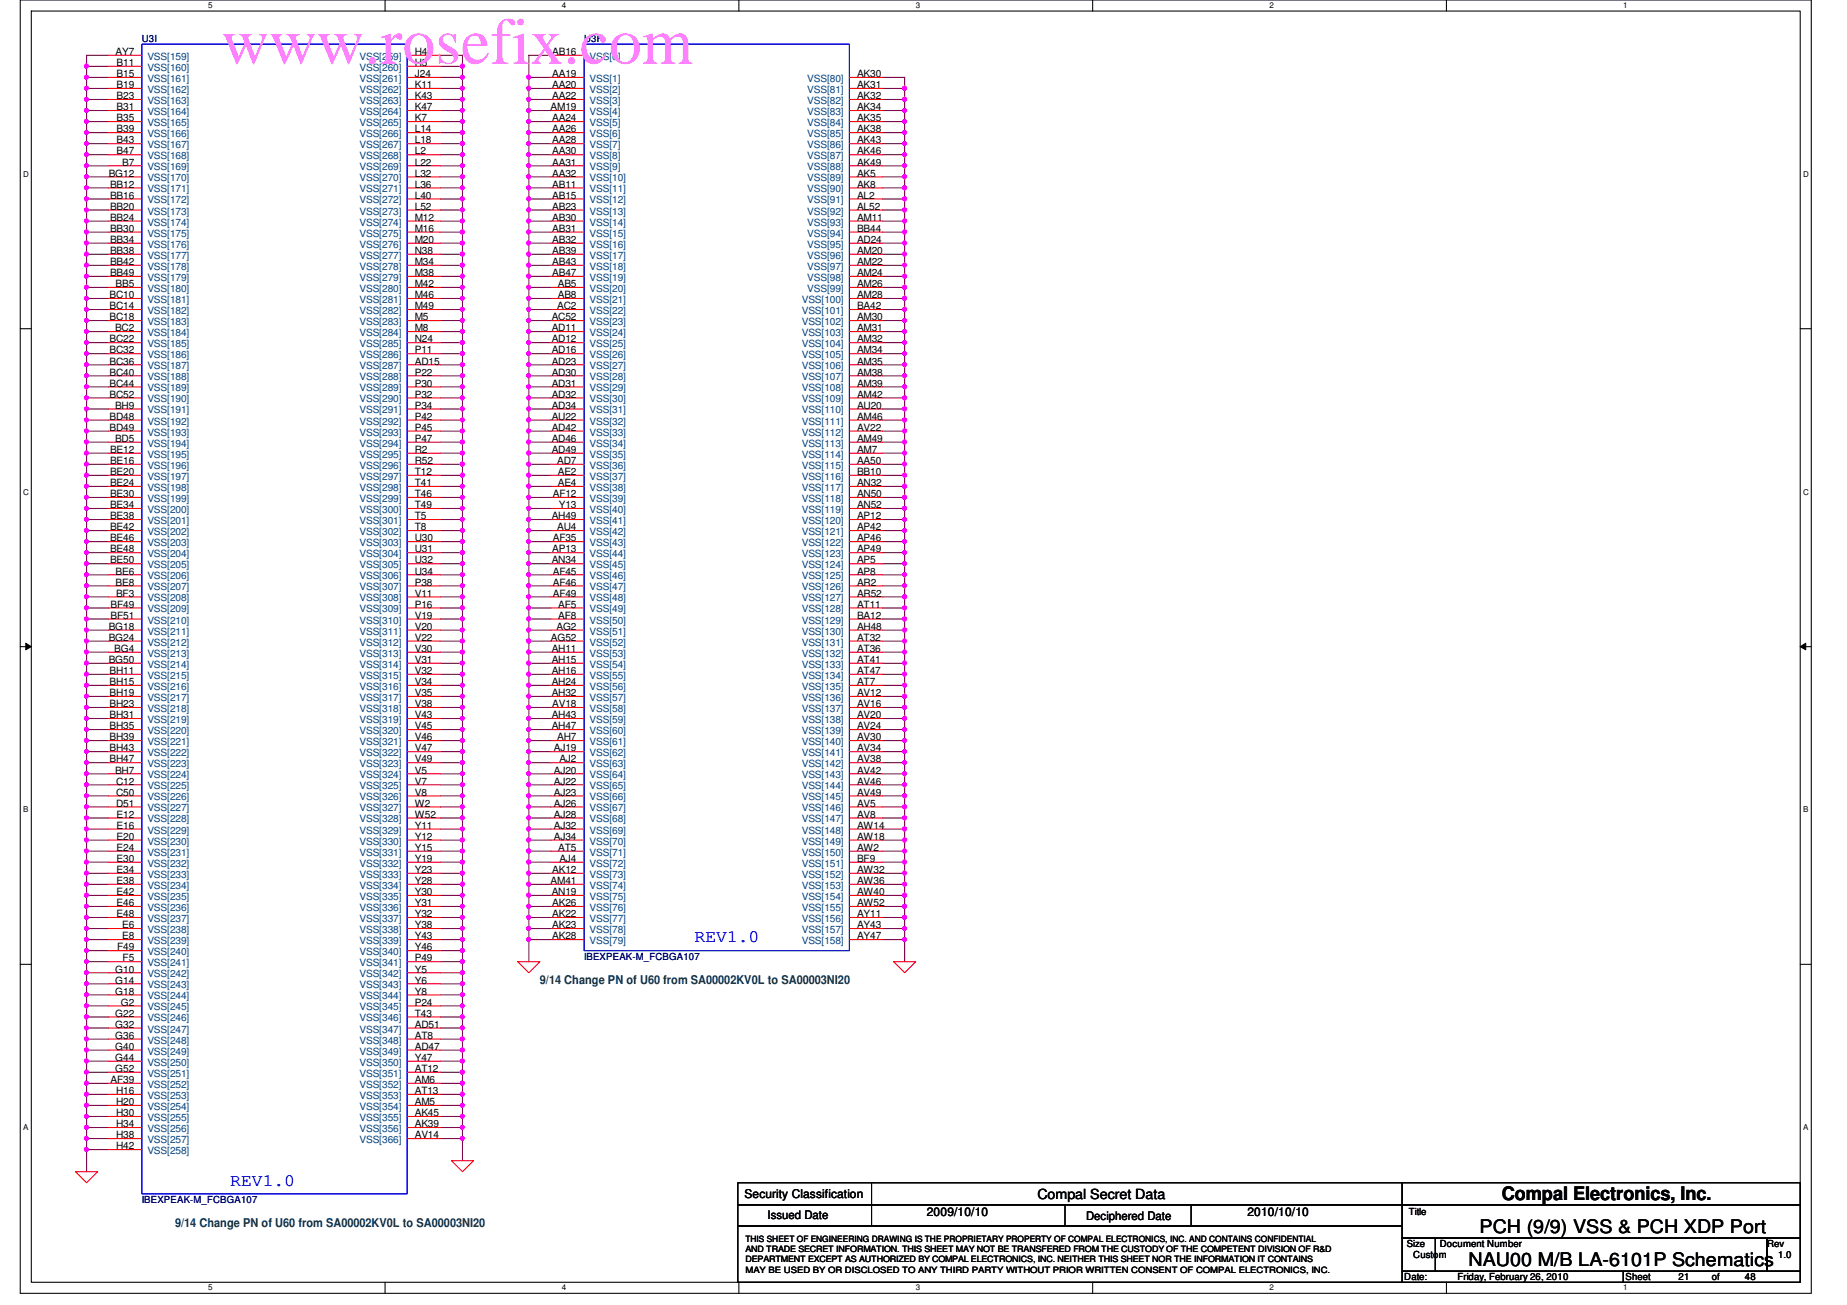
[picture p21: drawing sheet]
<svg xmlns="http://www.w3.org/2000/svg" width="297mm" height="210mm" viewBox="0 0 297 210" stroke-linecap="round" stroke-linejoin="round" font-family="sans-serif">
<defs><g id="words">
<text font-size="10.6" fill="#ff80ff" x="35.6" y="10.2">www.rosefix.com</text>
<g font-size="3">
<text x="241.5" y="193">Compal Electronics, Inc.</text>
<text x="236.2" y="203.6">NAU00 M/B LA-6101P Schematics</text>
<text x="238" y="198.3">PCH (9/9) VSS &amp; PCH XDP Port</text>
</g>
<g font-size="2.8" fill="#00f">
<text x="111.7" y="151.6">REV1.0</text>
<text x="37" y="190.7">REV1.0</text>
</g>
<text font-size="2.2" x="166.8" y="192.8">Compal Secret Data</text>
<g font-size="1.9" fill="#004040">
<text x="86.8" y="158.3">9/14 Change PN of U60 from SA00002KV0L to SA00003NI20</text>
<text x="28.1" y="197.4">9/14 Change PN of U60 from SA00002KV0L to SA00003NI20</text>
</g>
<g font-size="1.9">
<text x="119.7" y="192.7">Security Classification</text>
<text x="123.4" y="196">Issued Date</text>
<text x="149.1" y="195.6">2009/10/10</text>
<text x="174.7" y="196.2">Deciphered Date</text>
<text x="200.6" y="195.6">2010/10/10</text>
</g>
<g font-size="1.6">
<text x="18.6" y="8.8">AY7</text>
<text x="18.8" y="10.6">B11</text>
<text x="66.7" y="8.8">H49</text>
<text x="66.7" y="10.6">H5</text>
<text x="88.8" y="8.8">AB16</text>
<text x="18.8" y="12.4">B15</text>
<text x="18.8" y="14.2">B19</text>
<text x="18.8" y="16">B23</text>
<text x="18.8" y="17.7">B31</text>
<text x="66.7" y="17.7">K47</text>
<text x="66.7" y="14.2">K11</text>
<text x="66.7" y="16">K43</text>
<text x="66.7" y="12.4">J24</text>
<text x="88.6" y="17.7">AM19</text>
<text x="88.8" y="12.4">AA19</text>
<text x="88.8" y="14.2">AA20</text>
<text x="88.8" y="16">AA22</text>
<text x="137.8" y="12.4">AK30</text>
<text x="137.8" y="14.2">AK31</text>
<text x="137.8" y="16">AK32</text>
<text x="137.8" y="17.7">AK34</text>
<text x="18.8" y="19.5">B35</text>
<text x="18.8" y="21.3">B39</text>
<text x="18.8" y="23.1">B43</text>
<text x="66.7" y="19.5">K7</text>
<text x="66.7" y="21.3">L14</text>
<text x="66.7" y="23.1">L18</text>
<text x="88.8" y="19.5">AA24</text>
<text x="88.8" y="21.3">AA26</text>
<text x="88.8" y="23.1">AA28</text>
<text x="137.8" y="19.5">AK35</text>
<text x="137.8" y="21.3">AK38</text>
<text x="137.8" y="23.1">AK43</text>
<text x="17.5" y="28.4">BG12</text>
<text x="18.8" y="24.8">B47</text>
<text x="19.6" y="26.6">B7</text>
<text x="66.7" y="24.8">L2</text>
<text x="66.7" y="26.6">L22</text>
<text x="66.7" y="28.4">L32</text>
<text x="88.8" y="24.8">AA30</text>
<text x="88.8" y="26.6">AA31</text>
<text x="88.8" y="28.4">AA32</text>
<text x="137.8" y="24.8">AK46</text>
<text x="137.8" y="26.6">AK49</text>
<text x="137.8" y="28.4">AK5</text>
<text x="17.7" y="30.2">BB12</text>
<text x="17.7" y="32">BB16</text>
<text x="17.7" y="33.7">BB20</text>
<text x="17.7" y="35.5">BB24</text>
<text x="66.7" y="30.2">L36</text>
<text x="66.7" y="32">L40</text>
<text x="66.7" y="33.7">L52</text>
<text x="66.7" y="35.5">M12</text>
<text x="88.8" y="30.2">AB11</text>
<text x="88.8" y="32">AB15</text>
<text x="88.8" y="33.7">AB23</text>
<text x="88.8" y="35.5">AB30</text>
<text x="137.8" y="30.2">AK8</text>
<text x="137.8" y="32">AL2</text>
<text x="137.8" y="33.7">AL52</text>
<text x="137.8" y="35.5">AM11</text>
<text x="17.7" y="37.3">BB30</text>
<text x="17.7" y="39.1">BB34</text>
<text x="17.7" y="40.9">BB38</text>
<text x="66.7" y="37.3">M16</text>
<text x="66.7" y="39.1">M20</text>
<text x="66.7" y="40.9">N38</text>
<text x="88.8" y="37.3">AB31</text>
<text x="88.8" y="39.1">AB32</text>
<text x="88.8" y="40.9">AB39</text>
<text x="137.8" y="40.9">AM20</text>
<text x="137.8" y="39.1">AD24</text>
<text x="137.8" y="37.3">BB44</text>
<text x="17.6" y="48">BC10</text>
<text x="17.7" y="42.6">BB42</text>
<text x="17.7" y="44.4">BB49</text>
<text x="18.6" y="46.2">BB5</text>
<text x="66.7" y="42.6">M34</text>
<text x="66.7" y="44.4">M38</text>
<text x="66.7" y="46.2">M42</text>
<text x="66.7" y="48">M46</text>
<text x="88.8" y="42.6">AB43</text>
<text x="88.8" y="44.4">AB47</text>
<text x="89.7" y="46.2">AB5</text>
<text x="89.7" y="48">AB8</text>
<text x="137.8" y="48">AM28</text>
<text x="137.8" y="42.6">AM22</text>
<text x="137.8" y="44.4">AM24</text>
<text x="137.8" y="46.2">AM26</text>
<text x="17.6" y="49.7">BC14</text>
<text x="17.6" y="51.5">BC18</text>
<text x="18.5" y="53.3">BC2</text>
<text x="66.7" y="49.7">M49</text>
<text x="66.7" y="51.5">M5</text>
<text x="66.7" y="53.3">M8</text>
<text x="88.7" y="51.5">AC52</text>
<text x="88.7" y="53.3">AD11</text>
<text x="89.6" y="49.7">AC2</text>
<text x="137.8" y="51.5">AM30</text>
<text x="137.8" y="53.3">AM31</text>
<text x="137.8" y="49.7">BA42</text>
<text x="17.6" y="55.1">BC22</text>
<text x="17.6" y="56.9">BC32</text>
<text x="17.6" y="58.6">BC36</text>
<text x="66.7" y="55.1">N24</text>
<text x="66.7" y="56.9">P11</text>
<text x="66.7" y="58.6">AD15</text>
<text x="88.7" y="55.1">AD12</text>
<text x="88.7" y="56.9">AD16</text>
<text x="88.7" y="58.6">AD23</text>
<text x="137.8" y="55.1">AM32</text>
<text x="137.8" y="56.9">AM34</text>
<text x="137.8" y="58.6">AM35</text>
<text x="17.6" y="60.4">BC40</text>
<text x="17.6" y="62.2">BC44</text>
<text x="17.6" y="64">BC52</text>
<text x="18.5" y="65.7">BH9</text>
<text x="66.7" y="60.4">P22</text>
<text x="66.7" y="62.2">P30</text>
<text x="66.7" y="64">P32</text>
<text x="66.7" y="65.7">P34</text>
<text x="88.7" y="60.4">AD30</text>
<text x="88.7" y="62.2">AD31</text>
<text x="88.7" y="64">AD32</text>
<text x="88.7" y="65.7">AD34</text>
<text x="137.8" y="60.4">AM38</text>
<text x="137.8" y="62.2">AM39</text>
<text x="137.8" y="64">AM42</text>
<text x="137.8" y="65.7">AU20</text>
<text x="17.6" y="67.5">BD48</text>
<text x="17.6" y="69.3">BD49</text>
<text x="18.5" y="71.1">BD5</text>
<text x="66.7" y="67.5">P42</text>
<text x="66.7" y="69.3">P45</text>
<text x="66.7" y="71.1">P47</text>
<text x="88.7" y="69.3">AD42</text>
<text x="88.7" y="71.1">AD46</text>
<text x="88.7" y="67.5">AU22</text>
<text x="137.8" y="67.5">AM46</text>
<text x="137.8" y="69.3">AV22</text>
<text x="137.8" y="71.1">AM49</text>
<text x="17.7" y="72.9">BE12</text>
<text x="17.7" y="74.6">BE16</text>
<text x="17.7" y="76.4">BE20</text>
<text x="66.7" y="72.9">R2</text>
<text x="66.7" y="74.6">R52</text>
<text x="66.7" y="76.4">T12</text>
<text x="88.7" y="72.9">AD49</text>
<text x="89.6" y="74.6">AD7</text>
<text x="89.7" y="76.4">AE2</text>
<text x="137.8" y="72.9">AM7</text>
<text x="137.8" y="76.4">BB10</text>
<text x="137.8" y="74.6">AA50</text>
<text x="17.7" y="78.2">BE24</text>
<text x="17.7" y="80">BE30</text>
<text x="17.7" y="81.7">BE34</text>
<text x="17.7" y="83.5">BE38</text>
<text x="66.7" y="78.2">T41</text>
<text x="66.7" y="80">T46</text>
<text x="66.7" y="81.7">T49</text>
<text x="66.7" y="83.5">T5</text>
<text x="88.7" y="83.5">AH49</text>
<text x="88.9" y="80">AF12</text>
<text x="89.7" y="78.2">AE4</text>
<text x="89.9" y="81.7">Y13</text>
<text x="137.8" y="78.2">AN32</text>
<text x="137.8" y="80">AN50</text>
<text x="137.8" y="81.7">AN52</text>
<text x="137.8" y="83.5">AP12</text>
<text x="17.7" y="85.3">BE42</text>
<text x="17.7" y="87.1">BE46</text>
<text x="17.7" y="88.9">BE48</text>
<text x="66.7" y="85.3">T8</text>
<text x="66.7" y="87.1">U30</text>
<text x="66.7" y="88.9">U31</text>
<text x="88.8" y="88.9">AP13</text>
<text x="88.9" y="87.1">AF35</text>
<text x="89.6" y="85.3">AU4</text>
<text x="137.8" y="85.3">AP42</text>
<text x="137.8" y="87.1">AP46</text>
<text x="137.8" y="88.9">AP49</text>
<text x="17.7" y="90.6">BE50</text>
<text x="18.6" y="92.4">BE6</text>
<text x="18.6" y="94.2">BE8</text>
<text x="18.7" y="96">BF3</text>
<text x="66.7" y="90.6">U32</text>
<text x="66.7" y="92.4">U34</text>
<text x="66.7" y="94.2">P38</text>
<text x="66.7" y="96">V11</text>
<text x="88.7" y="90.6">AN34</text>
<text x="88.9" y="92.4">AF45</text>
<text x="88.9" y="94.2">AF46</text>
<text x="88.9" y="96">AF49</text>
<text x="137.8" y="90.6">AP5</text>
<text x="137.8" y="92.4">AP8</text>
<text x="137.8" y="94.2">AR2</text>
<text x="137.8" y="96">AR52</text>
<text x="17.5" y="101.3">BG18</text>
<text x="17.8" y="97.7">BF49</text>
<text x="17.8" y="99.5">BF51</text>
<text x="66.7" y="97.7">P16</text>
<text x="66.7" y="99.5">V19</text>
<text x="66.7" y="101.3">V20</text>
<text x="89.5" y="101.3">AG2</text>
<text x="89.8" y="97.7">AF5</text>
<text x="89.8" y="99.5">AF8</text>
<text x="137.8" y="97.7">AT11</text>
<text x="137.8" y="99.5">BA12</text>
<text x="137.8" y="101.3">AH48</text>
<text x="17.5" y="103.1">BG24</text>
<text x="17.5" y="106.6">BG50</text>
<text x="18.4" y="104.9">BG4</text>
<text x="66.7" y="103.1">V22</text>
<text x="66.7" y="104.9">V30</text>
<text x="66.7" y="106.6">V31</text>
<text x="88.6" y="103.1">AG52</text>
<text x="88.7" y="104.9">AH11</text>
<text x="88.7" y="106.6">AH15</text>
<text x="137.8" y="103.1">AT32</text>
<text x="137.8" y="104.9">AT36</text>
<text x="137.8" y="106.6">AT41</text>
<text x="17.6" y="108.4">BH11</text>
<text x="17.6" y="110.2">BH15</text>
<text x="17.6" y="112">BH19</text>
<text x="17.6" y="113.7">BH23</text>
<text x="66.7" y="108.4">V32</text>
<text x="66.7" y="110.2">V34</text>
<text x="66.7" y="112">V35</text>
<text x="66.7" y="113.7">V38</text>
<text x="88.7" y="108.4">AH16</text>
<text x="88.7" y="110.2">AH24</text>
<text x="88.7" y="112">AH32</text>
<text x="88.8" y="113.7">AV18</text>
<text x="137.8" y="108.4">AT47</text>
<text x="137.8" y="110.2">AT7</text>
<text x="137.8" y="112">AV12</text>
<text x="137.8" y="113.7">AV16</text>
<text x="17.6" y="115.5">BH31</text>
<text x="17.6" y="117.3">BH35</text>
<text x="17.6" y="119.1">BH39</text>
<text x="66.7" y="115.5">V43</text>
<text x="66.7" y="117.3">V45</text>
<text x="66.7" y="119.1">V46</text>
<text x="88.7" y="115.5">AH43</text>
<text x="88.7" y="117.3">AH47</text>
<text x="89.6" y="119.1">AH7</text>
<text x="137.8" y="115.5">AV20</text>
<text x="137.8" y="117.3">AV24</text>
<text x="137.8" y="119.1">AV30</text>
<text x="17.6" y="120.9">BH43</text>
<text x="17.6" y="122.6">BH47</text>
<text x="18.5" y="124.4">BH7</text>
<text x="66.7" y="120.9">V47</text>
<text x="66.7" y="122.6">V49</text>
<text x="66.7" y="124.4">V5</text>
<text x="89.1" y="120.9">AJ19</text>
<text x="89.1" y="124.4">AJ20</text>
<text x="90" y="122.6">AJ2</text>
<text x="137.8" y="120.9">AV34</text>
<text x="137.8" y="122.6">AV38</text>
<text x="137.8" y="124.4">AV42</text>
<text x="18.7" y="126.2">C12</text>
<text x="18.7" y="128">C50</text>
<text x="18.7" y="129.8">D51</text>
<text x="18.8" y="131.5">E12</text>
<text x="66.7" y="126.2">V7</text>
<text x="66.7" y="128">V8</text>
<text x="66.7" y="129.8">W2</text>
<text x="66.7" y="131.5">W52</text>
<text x="89.1" y="126.2">AJ22</text>
<text x="89.1" y="128">AJ23</text>
<text x="89.1" y="129.8">AJ26</text>
<text x="89.1" y="131.5">AJ28</text>
<text x="137.8" y="126.2">AV46</text>
<text x="137.8" y="128">AV49</text>
<text x="137.8" y="129.8">AV5</text>
<text x="137.8" y="131.5">AV8</text>
<text x="18.8" y="133.3">E16</text>
<text x="18.8" y="135.1">E20</text>
<text x="18.8" y="136.9">E24</text>
<text x="66.7" y="133.3">Y11</text>
<text x="66.7" y="135.1">Y12</text>
<text x="66.7" y="136.9">Y15</text>
<text x="89.1" y="133.3">AJ32</text>
<text x="89.1" y="135.1">AJ34</text>
<text x="89.8" y="136.9">AT5</text>
<text x="137.8" y="133.3">AW14</text>
<text x="137.8" y="135.1">AW18</text>
<text x="137.8" y="136.9">AW2</text>
<text x="18.8" y="138.6">E30</text>
<text x="18.8" y="140.4">E34</text>
<text x="18.8" y="142.2">E38</text>
<text x="18.8" y="144">E42</text>
<text x="66.7" y="138.6">Y19</text>
<text x="66.7" y="140.4">Y23</text>
<text x="66.7" y="142.2">Y28</text>
<text x="66.7" y="144">Y30</text>
<text x="88.6" y="142.2">AM41</text>
<text x="88.7" y="144">AN19</text>
<text x="88.8" y="140.4">AK12</text>
<text x="90" y="138.6">AJ4</text>
<text x="137.8" y="138.6">BF9</text>
<text x="137.8" y="140.4">AW32</text>
<text x="137.8" y="142.2">AW36</text>
<text x="137.8" y="144">AW40</text>
<text x="18.8" y="145.8">E46</text>
<text x="18.8" y="147.5">E48</text>
<text x="19.6" y="149.3">E6</text>
<text x="66.7" y="145.8">Y31</text>
<text x="66.7" y="147.5">Y32</text>
<text x="66.7" y="149.3">Y38</text>
<text x="88.8" y="145.8">AK26</text>
<text x="88.8" y="147.5">AK22</text>
<text x="88.8" y="149.3">AK23</text>
<text x="137.8" y="145.8">AW52</text>
<text x="137.8" y="147.5">AY11</text>
<text x="137.8" y="149.3">AY43</text>
<text x="18.8" y="152.9">F49</text>
<text x="19.6" y="151.1">E8</text>
<text x="19.7" y="154.6">F5</text>
<text x="66.7" y="151.1">Y43</text>
<text x="66.7" y="152.9">Y46</text>
<text x="66.7" y="154.6">P49</text>
<text x="88.8" y="151.1">AK28</text>
<text x="137.8" y="151.1">AY47</text>
<text x="18.5" y="156.4">G10</text>
<text x="18.5" y="158.2">G14</text>
<text x="18.5" y="160">G18</text>
<text x="19.4" y="161.8">G2</text>
<text x="66.7" y="156.4">Y5</text>
<text x="66.7" y="158.2">Y6</text>
<text x="66.7" y="160">Y8</text>
<text x="66.7" y="161.8">P24</text>
<text x="18.5" y="163.5">G22</text>
<text x="18.5" y="165.3">G32</text>
<text x="18.5" y="167.1">G36</text>
<text x="66.7" y="163.5">T43</text>
<text x="66.7" y="165.3">AD51</text>
<text x="66.7" y="167.1">AT8</text>
<text x="18.5" y="168.9">G40</text>
<text x="18.5" y="170.6">G44</text>
<text x="18.5" y="172.4">G52</text>
<text x="66.7" y="168.9">AD47</text>
<text x="66.7" y="170.6">Y47</text>
<text x="66.7" y="172.4">AT12</text>
<text x="17.8" y="174.2">AF39</text>
<text x="18.7" y="176">H16</text>
<text x="18.7" y="177.8">H20</text>
<text x="18.7" y="179.5">H30</text>
<text x="66.7" y="174.2">AM6</text>
<text x="66.7" y="176">AT13</text>
<text x="66.7" y="177.8">AM5</text>
<text x="66.7" y="179.5">AK45</text>
<text x="18.7" y="181.3">H34</text>
<text x="18.7" y="183.1">H38</text>
<text x="18.7" y="184.9">H42</text>
<text x="66.7" y="181.3">AK39</text>
<text x="66.7" y="183.1">AV14</text>
<text x="226.6" y="195.4">Title</text>
<text x="226.2" y="200.6">Size</text>
<text x="227.3" y="202.4">Custom</text>
<text x="231.6" y="200.6">Document Number</text>
<text x="284.2" y="200.6">Rev</text>
<text x="286" y="202.4">1.0</text>
<text x="225.8" y="205.9">Date:</text>
<text x="234.4" y="205.9">Friday, February 26, 2010</text>
<text x="261.4" y="205.9">Sheet</text>
<text x="270" y="205.9">21</text>
<text x="275.3" y="205.9">of</text>
<text x="280.6" y="205.9">48</text>
</g>
<g font-size="1.6" fill="#000080">
<text x="22.8" y="6.8">U3I</text>
<text x="93.9" y="6.8">U3H</text>
<text x="93.9" y="154.3">IBEXPEAK-M_FCBGA107</text>
<text x="22.8" y="193.5">IBEXPEAK-M_FCBGA107</text>
</g>
<g font-size="1.6" fill="#004080">
<text x="23.7" y="9.6">VSS[159]</text>
<text x="23.7" y="11.4">VSS[160]</text>
<text x="57.8" y="9.6">VSS[259]</text>
<text x="57.8" y="11.4">VSS[260]</text>
<text x="94.8" y="9.6">VSS[0]</text>
<text x="23.7" y="13.2">VSS[161]</text>
<text x="23.7" y="14.9">VSS[162]</text>
<text x="23.7" y="16.7">VSS[163]</text>
<text x="57.8" y="14.9">VSS[262]</text>
<text x="57.8" y="16.7">VSS[263]</text>
<text x="57.8" y="13.2">VSS[261]</text>
<text x="94.8" y="13.2">VSS[1]</text>
<text x="94.8" y="14.9">VSS[2]</text>
<text x="94.8" y="16.7">VSS[3]</text>
<text x="129.8" y="13.2">VSS[80]</text>
<text x="129.8" y="14.9">VSS[81]</text>
<text x="129.8" y="16.7">VSS[82]</text>
<text x="23.7" y="18.5">VSS[164]</text>
<text x="23.7" y="20.3">VSS[165]</text>
<text x="23.7" y="22.1">VSS[166]</text>
<text x="23.7" y="23.8">VSS[167]</text>
<text x="57.8" y="18.5">VSS[264]</text>
<text x="57.8" y="20.3">VSS[265]</text>
<text x="57.8" y="22.1">VSS[266]</text>
<text x="57.8" y="23.8">VSS[267]</text>
<text x="94.8" y="20.3">VSS[5]</text>
<text x="94.8" y="22.1">VSS[6]</text>
<text x="94.8" y="23.8">VSS[7]</text>
<text x="94.8" y="18.5">VSS[4]</text>
<text x="129.8" y="18.5">VSS[83]</text>
<text x="129.8" y="20.3">VSS[84]</text>
<text x="129.8" y="22.1">VSS[85]</text>
<text x="129.8" y="23.8">VSS[86]</text>
<text x="23.7" y="25.6">VSS[168]</text>
<text x="23.7" y="27.4">VSS[169]</text>
<text x="23.7" y="29.2">VSS[170]</text>
<text x="57.8" y="25.6">VSS[268]</text>
<text x="57.8" y="27.4">VSS[269]</text>
<text x="57.8" y="29.2">VSS[270]</text>
<text x="94.8" y="25.6">VSS[8]</text>
<text x="94.8" y="27.4">VSS[9]</text>
<text x="94.8" y="29.2">VSS[10]</text>
<text x="129.8" y="25.6">VSS[87]</text>
<text x="129.8" y="27.4">VSS[88]</text>
<text x="129.8" y="29.2">VSS[89]</text>
<text x="23.7" y="30.9">VSS[171]</text>
<text x="23.7" y="32.7">VSS[172]</text>
<text x="23.7" y="34.5">VSS[173]</text>
<text x="57.8" y="30.9">VSS[271]</text>
<text x="57.8" y="32.7">VSS[272]</text>
<text x="57.8" y="34.5">VSS[273]</text>
<text x="94.8" y="30.9">VSS[11]</text>
<text x="94.8" y="32.7">VSS[12]</text>
<text x="94.8" y="34.5">VSS[13]</text>
<text x="129.8" y="30.9">VSS[90]</text>
<text x="129.8" y="32.7">VSS[91]</text>
<text x="129.8" y="34.5">VSS[92]</text>
<text x="23.7" y="36.3">VSS[174]</text>
<text x="23.7" y="38.1">VSS[175]</text>
<text x="23.7" y="39.8">VSS[176]</text>
<text x="23.7" y="41.6">VSS[177]</text>
<text x="57.8" y="36.3">VSS[274]</text>
<text x="57.8" y="38.1">VSS[275]</text>
<text x="57.8" y="39.8">VSS[276]</text>
<text x="57.8" y="41.6">VSS[277]</text>
<text x="94.8" y="36.3">VSS[14]</text>
<text x="94.8" y="38.1">VSS[15]</text>
<text x="94.8" y="39.8">VSS[16]</text>
<text x="94.8" y="41.6">VSS[17]</text>
<text x="129.8" y="36.3">VSS[93]</text>
<text x="129.8" y="41.6">VSS[96]</text>
<text x="129.8" y="39.8">VSS[95]</text>
<text x="129.8" y="38.1">VSS[94]</text>
<text x="23.7" y="43.4">VSS[178]</text>
<text x="23.7" y="45.2">VSS[179]</text>
<text x="23.7" y="46.9">VSS[180]</text>
<text x="57.8" y="43.4">VSS[278]</text>
<text x="57.8" y="45.2">VSS[279]</text>
<text x="57.8" y="46.9">VSS[280]</text>
<text x="94.8" y="43.4">VSS[18]</text>
<text x="94.8" y="45.2">VSS[19]</text>
<text x="94.8" y="46.9">VSS[20]</text>
<text x="129.8" y="43.4">VSS[97]</text>
<text x="129.8" y="45.2">VSS[98]</text>
<text x="129.8" y="46.9">VSS[99]</text>
<text x="23.7" y="48.7">VSS[181]</text>
<text x="23.7" y="50.5">VSS[182]</text>
<text x="23.7" y="52.3">VSS[183]</text>
<text x="57.8" y="48.7">VSS[281]</text>
<text x="57.8" y="50.5">VSS[282]</text>
<text x="57.8" y="52.3">VSS[283]</text>
<text x="94.8" y="48.7">VSS[21]</text>
<text x="94.8" y="50.5">VSS[22]</text>
<text x="94.8" y="52.3">VSS[23]</text>
<text x="128.9" y="48.7">VSS[100]</text>
<text x="128.9" y="52.3">VSS[102]</text>
<text x="128.9" y="50.5">VSS[101]</text>
<text x="23.7" y="54.1">VSS[184]</text>
<text x="23.7" y="55.8">VSS[185]</text>
<text x="23.7" y="57.6">VSS[186]</text>
<text x="23.7" y="59.4">VSS[187]</text>
<text x="57.8" y="54.1">VSS[284]</text>
<text x="57.8" y="55.8">VSS[285]</text>
<text x="57.8" y="57.6">VSS[286]</text>
<text x="57.8" y="59.4">VSS[287]</text>
<text x="94.8" y="54.1">VSS[24]</text>
<text x="94.8" y="55.8">VSS[25]</text>
<text x="94.8" y="57.6">VSS[26]</text>
<text x="94.8" y="59.4">VSS[27]</text>
<text x="128.9" y="54.1">VSS[103]</text>
<text x="128.9" y="55.8">VSS[104]</text>
<text x="128.9" y="57.6">VSS[105]</text>
<text x="128.9" y="59.4">VSS[106]</text>
<text x="23.7" y="61.2">VSS[188]</text>
<text x="23.7" y="62.9">VSS[189]</text>
<text x="23.7" y="64.7">VSS[190]</text>
<text x="57.8" y="61.2">VSS[288]</text>
<text x="57.8" y="62.9">VSS[289]</text>
<text x="57.8" y="64.7">VSS[290]</text>
<text x="94.8" y="61.2">VSS[28]</text>
<text x="94.8" y="62.9">VSS[29]</text>
<text x="94.8" y="64.7">VSS[30]</text>
<text x="128.9" y="61.2">VSS[107]</text>
<text x="128.9" y="62.9">VSS[108]</text>
<text x="128.9" y="64.7">VSS[109]</text>
<text x="23.7" y="66.5">VSS[191]</text>
<text x="23.7" y="68.3">VSS[192]</text>
<text x="23.7" y="70.1">VSS[193]</text>
<text x="23.7" y="71.8">VSS[194]</text>
<text x="57.8" y="66.5">VSS[291]</text>
<text x="57.8" y="68.3">VSS[292]</text>
<text x="57.8" y="70.1">VSS[293]</text>
<text x="57.8" y="71.8">VSS[294]</text>
<text x="94.8" y="66.5">VSS[31]</text>
<text x="94.8" y="70.1">VSS[33]</text>
<text x="94.8" y="71.8">VSS[34]</text>
<text x="94.8" y="68.3">VSS[32]</text>
<text x="128.9" y="66.5">VSS[110]</text>
<text x="128.9" y="68.3">VSS[111]</text>
<text x="128.9" y="70.1">VSS[112]</text>
<text x="128.9" y="71.8">VSS[113]</text>
<text x="23.7" y="73.6">VSS[195]</text>
<text x="23.7" y="75.4">VSS[196]</text>
<text x="23.7" y="77.2">VSS[197]</text>
<text x="57.8" y="73.6">VSS[295]</text>
<text x="57.8" y="75.4">VSS[296]</text>
<text x="57.8" y="77.2">VSS[297]</text>
<text x="94.8" y="73.6">VSS[35]</text>
<text x="94.8" y="75.4">VSS[36]</text>
<text x="94.8" y="77.2">VSS[37]</text>
<text x="128.9" y="73.6">VSS[114]</text>
<text x="128.9" y="77.2">VSS[116]</text>
<text x="128.9" y="75.4">VSS[115]</text>
<text x="23.7" y="79">VSS[198]</text>
<text x="23.7" y="80.7">VSS[199]</text>
<text x="23.7" y="82.5">VSS[200]</text>
<text x="57.8" y="79">VSS[298]</text>
<text x="57.8" y="80.7">VSS[299]</text>
<text x="57.8" y="82.5">VSS[300]</text>
<text x="94.8" y="79">VSS[38]</text>
<text x="94.8" y="80.7">VSS[39]</text>
<text x="94.8" y="82.5">VSS[40]</text>
<text x="128.9" y="79">VSS[117]</text>
<text x="128.9" y="80.7">VSS[118]</text>
<text x="128.9" y="82.5">VSS[119]</text>
<text x="23.7" y="84.3">VSS[201]</text>
<text x="23.7" y="86.1">VSS[202]</text>
<text x="23.7" y="87.8">VSS[203]</text>
<text x="23.7" y="89.6">VSS[204]</text>
<text x="57.8" y="84.3">VSS[301]</text>
<text x="57.8" y="86.1">VSS[302]</text>
<text x="57.8" y="87.8">VSS[303]</text>
<text x="57.8" y="89.6">VSS[304]</text>
<text x="94.8" y="87.8">VSS[43]</text>
<text x="94.8" y="89.6">VSS[44]</text>
<text x="94.8" y="86.1">VSS[42]</text>
<text x="94.8" y="84.3">VSS[41]</text>
<text x="128.9" y="84.3">VSS[120]</text>
<text x="128.9" y="86.1">VSS[121]</text>
<text x="128.9" y="87.8">VSS[122]</text>
<text x="128.9" y="89.6">VSS[123]</text>
<text x="23.7" y="91.4">VSS[205]</text>
<text x="23.7" y="93.2">VSS[206]</text>
<text x="23.7" y="95">VSS[207]</text>
<text x="57.8" y="91.4">VSS[305]</text>
<text x="57.8" y="93.2">VSS[306]</text>
<text x="57.8" y="95">VSS[307]</text>
<text x="94.8" y="93.2">VSS[46]</text>
<text x="94.8" y="95">VSS[47]</text>
<text x="94.8" y="91.4">VSS[45]</text>
<text x="128.9" y="91.4">VSS[124]</text>
<text x="128.9" y="93.2">VSS[125]</text>
<text x="128.9" y="95">VSS[126]</text>
<text x="23.7" y="96.7">VSS[208]</text>
<text x="23.7" y="98.5">VSS[209]</text>
<text x="23.7" y="100.3">VSS[210]</text>
<text x="57.8" y="96.7">VSS[308]</text>
<text x="57.8" y="98.5">VSS[309]</text>
<text x="57.8" y="100.3">VSS[310]</text>
<text x="94.8" y="96.7">VSS[48]</text>
<text x="94.8" y="98.5">VSS[49]</text>
<text x="94.8" y="100.3">VSS[50]</text>
<text x="128.9" y="96.7">VSS[127]</text>
<text x="128.9" y="98.5">VSS[128]</text>
<text x="128.9" y="100.3">VSS[129]</text>
<text x="23.7" y="102.1">VSS[211]</text>
<text x="23.7" y="103.8">VSS[212]</text>
<text x="23.7" y="105.6">VSS[213]</text>
<text x="23.7" y="107.4">VSS[214]</text>
<text x="57.8" y="102.1">VSS[311]</text>
<text x="57.8" y="103.8">VSS[312]</text>
<text x="57.8" y="105.6">VSS[313]</text>
<text x="57.8" y="107.4">VSS[314]</text>
<text x="94.8" y="102.1">VSS[51]</text>
<text x="94.8" y="103.8">VSS[52]</text>
<text x="94.8" y="105.6">VSS[53]</text>
<text x="94.8" y="107.4">VSS[54]</text>
<text x="128.9" y="103.8">VSS[131]</text>
<text x="128.9" y="105.6">VSS[132]</text>
<text x="128.9" y="107.4">VSS[133]</text>
<text x="128.9" y="102.1">VSS[130]</text>
<text x="23.7" y="109.2">VSS[215]</text>
<text x="23.7" y="111">VSS[216]</text>
<text x="23.7" y="112.7">VSS[217]</text>
<text x="57.8" y="109.2">VSS[315]</text>
<text x="57.8" y="111">VSS[316]</text>
<text x="57.8" y="112.7">VSS[317]</text>
<text x="94.8" y="109.2">VSS[55]</text>
<text x="94.8" y="111">VSS[56]</text>
<text x="94.8" y="112.7">VSS[57]</text>
<text x="128.9" y="109.2">VSS[134]</text>
<text x="128.9" y="111">VSS[135]</text>
<text x="128.9" y="112.7">VSS[136]</text>
<text x="23.7" y="114.5">VSS[218]</text>
<text x="23.7" y="116.3">VSS[219]</text>
<text x="23.7" y="118.1">VSS[220]</text>
<text x="23.7" y="119.8">VSS[221]</text>
<text x="57.8" y="114.5">VSS[318]</text>
<text x="57.8" y="116.3">VSS[319]</text>
<text x="57.8" y="118.1">VSS[320]</text>
<text x="57.8" y="119.8">VSS[321]</text>
<text x="94.8" y="116.3">VSS[59]</text>
<text x="94.8" y="118.1">VSS[60]</text>
<text x="94.8" y="119.8">VSS[61]</text>
<text x="94.8" y="114.5">VSS[58]</text>
<text x="128.9" y="114.5">VSS[137]</text>
<text x="128.9" y="116.3">VSS[138]</text>
<text x="128.9" y="118.1">VSS[139]</text>
<text x="128.9" y="119.8">VSS[140]</text>
<text x="23.7" y="121.6">VSS[222]</text>
<text x="23.7" y="123.4">VSS[223]</text>
<text x="23.7" y="125.2">VSS[224]</text>
<text x="57.8" y="121.6">VSS[322]</text>
<text x="57.8" y="123.4">VSS[323]</text>
<text x="57.8" y="125.2">VSS[324]</text>
<text x="94.8" y="121.6">VSS[62]</text>
<text x="94.8" y="123.4">VSS[63]</text>
<text x="94.8" y="125.2">VSS[64]</text>
<text x="128.9" y="121.6">VSS[141]</text>
<text x="128.9" y="123.4">VSS[142]</text>
<text x="128.9" y="125.2">VSS[143]</text>
<text x="23.7" y="127">VSS[225]</text>
<text x="23.7" y="128.7">VSS[226]</text>
<text x="23.7" y="130.5">VSS[227]</text>
<text x="57.8" y="127">VSS[325]</text>
<text x="57.8" y="128.7">VSS[326]</text>
<text x="57.8" y="130.5">VSS[327]</text>
<text x="94.8" y="127">VSS[65]</text>
<text x="94.8" y="128.7">VSS[66]</text>
<text x="94.8" y="130.5">VSS[67]</text>
<text x="128.9" y="127">VSS[144]</text>
<text x="128.9" y="128.7">VSS[145]</text>
<text x="128.9" y="130.5">VSS[146]</text>
<text x="23.7" y="132.3">VSS[228]</text>
<text x="23.7" y="134.1">VSS[229]</text>
<text x="23.7" y="135.8">VSS[230]</text>
<text x="23.7" y="137.6">VSS[231]</text>
<text x="57.8" y="132.3">VSS[328]</text>
<text x="57.8" y="134.1">VSS[329]</text>
<text x="57.8" y="135.8">VSS[330]</text>
<text x="57.8" y="137.6">VSS[331]</text>
<text x="94.8" y="132.3">VSS[68]</text>
<text x="94.8" y="134.1">VSS[69]</text>
<text x="94.8" y="135.8">VSS[70]</text>
<text x="94.8" y="137.6">VSS[71]</text>
<text x="128.9" y="132.3">VSS[147]</text>
<text x="128.9" y="134.1">VSS[148]</text>
<text x="128.9" y="135.8">VSS[149]</text>
<text x="128.9" y="137.6">VSS[150]</text>
<text x="23.7" y="139.4">VSS[232]</text>
<text x="23.7" y="141.2">VSS[233]</text>
<text x="23.7" y="143">VSS[234]</text>
<text x="57.8" y="139.4">VSS[332]</text>
<text x="57.8" y="141.2">VSS[333]</text>
<text x="57.8" y="143">VSS[334]</text>
<text x="94.8" y="139.4">VSS[72]</text>
<text x="94.8" y="141.2">VSS[73]</text>
<text x="94.8" y="143">VSS[74]</text>
<text x="128.9" y="139.4">VSS[151]</text>
<text x="128.9" y="141.2">VSS[152]</text>
<text x="128.9" y="143">VSS[153]</text>
<text x="23.7" y="144.7">VSS[235]</text>
<text x="23.7" y="146.5">VSS[236]</text>
<text x="23.7" y="148.3">VSS[237]</text>
<text x="57.8" y="144.7">VSS[335]</text>
<text x="57.8" y="146.5">VSS[336]</text>
<text x="57.8" y="148.3">VSS[337]</text>
<text x="94.8" y="146.5">VSS[76]</text>
<text x="94.8" y="148.3">VSS[77]</text>
<text x="94.8" y="144.7">VSS[75]</text>
<text x="128.9" y="144.7">VSS[154]</text>
<text x="128.9" y="146.5">VSS[155]</text>
<text x="128.9" y="148.3">VSS[156]</text>
<text x="23.7" y="150.1">VSS[238]</text>
<text x="23.7" y="151.8">VSS[239]</text>
<text x="23.7" y="153.6">VSS[240]</text>
<text x="23.7" y="155.4">VSS[241]</text>
<text x="57.8" y="150.1">VSS[338]</text>
<text x="57.8" y="151.8">VSS[339]</text>
<text x="57.8" y="153.6">VSS[340]</text>
<text x="57.8" y="155.4">VSS[341]</text>
<text x="94.8" y="150.1">VSS[78]</text>
<text x="94.8" y="151.8">VSS[79]</text>
<text x="128.9" y="150.1">VSS[157]</text>
<text x="128.9" y="151.8">VSS[158]</text>
<text x="23.7" y="157.2">VSS[242]</text>
<text x="23.7" y="159">VSS[243]</text>
<text x="23.7" y="160.7">VSS[244]</text>
<text x="57.8" y="157.2">VSS[342]</text>
<text x="57.8" y="159">VSS[343]</text>
<text x="57.8" y="160.7">VSS[344]</text>
<text x="23.7" y="162.5">VSS[245]</text>
<text x="23.7" y="164.3">VSS[246]</text>
<text x="23.7" y="166.1">VSS[247]</text>
<text x="23.7" y="167.9">VSS[248]</text>
<text x="57.8" y="162.5">VSS[345]</text>
<text x="57.8" y="164.3">VSS[346]</text>
<text x="57.8" y="166.1">VSS[347]</text>
<text x="57.8" y="167.9">VSS[348]</text>
<text x="23.7" y="169.6">VSS[249]</text>
<text x="23.7" y="171.4">VSS[250]</text>
<text x="23.7" y="173.2">VSS[251]</text>
<text x="57.8" y="169.6">VSS[349]</text>
<text x="57.8" y="171.4">VSS[350]</text>
<text x="57.8" y="173.2">VSS[351]</text>
<text x="23.7" y="175">VSS[252]</text>
<text x="23.7" y="176.7">VSS[253]</text>
<text x="23.7" y="178.5">VSS[254]</text>
<text x="57.8" y="175">VSS[352]</text>
<text x="57.8" y="176.7">VSS[353]</text>
<text x="57.8" y="178.5">VSS[354]</text>
<text x="23.7" y="180.3">VSS[255]</text>
<text x="23.7" y="182.1">VSS[256]</text>
<text x="23.7" y="183.9">VSS[257]</text>
<text x="23.7" y="185.6">VSS[258]</text>
<text x="57.8" y="180.3">VSS[355]</text>
<text x="57.8" y="182.1">VSS[356]</text>
<text x="57.8" y="183.9">VSS[366]</text>
</g>
<g font-size="1.4">
<text x="119.9" y="199.7">THIS SHEET OF ENGINEERING DRAWING IS THE PROPRIETARY PROPERTY OF COMPAL ELECTRONICS, INC. AND CONTAINS CONFIDENTIAL</text>
<text x="119.9" y="201.4">AND TRADE SECRET INFORMATION. THIS SHEET MAY NOT BE TRANSFERED FROM THE CUSTODY OF THE COMPETENT DIVISION OF R&amp;D</text>
<text x="119.9" y="203">DEPARTMENT EXCEPT AS AUTHORIZED BY COMPAL ELECTRONICS, INC. NEITHER THIS SHEET NOR THE INFORMATION IT CONTAINS</text>
<text x="119.9" y="204.7">MAY BE USED BY OR DISCLOSED TO ANY THIRD PARTY WITHOUT PRIOR WRITTEN CONSENT OF COMPAL ELECTRONICS, INC.</text>
</g>
<g font-size="1.3">
<text x="33.5" y="1.3">5</text>
<text x="90.4" y="1.3">4</text>
<text x="147.3" y="1.3">3</text>
<text x="204.2" y="1.3">2</text>
<text x="261.1" y="1.3">1</text>
<text x="3.7" y="28.4">D</text>
<text x="290" y="28.4">D</text>
<text x="3.7" y="79.5">C</text>
<text x="290" y="79.5">C</text>
<text x="3.7" y="130.7">B</text>
<text x="290" y="130.7">B</text>
<text x="3.7" y="181.8">A</text>
<text x="290" y="181.8">A</text>
<text x="33.5" y="207.6">5</text>
<text x="90.4" y="207.6">4</text>
<text x="147.3" y="207.6">3</text>
<text x="204.2" y="207.6">2</text>
<text x="261.1" y="207.6">1</text>
</g>
</g></defs>
<path d="M3.3 0h288v208h-288zM5 1.8h284.5v204.4h-284.5z" fill="none" stroke="#000" stroke-width=".17"/>
<g fill="#fff">
<path d="M33.5 .2h.7v1.4h-.7z"/>
<path d="M33.5 206.4h.7v1.4h-.7z"/>
</g>
<path d="M61.9 0v1.8M61.9 206.2v1.8" fill="none" stroke="#000" stroke-width=".17"/>
<g fill="#fff">
<path d="M90.4 .2h.7v1.4h-.7z"/>
<path d="M90.4 206.4h.7v1.4h-.7z"/>
</g>
<path d="M118.8 0v1.8M118.8 206.2v1.8" fill="none" stroke="#000" stroke-width=".17"/>
<g fill="#fff">
<path d="M147.3 .2h.7v1.4h-.7z"/>
<path d="M147.3 206.4h.7v1.4h-.7z"/>
</g>
<path d="M175.7 0v1.8M175.7 206.2v1.8" fill="none" stroke="#000" stroke-width=".17"/>
<g fill="#fff">
<path d="M204.2 .2h.6v1.4h-.6z"/>
<path d="M204.2 206.4h.6v1.4h-.6z"/>
</g>
<path d="M232.6 0v1.8M232.6 206.2v1.8" fill="none" stroke="#000" stroke-width=".17"/>
<g fill="#fff">
<path d="M261.1 .2h.6v1.4h-.6z"/>
<path d="M261.1 206.4h.6v1.4h-.6z"/>
<path d="M3.7 27.3h.9v1.4h-.9z"/>
<path d="M290 27.3h.9v1.4h-.9z"/>
<path d="M3.7 78.4h.9v1.4h-.9z"/>
<path d="M290 78.4h.9v1.4h-.9z"/>
</g>
<path d="M3.3 52.9h1.7M289.5 52.9h1.8" fill="none" stroke="#000" stroke-width=".17"/>
<g fill="#fff">
<path d="M3.7 129.5h.8v1.4h-.8z"/>
<path d="M290 129.5h.8v1.4h-.8z"/>
</g>
<path d="M3.3 104h1.7M289.5 104h1.8" fill="none" stroke="#000" stroke-width=".17"/>
<path d="M4.1 103.5l.9 .5-.9 .5zM289.5 104l.9-.5v1z" fill="#000"/>
<path d="M4.1 103.5l.9 .5-.9 .5zM289.5 104l.9-.5v1z" fill="none" stroke="#000" stroke-width=".16"/>
<g fill="#fff">
<path d="M3.7 180.6h.8v1.4h-.8z"/>
<path d="M290 180.6h.8v1.4h-.8z"/>
</g>
<path d="M3.3 155.1h1.7M289.5 155.1h1.8" fill="none" stroke="#000" stroke-width=".17"/>
<path d="M13.9 65.8h3.6" fill="none" stroke="#800040" stroke-width=".17"/>
<circle cx="13.9" cy="65.8" r=".32" fill="#f0f"/>
<circle cx="13.9" cy="65.8" r=".32" fill="none" stroke="#f0f" stroke-width=".17"/>
<g fill="none" stroke="#800040" stroke-width=".17">
<path d="M141.9 21.3h3.6M70.8 42.7h3.6M13.9 76.5h3.6M70.8 65.8h3.6M85 74.7h3.6M141.9 69.3h3.6M70.8 99.6h3.6M85 83.6h3.6M85 92.5h3.6M141.9 97.8h3.6M13.9 117.3h3.6M85 101.3h3.6"/>
<path d="M141.9 135.1h3.6M13.9 147.6h3.6M70.8 144h3.6"/>
</g>
<circle cx="145.5" cy="21.3" r=".32" fill="#f0f"/>
<circle cx="145.5" cy="21.3" r=".32" fill="none" stroke="#f0f" stroke-width=".17"/>
<g fill="none" stroke="#800040" stroke-width=".17">
<path d="M13.9 10.7h3.6M13.9 19.6h3.6M70.8 10.7h3.6M141.9 12.4h3.6M13.9 30.2h3.6M13.9 35.6h3.6M70.8 21.3h3.6M85 39.1h3.6M85 30.2h3.6M85 21.3h3.6M141.9 32h3.6M13.9 46.2h3.6"/>
<path d="M13.9 56.9h3.6M70.8 55.1h3.6M70.8 44.4h3.6M85 56.9h3.6M85 49.8h3.6M141.9 40.9h3.6M141.9 51.6h3.6M13.9 67.6h3.6M70.8 78.2h3.6M85 65.8h3.6M141.9 60.5h3.6M13.9 87.1h3.6"/>
<path d="M13.9 97.8h3.6M70.8 88.9h3.6M141.9 88.9h3.6M141.9 80h3.6M13.9 108.5h3.6M70.8 112h3.6M70.8 101.3h3.6M85 104.9h3.6M85 110.2h3.6M141.9 117.3h3.6M141.9 108.5h3.6M13.9 129.8h3.6"/>
<path d="M13.9 138.7h3.6M70.8 133.3h3.6M70.8 122.7h3.6M85 120.9h3.6M85 129.8h3.6M141.9 126.2h3.6M13.9 158.2h3.6M70.8 156.5h3.6M85 140.5h3.6M141.9 145.8h3.6M13.9 177.8h3.6M13.9 168.9h3.6"/>
<path d="M70.8 177.8h3.6M70.8 167.1h3.6"/>
</g>
<circle cx="85" cy="21.3" r=".32" fill="#f0f"/>
<circle cx="85" cy="21.3" r=".32" fill="none" stroke="#f0f" stroke-width=".17"/>
<path d="M70.8 23.1h3.6M13.9 78.2h3.6M70.8 67.6h3.6M141.9 71.1h3.6M13.9 119.1h3.6M13.9 149.4h3.6M70.8 145.8h3.6" fill="none" stroke="#800040" stroke-width=".17"/>
<circle cx="13.9" cy="78.2" r=".32" fill="#f0f"/>
<circle cx="13.9" cy="78.2" r=".32" fill="none" stroke="#f0f" stroke-width=".17"/>
<g fill="none" stroke="#800040" stroke-width=".17">
<path d="M13.9 12.4h3.6M85 12.4h3.6M13.9 21.3h3.6M70.8 33.8h3.6M141.9 23.1h3.6M70.8 56.9h3.6M85 55.1h3.6M141.9 42.7h3.6M85 72.9h3.6M85 64h3.6M13.9 88.9h3.6M70.8 90.7h3.6"/>
<path d="M85 81.8h3.6M85 90.7h3.6M85 99.6h3.6M141.9 99.6h3.6M141.9 90.7h3.6M85 108.5h3.6M13.9 133.3h3.6M70.8 135.1h3.6M70.8 124.5h3.6M141.9 136.9h3.6M141.9 128h3.6M13.9 179.6h3.6"/>
</g>
<circle cx="85" cy="55.1" r=".32" fill="#f0f"/>
<circle cx="85" cy="55.1" r=".32" fill="none" stroke="#f0f" stroke-width=".17"/>
<path d="M70.8 12.4h3.6M74.4 8.9v1.8M13.9 32h3.6M85 51.6h3.6M141.9 62.2h3.6M13.9 99.6h3.6M70.8 80h3.6M70.8 113.8h3.6M85 117.3h3.6M85 128h3.6M13.9 161.8h3.6M70.8 179.6h3.6v1.8" fill="none" stroke="#800040" stroke-width=".17"/>
<circle cx="74.4" cy="179.6" r=".32" fill="#f0f"/>
<circle cx="74.4" cy="179.6" r=".32" fill="none" stroke="#f0f" stroke-width=".17"/>
<path d="M74.4 115.6v1.7" fill="none" stroke="#800040" stroke-width=".17"/>
<circle cx="74.4" cy="115.5" r=".32" fill="#f0f"/>
<circle cx="74.4" cy="115.5" r=".32" fill="none" stroke="#f0f" stroke-width=".17"/>
<path d="M13.9 37.3h3.6M74.4 113.8v1.8M141.9 119.1h3.6" fill="none" stroke="#800040" stroke-width=".17"/>
<circle cx="74.4" cy="113.8" r=".32" fill="#f0f"/>
<circle cx="74.4" cy="113.8" r=".32" fill="none" stroke="#f0f" stroke-width=".17"/>
<path d="M74.4 112v1.8" fill="none" stroke="#800040" stroke-width=".17"/>
<circle cx="74.4" cy="112" r=".32" fill="#f0f"/>
<circle cx="74.4" cy="112" r=".32" fill="none" stroke="#f0f" stroke-width=".17"/>
<path d="M74.4 174.2v1.8" fill="none" stroke="#800040" stroke-width=".17"/>
<circle cx="74.4" cy="174.2" r=".32" fill="#f0f"/>
<circle cx="74.4" cy="174.2" r=".32" fill="none" stroke="#f0f" stroke-width=".17"/>
<path d="M74.4 110.2v1.8" fill="none" stroke="#800040" stroke-width=".17"/>
<circle cx="74.4" cy="110.2" r=".32" fill="#f0f"/>
<circle cx="74.4" cy="110.2" r=".32" fill="none" stroke="#f0f" stroke-width=".17"/>
<path d="M74.4 108.5v1.7" fill="none" stroke="#800040" stroke-width=".17"/>
<circle cx="74.4" cy="108.4" r=".32" fill="#f0f"/>
<circle cx="74.4" cy="108.4" r=".32" fill="none" stroke="#f0f" stroke-width=".17"/>
<path d="M74.4 106.7v1.8" fill="none" stroke="#800040" stroke-width=".17"/>
<circle cx="74.4" cy="106.7" r=".32" fill="#f0f"/>
<circle cx="74.4" cy="106.7" r=".32" fill="none" stroke="#f0f" stroke-width=".17"/>
<path d="M74.4 104.9v1.8" fill="none" stroke="#800040" stroke-width=".17"/>
<circle cx="74.4" cy="104.9" r=".32" fill="#f0f"/>
<circle cx="74.4" cy="104.9" r=".32" fill="none" stroke="#f0f" stroke-width=".17"/>
<path d="M74.4 103.1v1.8" fill="none" stroke="#800040" stroke-width=".17"/>
<circle cx="74.4" cy="103.1" r=".32" fill="#f0f"/>
<circle cx="74.4" cy="103.1" r=".32" fill="none" stroke="#f0f" stroke-width=".17"/>
<path d="M74.4 101.3v1.8" fill="none" stroke="#800040" stroke-width=".17"/>
<circle cx="74.4" cy="101.3" r=".32" fill="#f0f"/>
<circle cx="74.4" cy="101.3" r=".32" fill="none" stroke="#f0f" stroke-width=".17"/>
<path d="M74.4 58.7v1.8M74.4 62.2v1.8" fill="none" stroke="#800040" stroke-width=".17"/>
<circle cx="74.4" cy="58.6" r=".32" fill="#f0f"/>
<circle cx="74.4" cy="58.6" r=".32" fill="none" stroke="#f0f" stroke-width=".17"/>
<path d="M74.4 152.9v1.8" fill="none" stroke="#800040" stroke-width=".17"/>
<circle cx="74.4" cy="152.9" r=".32" fill="#f0f"/>
<circle cx="74.4" cy="152.9" r=".32" fill="none" stroke="#f0f" stroke-width=".17"/>
<path d="M74.4 128v1.8" fill="none" stroke="#800040" stroke-width=".17"/>
<circle cx="74.4" cy="128" r=".32" fill="#f0f"/>
<circle cx="74.4" cy="128" r=".32" fill="none" stroke="#f0f" stroke-width=".17"/>
<path d="M74.4 126.2v1.8" fill="none" stroke="#800040" stroke-width=".17"/>
<circle cx="74.4" cy="126.2" r=".32" fill="#f0f"/>
<circle cx="74.4" cy="126.2" r=".32" fill="none" stroke="#f0f" stroke-width=".17"/>
<path d="M74.4 124.5v1.7" fill="none" stroke="#800040" stroke-width=".17"/>
<circle cx="74.4" cy="124.4" r=".32" fill="#f0f"/>
<circle cx="74.4" cy="124.4" r=".32" fill="none" stroke="#f0f" stroke-width=".17"/>
<path d="M85 37.3h3.6M74.4 122.7v1.8" fill="none" stroke="#800040" stroke-width=".17"/>
<circle cx="74.4" cy="122.7" r=".32" fill="#f0f"/>
<circle cx="74.4" cy="122.7" r=".32" fill="none" stroke="#f0f" stroke-width=".17"/>
<path d="M74.4 10.7v1.7" fill="none" stroke="#800040" stroke-width=".17"/>
<circle cx="74.4" cy="10.6" r=".32" fill="#f0f"/>
<circle cx="74.4" cy="10.6" r=".32" fill="none" stroke="#f0f" stroke-width=".17"/>
<path d="M74.4 149.4v1.7" fill="none" stroke="#800040" stroke-width=".17"/>
<circle cx="74.4" cy="149.3" r=".32" fill="#f0f"/>
<circle cx="74.4" cy="149.3" r=".32" fill="none" stroke="#f0f" stroke-width=".17"/>
<path d="M74.4 74.7v1.8M74.4 71.1v1.8" fill="none" stroke="#800040" stroke-width=".17"/>
<circle cx="74.4" cy="71.1" r=".32" fill="#f0f"/>
<circle cx="74.4" cy="71.1" r=".32" fill="none" stroke="#f0f" stroke-width=".17"/>
<path d="M74.4 158.2v1.8M74.4 144v1.8" fill="none" stroke="#800040" stroke-width=".17"/>
<circle cx="74.4" cy="144" r=".32" fill="#f0f"/>
<circle cx="74.4" cy="144" r=".32" fill="none" stroke="#f0f" stroke-width=".17"/>
<path d="M74.4 138.7v1.8" fill="none" stroke="#800040" stroke-width=".17"/>
<circle cx="74.4" cy="138.7" r=".32" fill="#f0f"/>
<circle cx="74.4" cy="138.7" r=".32" fill="none" stroke="#f0f" stroke-width=".17"/>
<path d="M74.4 165.4v1.7" fill="none" stroke="#800040" stroke-width=".17"/>
<circle cx="74.4" cy="165.3" r=".32" fill="#f0f"/>
<circle cx="74.4" cy="165.3" r=".32" fill="none" stroke="#f0f" stroke-width=".17"/>
<path d="M74.4 161.8v1.8" fill="none" stroke="#800040" stroke-width=".17"/>
<circle cx="74.4" cy="161.8" r=".32" fill="#f0f"/>
<circle cx="74.4" cy="161.8" r=".32" fill="none" stroke="#f0f" stroke-width=".17"/>
<path d="M74.4 140.5v1.7" fill="none" stroke="#800040" stroke-width=".17"/>
<circle cx="74.4" cy="140.4" r=".32" fill="#f0f"/>
<circle cx="74.4" cy="140.4" r=".32" fill="none" stroke="#f0f" stroke-width=".17"/>
<path d="M74.4 37.3v1.8M74.4 40.9v1.8" fill="none" stroke="#800040" stroke-width=".17"/>
<circle cx="74.4" cy="37.3" r=".32" fill="#f0f"/>
<circle cx="74.4" cy="37.3" r=".32" fill="none" stroke="#f0f" stroke-width=".17"/>
<path d="M74.4 35.6v1.7" fill="none" stroke="#800040" stroke-width=".17"/>
<circle cx="74.4" cy="35.5" r=".32" fill="#f0f"/>
<circle cx="74.4" cy="35.5" r=".32" fill="none" stroke="#f0f" stroke-width=".17"/>
<path d="M74.4 33.8v1.8" fill="none" stroke="#800040" stroke-width=".17"/>
<circle cx="74.4" cy="33.8" r=".32" fill="#f0f"/>
<circle cx="74.4" cy="33.8" r=".32" fill="none" stroke="#f0f" stroke-width=".17"/>
<path d="M74.4 32v1.8" fill="none" stroke="#800040" stroke-width=".17"/>
<circle cx="74.4" cy="32" r=".32" fill="#f0f"/>
<circle cx="74.4" cy="32" r=".32" fill="none" stroke="#f0f" stroke-width=".17"/>
<path d="M74.4 30.2v1.8" fill="none" stroke="#800040" stroke-width=".17"/>
<circle cx="74.4" cy="30.2" r=".32" fill="#f0f"/>
<circle cx="74.4" cy="30.2" r=".32" fill="none" stroke="#f0f" stroke-width=".17"/>
<path d="M74.4 28.4v1.8" fill="none" stroke="#800040" stroke-width=".17"/>
<circle cx="74.4" cy="28.4" r=".32" fill="#f0f"/>
<circle cx="74.4" cy="28.4" r=".32" fill="none" stroke="#f0f" stroke-width=".17"/>
<path d="M74.4 21.3v1.8" fill="none" stroke="#800040" stroke-width=".17"/>
<circle cx="74.4" cy="21.3" r=".32" fill="#f0f"/>
<circle cx="74.4" cy="21.3" r=".32" fill="none" stroke="#f0f" stroke-width=".17"/>
<path d="M74.4 19.6v1.7" fill="none" stroke="#800040" stroke-width=".17"/>
<circle cx="74.4" cy="19.5" r=".32" fill="#f0f"/>
<circle cx="74.4" cy="19.5" r=".32" fill="none" stroke="#f0f" stroke-width=".17"/>
<path d="M74.4 17.8v1.8" fill="none" stroke="#800040" stroke-width=".17"/>
<circle cx="74.4" cy="17.8" r=".32" fill="#f0f"/>
<circle cx="74.4" cy="17.8" r=".32" fill="none" stroke="#f0f" stroke-width=".17"/>
<path d="M74.4 16v1.8" fill="none" stroke="#800040" stroke-width=".17"/>
<circle cx="74.4" cy="16" r=".32" fill="#f0f"/>
<circle cx="74.4" cy="16" r=".32" fill="none" stroke="#f0f" stroke-width=".17"/>
<path d="M74.4 14.2v1.8" fill="none" stroke="#800040" stroke-width=".17"/>
<circle cx="74.4" cy="14.2" r=".32" fill="#f0f"/>
<circle cx="74.4" cy="14.2" r=".32" fill="none" stroke="#f0f" stroke-width=".17"/>
<path d="M74.4 12.4v1.8" fill="none" stroke="#800040" stroke-width=".17"/>
<circle cx="74.4" cy="12.4" r=".32" fill="#f0f"/>
<circle cx="74.4" cy="12.4" r=".32" fill="none" stroke="#f0f" stroke-width=".17"/>
<path d="M74.4 120.9v1.8" fill="none" stroke="#800040" stroke-width=".17"/>
<circle cx="74.4" cy="120.9" r=".32" fill="#f0f"/>
<circle cx="74.4" cy="120.9" r=".32" fill="none" stroke="#f0f" stroke-width=".17"/>
<path d="M74.4 119.1v1.8" fill="none" stroke="#800040" stroke-width=".17"/>
<circle cx="74.4" cy="119.1" r=".32" fill="#f0f"/>
<circle cx="74.4" cy="119.1" r=".32" fill="none" stroke="#f0f" stroke-width=".17"/>
<path d="M74.4 97.8v1.8" fill="none" stroke="#800040" stroke-width=".17"/>
<circle cx="74.4" cy="97.8" r=".32" fill="#f0f"/>
<circle cx="74.4" cy="97.8" r=".32" fill="none" stroke="#f0f" stroke-width=".17"/>
<path d="M74.4 96v1.8" fill="none" stroke="#800040" stroke-width=".17"/>
<circle cx="74.4" cy="96" r=".32" fill="#f0f"/>
<circle cx="74.4" cy="96" r=".32" fill="none" stroke="#f0f" stroke-width=".17"/>
<path d="M74.4 94.2v1.8" fill="none" stroke="#800040" stroke-width=".17"/>
<circle cx="74.4" cy="94.2" r=".32" fill="#f0f"/>
<circle cx="74.4" cy="94.2" r=".32" fill="none" stroke="#f0f" stroke-width=".17"/>
<path d="M74.4 80v1.8" fill="none" stroke="#800040" stroke-width=".17"/>
<circle cx="74.4" cy="80" r=".32" fill="#f0f"/>
<circle cx="74.4" cy="80" r=".32" fill="none" stroke="#f0f" stroke-width=".17"/>
<path d="M74.4 78.2v1.8" fill="none" stroke="#800040" stroke-width=".17"/>
<circle cx="74.4" cy="78.2" r=".32" fill="#f0f"/>
<circle cx="74.4" cy="78.2" r=".32" fill="none" stroke="#f0f" stroke-width=".17"/>
<path d="M74.4 76.5v1.7" fill="none" stroke="#800040" stroke-width=".17"/>
<circle cx="74.4" cy="76.4" r=".32" fill="#f0f"/>
<circle cx="74.4" cy="76.4" r=".32" fill="none" stroke="#f0f" stroke-width=".17"/>
<path d="M74.4 177.8v1.8" fill="none" stroke="#800040" stroke-width=".17"/>
<circle cx="74.4" cy="177.8" r=".32" fill="#f0f"/>
<circle cx="74.4" cy="177.8" r=".32" fill="none" stroke="#f0f" stroke-width=".17"/>
<path d="M74.4 176v1.8" fill="none" stroke="#800040" stroke-width=".17"/>
<circle cx="74.4" cy="176" r=".32" fill="#f0f"/>
<circle cx="74.4" cy="176" r=".32" fill="none" stroke="#f0f" stroke-width=".17"/>
<path d="M74.4 168.9v1.8" fill="none" stroke="#800040" stroke-width=".17"/>
<circle cx="74.4" cy="168.9" r=".32" fill="#f0f"/>
<circle cx="74.4" cy="168.9" r=".32" fill="none" stroke="#f0f" stroke-width=".17"/>
<path d="M74.4 135.1v1.8" fill="none" stroke="#800040" stroke-width=".17"/>
<circle cx="74.4" cy="135.1" r=".32" fill="#f0f"/>
<circle cx="74.4" cy="135.1" r=".32" fill="none" stroke="#f0f" stroke-width=".17"/>
<path d="M74.4 56.9v1.8" fill="none" stroke="#800040" stroke-width=".17"/>
<circle cx="74.4" cy="56.9" r=".32" fill="#f0f"/>
<circle cx="74.4" cy="56.9" r=".32" fill="none" stroke="#f0f" stroke-width=".17"/>
<path d="M74.4 55.1v1.8" fill="none" stroke="#800040" stroke-width=".17"/>
<circle cx="74.4" cy="55.1" r=".32" fill="#f0f"/>
<circle cx="74.4" cy="55.1" r=".32" fill="none" stroke="#f0f" stroke-width=".17"/>
<path d="M74.4 53.3v1.8" fill="none" stroke="#800040" stroke-width=".17"/>
<circle cx="74.4" cy="53.3" r=".32" fill="#f0f"/>
<circle cx="74.4" cy="53.3" r=".32" fill="none" stroke="#f0f" stroke-width=".17"/>
<path d="M74.4 51.6v1.7" fill="none" stroke="#800040" stroke-width=".17"/>
<circle cx="74.4" cy="51.5" r=".32" fill="#f0f"/>
<circle cx="74.4" cy="51.5" r=".32" fill="none" stroke="#f0f" stroke-width=".17"/>
<path d="M74.4 49.8v1.8" fill="none" stroke="#800040" stroke-width=".17"/>
<circle cx="74.4" cy="49.8" r=".32" fill="#f0f"/>
<circle cx="74.4" cy="49.8" r=".32" fill="none" stroke="#f0f" stroke-width=".17"/>
<path d="M74.4 48v1.8" fill="none" stroke="#800040" stroke-width=".17"/>
<circle cx="74.4" cy="48" r=".32" fill="#f0f"/>
<circle cx="74.4" cy="48" r=".32" fill="none" stroke="#f0f" stroke-width=".17"/>
<path d="M74.4 46.2v1.8" fill="none" stroke="#800040" stroke-width=".17"/>
<circle cx="74.4" cy="46.2" r=".32" fill="#f0f"/>
<circle cx="74.4" cy="46.2" r=".32" fill="none" stroke="#f0f" stroke-width=".17"/>
<path d="M74.4 69.3v1.8" fill="none" stroke="#800040" stroke-width=".17"/>
<circle cx="74.4" cy="69.3" r=".32" fill="#f0f"/>
<circle cx="74.4" cy="69.3" r=".32" fill="none" stroke="#f0f" stroke-width=".17"/>
<path d="M74.4 67.6v1.7" fill="none" stroke="#800040" stroke-width=".17"/>
<circle cx="74.4" cy="67.5" r=".32" fill="#f0f"/>
<circle cx="74.4" cy="67.5" r=".32" fill="none" stroke="#f0f" stroke-width=".17"/>
<path d="M74.4 65.8v1.8" fill="none" stroke="#800040" stroke-width=".17"/>
<circle cx="74.4" cy="65.8" r=".32" fill="#f0f"/>
<circle cx="74.4" cy="65.8" r=".32" fill="none" stroke="#f0f" stroke-width=".17"/>
<path d="M74.4 145.8v1.8" fill="none" stroke="#800040" stroke-width=".17"/>
<circle cx="74.4" cy="145.8" r=".32" fill="#f0f"/>
<circle cx="74.4" cy="145.8" r=".32" fill="none" stroke="#f0f" stroke-width=".17"/>
<path d="M74.4 133.3v1.8" fill="none" stroke="#800040" stroke-width=".17"/>
<circle cx="74.4" cy="133.3" r=".32" fill="#f0f"/>
<circle cx="74.4" cy="133.3" r=".32" fill="none" stroke="#f0f" stroke-width=".17"/>
<path d="M74.4 131.6v1.7M70.8 168.9h3.6" fill="none" stroke="#800040" stroke-width=".17"/>
<circle cx="74.4" cy="131.5" r=".32" fill="#f0f"/>
<circle cx="74.4" cy="131.5" r=".32" fill="none" stroke="#f0f" stroke-width=".17"/>
<path d="M74.4 163.6v1.8" fill="none" stroke="#800040" stroke-width=".17"/>
<circle cx="74.4" cy="163.5" r=".32" fill="#f0f"/>
<circle cx="74.4" cy="163.5" r=".32" fill="none" stroke="#f0f" stroke-width=".17"/>
<path d="M74.4 172.5v1.7" fill="none" stroke="#800040" stroke-width=".17"/>
<circle cx="74.4" cy="172.4" r=".32" fill="#f0f"/>
<circle cx="74.4" cy="172.4" r=".32" fill="none" stroke="#f0f" stroke-width=".17"/>
<path d="M74.4 170.7v1.8" fill="none" stroke="#800040" stroke-width=".17"/>
<circle cx="74.4" cy="170.7" r=".32" fill="#f0f"/>
<circle cx="74.4" cy="170.7" r=".32" fill="none" stroke="#f0f" stroke-width=".17"/>
<path d="M74.4 154.7v1.8" fill="none" stroke="#800040" stroke-width=".17"/>
<circle cx="74.4" cy="154.7" r=".32" fill="#f0f"/>
<circle cx="74.4" cy="154.7" r=".32" fill="none" stroke="#f0f" stroke-width=".17"/>
<path d="M13.9 48h3.6M74.4 151.1v1.8" fill="none" stroke="#800040" stroke-width=".17"/>
<circle cx="74.4" cy="151.1" r=".32" fill="#f0f"/>
<circle cx="74.4" cy="151.1" r=".32" fill="none" stroke="#f0f" stroke-width=".17"/>
<path d="M74.4 142.2v1.8" fill="none" stroke="#800040" stroke-width=".17"/>
<circle cx="74.4" cy="142.2" r=".32" fill="#f0f"/>
<circle cx="74.4" cy="142.2" r=".32" fill="none" stroke="#f0f" stroke-width=".17"/>
<path d="M74.4 99.6v1.7" fill="none" stroke="#800040" stroke-width=".17"/>
<circle cx="74.4" cy="99.5" r=".32" fill="#f0f"/>
<circle cx="74.4" cy="99.5" r=".32" fill="none" stroke="#f0f" stroke-width=".17"/>
<path d="M74.4 92.5v1.7" fill="none" stroke="#800040" stroke-width=".17"/>
<circle cx="74.4" cy="92.4" r=".32" fill="#f0f"/>
<circle cx="74.4" cy="92.4" r=".32" fill="none" stroke="#f0f" stroke-width=".17"/>
<path d="M74.4 90.7v1.8" fill="none" stroke="#800040" stroke-width=".17"/>
<circle cx="74.4" cy="90.7" r=".32" fill="#f0f"/>
<circle cx="74.4" cy="90.7" r=".32" fill="none" stroke="#f0f" stroke-width=".17"/>
<path d="M74.4 88.9v1.8" fill="none" stroke="#800040" stroke-width=".17"/>
<circle cx="74.4" cy="88.9" r=".32" fill="#f0f"/>
<circle cx="74.4" cy="88.9" r=".32" fill="none" stroke="#f0f" stroke-width=".17"/>
<path d="M74.4 87.1v1.8" fill="none" stroke="#800040" stroke-width=".17"/>
<circle cx="74.4" cy="87.1" r=".32" fill="#f0f"/>
<circle cx="74.4" cy="87.1" r=".32" fill="none" stroke="#f0f" stroke-width=".17"/>
<path d="M74.4 85.3v1.8" fill="none" stroke="#800040" stroke-width=".17"/>
<circle cx="74.4" cy="85.3" r=".32" fill="#f0f"/>
<circle cx="74.4" cy="85.3" r=".32" fill="none" stroke="#f0f" stroke-width=".17"/>
<path d="M74.4 83.6v1.7" fill="none" stroke="#800040" stroke-width=".17"/>
<circle cx="74.4" cy="83.5" r=".32" fill="#f0f"/>
<circle cx="74.4" cy="83.5" r=".32" fill="none" stroke="#f0f" stroke-width=".17"/>
<path d="M74.4 81.8v1.8" fill="none" stroke="#800040" stroke-width=".17"/>
<circle cx="74.4" cy="81.8" r=".32" fill="#f0f"/>
<circle cx="74.4" cy="81.8" r=".32" fill="none" stroke="#f0f" stroke-width=".17"/>
<path d="M74.4 42.7v1.7" fill="none" stroke="#800040" stroke-width=".17"/>
<circle cx="74.4" cy="42.6" r=".32" fill="#f0f"/>
<circle cx="74.4" cy="42.6" r=".32" fill="none" stroke="#f0f" stroke-width=".17"/>
<path d="M74.4 26.7v1.7" fill="none" stroke="#800040" stroke-width=".17"/>
<circle cx="74.4" cy="26.6" r=".32" fill="#f0f"/>
<circle cx="74.4" cy="26.6" r=".32" fill="none" stroke="#f0f" stroke-width=".17"/>
<path d="M74.4 24.9v1.8" fill="none" stroke="#800040" stroke-width=".17"/>
<circle cx="74.4" cy="24.9" r=".32" fill="#f0f"/>
<circle cx="74.4" cy="24.9" r=".32" fill="none" stroke="#f0f" stroke-width=".17"/>
<path d="M85 138.7h3.6M74.4 183.1v3.6" fill="none" stroke="#800040" stroke-width=".17"/>
<circle cx="74.4" cy="183.1" r=".32" fill="#f0f"/>
<circle cx="74.4" cy="183.1" r=".32" fill="none" stroke="#f0f" stroke-width=".17"/>
<path d="M74.4 167.1v1.8" fill="none" stroke="#800040" stroke-width=".17"/>
<circle cx="74.4" cy="167.1" r=".32" fill="#f0f"/>
<circle cx="74.4" cy="167.1" r=".32" fill="none" stroke="#f0f" stroke-width=".17"/>
<path d="M74.4 147.6v1.8" fill="none" stroke="#800040" stroke-width=".17"/>
<circle cx="74.4" cy="147.5" r=".32" fill="#f0f"/>
<circle cx="74.4" cy="147.5" r=".32" fill="none" stroke="#f0f" stroke-width=".17"/>
<path d="M141.9 14.2h3.6M13.9 140.5h3.6" fill="none" stroke="#800040" stroke-width=".17"/>
<circle cx="145.5" cy="14.2" r=".32" fill="#f0f"/>
<circle cx="145.5" cy="14.2" r=".32" fill="none" stroke="#f0f" stroke-width=".17"/>
<path d="M141.9 33.8h3.6M13.9 110.2h3.6M70.8 158.2h3.6" fill="none" stroke="#800040" stroke-width=".17"/>
<circle cx="74.4" cy="158.2" r=".32" fill="#f0f"/>
<circle cx="74.4" cy="158.2" r=".32" fill="none" stroke="#f0f" stroke-width=".17"/>
<path d="M13.9 58.7h3.6" fill="none" stroke="#800040" stroke-width=".17"/>
<circle cx="13.9" cy="58.6" r=".32" fill="#f0f"/>
<circle cx="13.9" cy="58.6" r=".32" fill="none" stroke="#f0f" stroke-width=".17"/>
<g fill="none" stroke="#800040" stroke-width=".17">
<path d="M85 19.6h3.6M85 8.9h3.6M70.8 24.9h3.6M70.8 35.6h3.6M85 28.4h3.6M141.9 24.9h3.6M70.8 46.2h3.6M70.8 58.7h3.6M141.9 53.3h3.6M141.9 44.4h3.6M13.9 69.3h3.6M70.8 69.3h3.6"/>
<path d="M141.9 72.9h3.6M13.9 80h3.6M13.9 90.7h3.6M70.8 92.5h3.6M85 80h3.6M85 88.9h3.6M85 97.8h3.6M141.9 81.8h3.6M70.8 103.1h3.6M141.9 110.2h3.6M141.9 101.3h3.6M13.9 120.9h3.6"/>
<path d="M13.9 131.6h3.6M70.8 136.9h3.6M70.8 126.2h3.6M141.9 138.7h3.6M13.9 151.1h3.6M70.8 147.6h3.6M85 147.6h3.6M85 142.2h3.6M141.9 147.6h3.6M13.9 170.7h3.6M13.9 181.4h3.6"/>
</g>
<circle cx="13.9" cy="181.3" r=".32" fill="#f0f"/>
<circle cx="13.9" cy="181.3" r=".32" fill="none" stroke="#f0f" stroke-width=".17"/>
<g fill="none" stroke="#800040" stroke-width=".17">
<path d="M70.8 14.2h3.6M13.9 24.9v1.8M13.9 23.1h3.6M13.9 33.8h3.6M13.9 39.1h3.6M13.9 49.8h3.6M85 44.4h3.6M85 71.1h3.6M85 62.2h3.6M141.9 64h3.6M70.8 81.8h3.6M141.9 92.5h3.6"/>
<path d="M13.9 101.3h3.6M70.8 115.6h3.6M85 106.7h3.6M85 115.6h3.6M141.9 129.8h3.6M13.9 160h3.6M70.8 170.7h3.6M70.8 181.4h3.6"/>
</g>
<circle cx="13.9" cy="24.9" r=".32" fill="#f0f"/>
<circle cx="13.9" cy="24.9" r=".32" fill="none" stroke="#f0f" stroke-width=".17"/>
<path d="M13.9 12.4v1.8" fill="none" stroke="#800040" stroke-width=".17"/>
<circle cx="13.9" cy="12.4" r=".32" fill="#f0f"/>
<circle cx="13.9" cy="12.4" r=".32" fill="none" stroke="#f0f" stroke-width=".17"/>
<path d="M13.9 122.7v1.8" fill="none" stroke="#800040" stroke-width=".17"/>
<circle cx="13.9" cy="122.7" r=".32" fill="#f0f"/>
<circle cx="13.9" cy="122.7" r=".32" fill="none" stroke="#f0f" stroke-width=".17"/>
<path d="M13.9 37.3v1.8" fill="none" stroke="#800040" stroke-width=".17"/>
<circle cx="13.9" cy="37.3" r=".32" fill="#f0f"/>
<circle cx="13.9" cy="37.3" r=".32" fill="none" stroke="#f0f" stroke-width=".17"/>
<path d="M13.9 17.8v1.8" fill="none" stroke="#800040" stroke-width=".17"/>
<circle cx="13.9" cy="17.8" r=".32" fill="#f0f"/>
<circle cx="13.9" cy="17.8" r=".32" fill="none" stroke="#f0f" stroke-width=".17"/>
<path d="M74.4 39.1v1.8" fill="none" stroke="#800040" stroke-width=".17"/>
<circle cx="74.4" cy="39.1" r=".32" fill="#f0f"/>
<circle cx="74.4" cy="39.1" r=".32" fill="none" stroke="#f0f" stroke-width=".17"/>
<path d="M74.4 23.1v1.8" fill="none" stroke="#800040" stroke-width=".17"/>
<circle cx="74.4" cy="23.1" r=".32" fill="#f0f"/>
<circle cx="74.4" cy="23.1" r=".32" fill="none" stroke="#f0f" stroke-width=".17"/>
<path d="M74.4 129.8v1.8" fill="none" stroke="#800040" stroke-width=".17"/>
<circle cx="74.4" cy="129.8" r=".32" fill="#f0f"/>
<circle cx="74.4" cy="129.8" r=".32" fill="none" stroke="#f0f" stroke-width=".17"/>
<path d="M13.9 94.2v1.8" fill="none" stroke="#800040" stroke-width=".17"/>
<circle cx="13.9" cy="94.2" r=".32" fill="#f0f"/>
<circle cx="13.9" cy="94.2" r=".32" fill="none" stroke="#f0f" stroke-width=".17"/>
<path d="M74.4 60.5v1.7" fill="none" stroke="#800040" stroke-width=".17"/>
<circle cx="74.4" cy="60.4" r=".32" fill="#f0f"/>
<circle cx="74.4" cy="60.4" r=".32" fill="none" stroke="#f0f" stroke-width=".17"/>
<path d="M13.9 53.3v1.8" fill="none" stroke="#800040" stroke-width=".17"/>
<circle cx="13.9" cy="53.3" r=".32" fill="#f0f"/>
<circle cx="13.9" cy="53.3" r=".32" fill="none" stroke="#f0f" stroke-width=".17"/>
<path d="M13.9 183.1v1.8" fill="none" stroke="#800040" stroke-width=".17"/>
<circle cx="13.9" cy="183.1" r=".32" fill="#f0f"/>
<circle cx="13.9" cy="183.1" r=".32" fill="none" stroke="#f0f" stroke-width=".17"/>
<path d="M74.4 181.4v1.7" fill="none" stroke="#800040" stroke-width=".17"/>
<circle cx="74.4" cy="181.3" r=".32" fill="#f0f"/>
<circle cx="74.4" cy="181.3" r=".32" fill="none" stroke="#f0f" stroke-width=".17"/>
<path d="M74.4 160v1.8" fill="none" stroke="#800040" stroke-width=".17"/>
<circle cx="74.4" cy="160" r=".32" fill="#f0f"/>
<circle cx="74.4" cy="160" r=".32" fill="none" stroke="#f0f" stroke-width=".17"/>
<path d="M74.4 136.9v1.8" fill="none" stroke="#800040" stroke-width=".17"/>
<circle cx="74.4" cy="136.9" r=".32" fill="#f0f"/>
<circle cx="74.4" cy="136.9" r=".32" fill="none" stroke="#f0f" stroke-width=".17"/>
<path d="M13.9 78.2v1.8M13.9 120.9v1.8" fill="none" stroke="#800040" stroke-width=".17"/>
<circle cx="13.9" cy="120.9" r=".32" fill="#f0f"/>
<circle cx="13.9" cy="120.9" r=".32" fill="none" stroke="#f0f" stroke-width=".17"/>
<path d="M13.9 142.2v1.8" fill="none" stroke="#800040" stroke-width=".17"/>
<circle cx="13.9" cy="142.2" r=".32" fill="#f0f"/>
<circle cx="13.9" cy="142.2" r=".32" fill="none" stroke="#f0f" stroke-width=".17"/>
<path d="M74.4 72.9v1.8" fill="none" stroke="#800040" stroke-width=".17"/>
<circle cx="74.4" cy="72.9" r=".32" fill="#f0f"/>
<circle cx="74.4" cy="72.9" r=".32" fill="none" stroke="#f0f" stroke-width=".17"/>
<path d="M13.9 136.9v1.8" fill="none" stroke="#800040" stroke-width=".17"/>
<circle cx="13.9" cy="136.9" r=".32" fill="#f0f"/>
<circle cx="13.9" cy="136.9" r=".32" fill="none" stroke="#f0f" stroke-width=".17"/>
<path d="M13.9 126.2v1.8" fill="none" stroke="#800040" stroke-width=".17"/>
<circle cx="13.9" cy="126.2" r=".32" fill="#f0f"/>
<circle cx="13.9" cy="126.2" r=".32" fill="none" stroke="#f0f" stroke-width=".17"/>
<path d="M13.9 76.5v1.7" fill="none" stroke="#800040" stroke-width=".17"/>
<circle cx="13.9" cy="76.4" r=".32" fill="#f0f"/>
<circle cx="13.9" cy="76.4" r=".32" fill="none" stroke="#f0f" stroke-width=".17"/>
<path d="M13.9 64v1.8" fill="none" stroke="#800040" stroke-width=".17"/>
<circle cx="13.9" cy="64" r=".32" fill="#f0f"/>
<circle cx="13.9" cy="64" r=".32" fill="none" stroke="#f0f" stroke-width=".17"/>
<path d="M74.4 64v1.8" fill="none" stroke="#800040" stroke-width=".17"/>
<circle cx="74.4" cy="64" r=".32" fill="#f0f"/>
<circle cx="74.4" cy="64" r=".32" fill="none" stroke="#f0f" stroke-width=".17"/>
<path d="M13.9 177.8v1.8" fill="none" stroke="#800040" stroke-width=".17"/>
<circle cx="13.9" cy="177.8" r=".32" fill="#f0f"/>
<circle cx="13.9" cy="177.8" r=".32" fill="none" stroke="#f0f" stroke-width=".17"/>
<path d="M13.9 56.9v1.8" fill="none" stroke="#800040" stroke-width=".17"/>
<circle cx="13.9" cy="56.9" r=".32" fill="#f0f"/>
<circle cx="13.9" cy="56.9" r=".32" fill="none" stroke="#f0f" stroke-width=".17"/>
<path d="M13.9 51.6v1.7" fill="none" stroke="#800040" stroke-width=".17"/>
<circle cx="13.9" cy="51.5" r=".32" fill="#f0f"/>
<circle cx="13.9" cy="51.5" r=".32" fill="none" stroke="#f0f" stroke-width=".17"/>
<path d="M74.4 44.4v1.8M85 53.3h3.6" fill="none" stroke="#800040" stroke-width=".17"/>
<circle cx="74.4" cy="44.4" r=".32" fill="#f0f"/>
<circle cx="74.4" cy="44.4" r=".32" fill="none" stroke="#f0f" stroke-width=".17"/>
<path d="M13.9 103.1v1.8" fill="none" stroke="#800040" stroke-width=".17"/>
<circle cx="13.9" cy="103.1" r=".32" fill="#f0f"/>
<circle cx="13.9" cy="103.1" r=".32" fill="none" stroke="#f0f" stroke-width=".17"/>
<path d="M13.9 92.5v1.7" fill="none" stroke="#800040" stroke-width=".17"/>
<circle cx="13.9" cy="92.4" r=".32" fill="#f0f"/>
<circle cx="13.9" cy="92.4" r=".32" fill="none" stroke="#f0f" stroke-width=".17"/>
<path d="M13.9 39.1v1.8" fill="none" stroke="#800040" stroke-width=".17"/>
<circle cx="13.9" cy="39.1" r=".32" fill="#f0f"/>
<circle cx="13.9" cy="39.1" r=".32" fill="none" stroke="#f0f" stroke-width=".17"/>
<path d="M74.4 156.5v1.7" fill="none" stroke="#800040" stroke-width=".17"/>
<circle cx="74.4" cy="156.4" r=".32" fill="#f0f"/>
<circle cx="74.4" cy="156.4" r=".32" fill="none" stroke="#f0f" stroke-width=".17"/>
<g fill="none" stroke="#800040" stroke-width=".17">
<path d="M70.8 16h3.6M85 17.8h3.6M141.9 16h3.6M13.9 24.9h3.6M70.8 26.7h3.6M70.8 37.3h3.6M70.8 28.4h3.6M85 35.6h3.6M85 26.7h3.6M141.9 35.6h3.6M141.9 26.7h3.6M13.9 40.9h3.6"/>
<path d="M13.9 51.6h3.6M70.8 48h3.6M70.8 49.8h3.6M141.9 55.1h3.6M141.9 46.2h3.6M13.9 60.5h3.6M13.9 71.1h3.6M70.8 71.1h3.6M70.8 60.5h3.6M70.8 72.9h3.6M85 78.2h3.6M85 69.3h3.6"/>
<path d="M85 60.5h3.6M141.9 74.7h3.6M141.9 65.8h3.6M13.9 81.8h3.6M13.9 92.5h3.6M70.8 94.2h3.6M70.8 83.6h3.6M85 87.1h3.6M85 96h3.6M141.9 83.6h3.6M141.9 94.2h3.6M13.9 112h3.6"/>
<path d="M13.9 103.1h3.6M70.8 104.9h3.6M70.8 106.7h3.6M85 119.1h3.6M141.9 112h3.6M141.9 103.1h3.6M13.9 122.7h3.6M13.9 124.5h3.6M70.8 138.7h3.6M70.8 128h3.6M85 126.2h3.6M141.9 120.9h3.6"/>
<path d="M141.9 131.6h3.6M13.9 142.2h3.6M13.9 152.9h3.6M70.8 149.4h3.6M85 145.8h3.6M141.9 149.4h3.6M141.9 140.5h3.6M13.9 172.5h3.6M13.9 163.6h3.6M70.8 160h3.6M70.8 172.5h3.6M70.8 161.8h3.6"/>
<path d="M13.9 183.1h3.6M70.8 183.1h3.6"/>
</g>
<circle cx="85" cy="60.4" r=".32" fill="#f0f"/>
<circle cx="85" cy="60.4" r=".32" fill="none" stroke="#f0f" stroke-width=".17"/>
<path d="M145.5 14.2v1.8M85 113.8h3.6M145.5 103.1v1.8" fill="none" stroke="#800040" stroke-width=".17"/>
<circle cx="145.5" cy="103.1" r=".32" fill="#f0f"/>
<circle cx="145.5" cy="103.1" r=".32" fill="none" stroke="#f0f" stroke-width=".17"/>
<path d="M145.5 101.3v1.8" fill="none" stroke="#800040" stroke-width=".17"/>
<circle cx="145.5" cy="101.3" r=".32" fill="#f0f"/>
<circle cx="145.5" cy="101.3" r=".32" fill="none" stroke="#f0f" stroke-width=".17"/>
<path d="M145.5 113.8v1.8" fill="none" stroke="#800040" stroke-width=".17"/>
<circle cx="145.5" cy="113.8" r=".32" fill="#f0f"/>
<circle cx="145.5" cy="113.8" r=".32" fill="none" stroke="#f0f" stroke-width=".17"/>
<path d="M145.5 97.8v1.8" fill="none" stroke="#800040" stroke-width=".17"/>
<circle cx="145.5" cy="97.8" r=".32" fill="#f0f"/>
<circle cx="145.5" cy="97.8" r=".32" fill="none" stroke="#f0f" stroke-width=".17"/>
<path d="M145.5 72.9v1.8" fill="none" stroke="#800040" stroke-width=".17"/>
<circle cx="145.5" cy="72.9" r=".32" fill="#f0f"/>
<circle cx="145.5" cy="72.9" r=".32" fill="none" stroke="#f0f" stroke-width=".17"/>
<path d="M145.5 65.8v1.8" fill="none" stroke="#800040" stroke-width=".17"/>
<circle cx="145.5" cy="65.8" r=".32" fill="#f0f"/>
<circle cx="145.5" cy="65.8" r=".32" fill="none" stroke="#f0f" stroke-width=".17"/>
<path d="M145.5 46.2v1.8" fill="none" stroke="#800040" stroke-width=".17"/>
<circle cx="145.5" cy="46.2" r=".32" fill="#f0f"/>
<circle cx="145.5" cy="46.2" r=".32" fill="none" stroke="#f0f" stroke-width=".17"/>
<path d="M145.5 44.4v1.8" fill="none" stroke="#800040" stroke-width=".17"/>
<circle cx="145.5" cy="44.4" r=".32" fill="#f0f"/>
<circle cx="145.5" cy="44.4" r=".32" fill="none" stroke="#f0f" stroke-width=".17"/>
<path d="M145.5 42.7v1.7" fill="none" stroke="#800040" stroke-width=".17"/>
<circle cx="145.5" cy="42.6" r=".32" fill="#f0f"/>
<circle cx="145.5" cy="42.6" r=".32" fill="none" stroke="#f0f" stroke-width=".17"/>
<path d="M145.5 40.9v1.8" fill="none" stroke="#800040" stroke-width=".17"/>
<circle cx="145.5" cy="40.9" r=".32" fill="#f0f"/>
<circle cx="145.5" cy="40.9" r=".32" fill="none" stroke="#f0f" stroke-width=".17"/>
<path d="M145.5 147.6v1.8" fill="none" stroke="#800040" stroke-width=".17"/>
<circle cx="145.5" cy="147.5" r=".32" fill="#f0f"/>
<circle cx="145.5" cy="147.5" r=".32" fill="none" stroke="#f0f" stroke-width=".17"/>
<path d="M145.5 94.2v1.8" fill="none" stroke="#800040" stroke-width=".17"/>
<circle cx="145.5" cy="94.2" r=".32" fill="#f0f"/>
<circle cx="145.5" cy="94.2" r=".32" fill="none" stroke="#f0f" stroke-width=".17"/>
<path d="M145.5 92.5v1.7" fill="none" stroke="#800040" stroke-width=".17"/>
<circle cx="145.5" cy="92.4" r=".32" fill="#f0f"/>
<circle cx="145.5" cy="92.4" r=".32" fill="none" stroke="#f0f" stroke-width=".17"/>
<path d="M145.5 76.5v1.7" fill="none" stroke="#800040" stroke-width=".17"/>
<circle cx="145.5" cy="76.4" r=".32" fill="#f0f"/>
<circle cx="145.5" cy="76.4" r=".32" fill="none" stroke="#f0f" stroke-width=".17"/>
<path d="M13.9 62.2h3.6M145.5 64v1.8" fill="none" stroke="#800040" stroke-width=".17"/>
<circle cx="145.5" cy="64" r=".32" fill="#f0f"/>
<circle cx="145.5" cy="64" r=".32" fill="none" stroke="#f0f" stroke-width=".17"/>
<path d="M145.5 56.9v1.8" fill="none" stroke="#800040" stroke-width=".17"/>
<circle cx="145.5" cy="56.9" r=".32" fill="#f0f"/>
<circle cx="145.5" cy="56.9" r=".32" fill="none" stroke="#f0f" stroke-width=".17"/>
<path d="M145.5 145.8v1.8" fill="none" stroke="#800040" stroke-width=".17"/>
<circle cx="145.5" cy="145.8" r=".32" fill="#f0f"/>
<circle cx="145.5" cy="145.8" r=".32" fill="none" stroke="#f0f" stroke-width=".17"/>
<path d="M145.5 30.2v1.8M145.5 26.7v1.7" fill="none" stroke="#800040" stroke-width=".17"/>
<circle cx="145.5" cy="26.6" r=".32" fill="#f0f"/>
<circle cx="145.5" cy="26.6" r=".32" fill="none" stroke="#f0f" stroke-width=".17"/>
<path d="M145.5 24.9v1.8" fill="none" stroke="#800040" stroke-width=".17"/>
<circle cx="145.5" cy="24.9" r=".32" fill="#f0f"/>
<circle cx="145.5" cy="24.9" r=".32" fill="none" stroke="#f0f" stroke-width=".17"/>
<path d="M145.5 110.2v1.8" fill="none" stroke="#800040" stroke-width=".17"/>
<circle cx="145.5" cy="110.2" r=".32" fill="#f0f"/>
<circle cx="145.5" cy="110.2" r=".32" fill="none" stroke="#f0f" stroke-width=".17"/>
<path d="M145.5 90.7v1.8" fill="none" stroke="#800040" stroke-width=".17"/>
<circle cx="145.5" cy="90.7" r=".32" fill="#f0f"/>
<circle cx="145.5" cy="90.7" r=".32" fill="none" stroke="#f0f" stroke-width=".17"/>
<path d="M145.5 58.7v1.8" fill="none" stroke="#800040" stroke-width=".17"/>
<circle cx="145.5" cy="58.6" r=".32" fill="#f0f"/>
<circle cx="145.5" cy="58.6" r=".32" fill="none" stroke="#f0f" stroke-width=".17"/>
<path d="M145.5 131.6v1.7" fill="none" stroke="#800040" stroke-width=".17"/>
<circle cx="145.5" cy="131.5" r=".32" fill="#f0f"/>
<circle cx="145.5" cy="131.5" r=".32" fill="none" stroke="#f0f" stroke-width=".17"/>
<path d="M145.5 51.6v1.7" fill="none" stroke="#800040" stroke-width=".17"/>
<circle cx="145.5" cy="51.5" r=".32" fill="#f0f"/>
<circle cx="145.5" cy="51.5" r=".32" fill="none" stroke="#f0f" stroke-width=".17"/>
<path d="M145.5 135.1v1.8" fill="none" stroke="#800040" stroke-width=".17"/>
<circle cx="145.5" cy="135.1" r=".32" fill="#f0f"/>
<circle cx="145.5" cy="135.1" r=".32" fill="none" stroke="#f0f" stroke-width=".17"/>
<path d="M145.5 119.1v1.8" fill="none" stroke="#800040" stroke-width=".17"/>
<circle cx="145.5" cy="119.1" r=".32" fill="#f0f"/>
<circle cx="145.5" cy="119.1" r=".32" fill="none" stroke="#f0f" stroke-width=".17"/>
<path d="M13.9 144h3.6" fill="none" stroke="#800040" stroke-width=".17"/>
<circle cx="13.9" cy="144" r=".32" fill="#f0f"/>
<circle cx="13.9" cy="144" r=".32" fill="none" stroke="#f0f" stroke-width=".17"/>
<path d="M145.5 17.8v1.8M145.5 21.3v1.8" fill="none" stroke="#800040" stroke-width=".17"/>
<circle cx="145.5" cy="17.8" r=".32" fill="#f0f"/>
<circle cx="145.5" cy="17.8" r=".32" fill="none" stroke="#f0f" stroke-width=".17"/>
<path d="M145.5 16v1.8" fill="none" stroke="#800040" stroke-width=".17"/>
<circle cx="145.5" cy="16" r=".32" fill="#f0f"/>
<circle cx="145.5" cy="16" r=".32" fill="none" stroke="#f0f" stroke-width=".17"/>
<path d="M145.5 142.2v1.8" fill="none" stroke="#800040" stroke-width=".17"/>
<circle cx="145.5" cy="142.2" r=".32" fill="#f0f"/>
<circle cx="145.5" cy="142.2" r=".32" fill="none" stroke="#f0f" stroke-width=".17"/>
<path d="M145.5 85.3v1.8" fill="none" stroke="#800040" stroke-width=".17"/>
<circle cx="145.5" cy="85.3" r=".32" fill="#f0f"/>
<circle cx="145.5" cy="85.3" r=".32" fill="none" stroke="#f0f" stroke-width=".17"/>
<path d="M145.5 88.9v1.8M145.5 106.7v1.8" fill="none" stroke="#800040" stroke-width=".17"/>
<circle cx="145.5" cy="88.9" r=".32" fill="#f0f"/>
<circle cx="145.5" cy="88.9" r=".32" fill="none" stroke="#f0f" stroke-width=".17"/>
<path d="M145.5 53.3v1.8" fill="none" stroke="#800040" stroke-width=".17"/>
<circle cx="145.5" cy="53.3" r=".32" fill="#f0f"/>
<circle cx="145.5" cy="53.3" r=".32" fill="none" stroke="#f0f" stroke-width=".17"/>
<path d="M145.5 144v1.8" fill="none" stroke="#800040" stroke-width=".17"/>
<circle cx="145.5" cy="144" r=".32" fill="#f0f"/>
<circle cx="145.5" cy="144" r=".32" fill="none" stroke="#f0f" stroke-width=".17"/>
<path d="M145.5 128v1.8" fill="none" stroke="#800040" stroke-width=".17"/>
<circle cx="145.5" cy="128" r=".32" fill="#f0f"/>
<circle cx="145.5" cy="128" r=".32" fill="none" stroke="#f0f" stroke-width=".17"/>
<path d="M145.5 122.7v1.8" fill="none" stroke="#800040" stroke-width=".17"/>
<circle cx="145.5" cy="122.7" r=".32" fill="#f0f"/>
<circle cx="145.5" cy="122.7" r=".32" fill="none" stroke="#f0f" stroke-width=".17"/>
<path d="M145.5 117.3v1.8" fill="none" stroke="#800040" stroke-width=".17"/>
<circle cx="145.5" cy="117.3" r=".32" fill="#f0f"/>
<circle cx="145.5" cy="117.3" r=".32" fill="none" stroke="#f0f" stroke-width=".17"/>
<path d="M145.5 67.6v1.7" fill="none" stroke="#800040" stroke-width=".17"/>
<circle cx="145.5" cy="67.5" r=".32" fill="#f0f"/>
<circle cx="145.5" cy="67.5" r=".32" fill="none" stroke="#f0f" stroke-width=".17"/>
<path d="M145.5 133.3v1.8" fill="none" stroke="#800040" stroke-width=".17"/>
<circle cx="145.5" cy="133.3" r=".32" fill="#f0f"/>
<circle cx="145.5" cy="133.3" r=".32" fill="none" stroke="#f0f" stroke-width=".17"/>
<path d="M145.5 115.6v1.7" fill="none" stroke="#800040" stroke-width=".17"/>
<circle cx="145.5" cy="115.5" r=".32" fill="#f0f"/>
<circle cx="145.5" cy="115.5" r=".32" fill="none" stroke="#f0f" stroke-width=".17"/>
<path d="M145.5 60.5v1.7" fill="none" stroke="#800040" stroke-width=".17"/>
<circle cx="145.5" cy="60.4" r=".32" fill="#f0f"/>
<circle cx="145.5" cy="60.4" r=".32" fill="none" stroke="#f0f" stroke-width=".17"/>
<path d="M145.5 48v1.8" fill="none" stroke="#800040" stroke-width=".17"/>
<circle cx="145.5" cy="48" r=".32" fill="#f0f"/>
<circle cx="145.5" cy="48" r=".32" fill="none" stroke="#f0f" stroke-width=".17"/>
<path d="M145.5 39.1v1.8M85 46.2h3.6M70.8 151.1h3.6" fill="none" stroke="#800040" stroke-width=".17"/>
<circle cx="145.5" cy="39.1" r=".32" fill="#f0f"/>
<circle cx="145.5" cy="39.1" r=".32" fill="none" stroke="#f0f" stroke-width=".17"/>
<path d="M145.5 37.3v1.8" fill="none" stroke="#800040" stroke-width=".17"/>
<circle cx="145.5" cy="37.3" r=".32" fill="#f0f"/>
<circle cx="145.5" cy="37.3" r=".32" fill="none" stroke="#f0f" stroke-width=".17"/>
<path d="M145.5 35.6v1.7" fill="none" stroke="#800040" stroke-width=".17"/>
<circle cx="145.5" cy="35.5" r=".32" fill="#f0f"/>
<circle cx="145.5" cy="35.5" r=".32" fill="none" stroke="#f0f" stroke-width=".17"/>
<path d="M145.5 33.8v1.8" fill="none" stroke="#800040" stroke-width=".17"/>
<circle cx="145.5" cy="33.8" r=".32" fill="#f0f"/>
<circle cx="145.5" cy="33.8" r=".32" fill="none" stroke="#f0f" stroke-width=".17"/>
<path d="M145.5 32v1.8" fill="none" stroke="#800040" stroke-width=".17"/>
<circle cx="145.5" cy="32" r=".32" fill="#f0f"/>
<circle cx="145.5" cy="32" r=".32" fill="none" stroke="#f0f" stroke-width=".17"/>
<path d="M145.5 140.5v1.7" fill="none" stroke="#800040" stroke-width=".17"/>
<circle cx="145.5" cy="140.4" r=".32" fill="#f0f"/>
<circle cx="145.5" cy="140.4" r=".32" fill="none" stroke="#f0f" stroke-width=".17"/>
<path d="M13.9 113.8h3.6M145.5 138.7v1.8" fill="none" stroke="#800040" stroke-width=".17"/>
<circle cx="145.5" cy="138.7" r=".32" fill="#f0f"/>
<circle cx="145.5" cy="138.7" r=".32" fill="none" stroke="#f0f" stroke-width=".17"/>
<path d="M145.5 124.5v1.7" fill="none" stroke="#800040" stroke-width=".17"/>
<circle cx="145.5" cy="124.4" r=".32" fill="#f0f"/>
<circle cx="145.5" cy="124.4" r=".32" fill="none" stroke="#f0f" stroke-width=".17"/>
<path d="M145.5 108.5v1.7" fill="none" stroke="#800040" stroke-width=".17"/>
<circle cx="145.5" cy="108.4" r=".32" fill="#f0f"/>
<circle cx="145.5" cy="108.4" r=".32" fill="none" stroke="#f0f" stroke-width=".17"/>
<path d="M145.5 81.8v1.8" fill="none" stroke="#800040" stroke-width=".17"/>
<circle cx="145.5" cy="81.8" r=".32" fill="#f0f"/>
<circle cx="145.5" cy="81.8" r=".32" fill="none" stroke="#f0f" stroke-width=".17"/>
<path d="M145.5 129.8v1.8" fill="none" stroke="#800040" stroke-width=".17"/>
<circle cx="145.5" cy="129.8" r=".32" fill="#f0f"/>
<circle cx="145.5" cy="129.8" r=".32" fill="none" stroke="#f0f" stroke-width=".17"/>
<path d="M70.8 117.3h3.6v1.8" fill="none" stroke="#800040" stroke-width=".17"/>
<circle cx="74.4" cy="117.3" r=".32" fill="#f0f"/>
<circle cx="74.4" cy="117.3" r=".32" fill="none" stroke="#f0f" stroke-width=".17"/>
<path d="M145.5 87.1v1.8" fill="none" stroke="#800040" stroke-width=".17"/>
<circle cx="145.5" cy="87.1" r=".32" fill="#f0f"/>
<circle cx="145.5" cy="87.1" r=".32" fill="none" stroke="#f0f" stroke-width=".17"/>
<path d="M145.5 49.8v1.8" fill="none" stroke="#800040" stroke-width=".17"/>
<circle cx="145.5" cy="49.8" r=".32" fill="#f0f"/>
<circle cx="145.5" cy="49.8" r=".32" fill="none" stroke="#f0f" stroke-width=".17"/>
<path d="M145.5 23.1v1.8" fill="none" stroke="#800040" stroke-width=".17"/>
<circle cx="145.5" cy="23.1" r=".32" fill="#f0f"/>
<circle cx="145.5" cy="23.1" r=".32" fill="none" stroke="#f0f" stroke-width=".17"/>
<path d="M145.5 83.6v1.7" fill="none" stroke="#800040" stroke-width=".17"/>
<circle cx="145.5" cy="83.5" r=".32" fill="#f0f"/>
<circle cx="145.5" cy="83.5" r=".32" fill="none" stroke="#f0f" stroke-width=".17"/>
<path d="M145.5 62.2v1.8" fill="none" stroke="#800040" stroke-width=".17"/>
<circle cx="145.5" cy="62.2" r=".32" fill="#f0f"/>
<circle cx="145.5" cy="62.2" r=".32" fill="none" stroke="#f0f" stroke-width=".17"/>
<path d="M145.5 136.9v1.8" fill="none" stroke="#800040" stroke-width=".17"/>
<circle cx="145.5" cy="136.9" r=".32" fill="#f0f"/>
<circle cx="145.5" cy="136.9" r=".32" fill="none" stroke="#f0f" stroke-width=".17"/>
<path d="M145.5 99.6v1.7" fill="none" stroke="#800040" stroke-width=".17"/>
<circle cx="145.5" cy="99.5" r=".32" fill="#f0f"/>
<circle cx="145.5" cy="99.5" r=".32" fill="none" stroke="#f0f" stroke-width=".17"/>
<path d="M145.5 69.3v1.8" fill="none" stroke="#800040" stroke-width=".17"/>
<circle cx="145.5" cy="69.3" r=".32" fill="#f0f"/>
<circle cx="145.5" cy="69.3" r=".32" fill="none" stroke="#f0f" stroke-width=".17"/>
<g fill="none" stroke="#800040" stroke-width=".17">
<path d="M141.9 17.8h3.6M70.8 39.1h3.6M85 33.8h3.6M141.9 37.3h3.6M85 42.7h3.6M141.9 56.9h3.6M13.9 72.9h3.6M70.8 62.2h3.6M13.9 83.6h3.6M70.8 96h3.6M141.9 85.3h3.6M85 124.5h3.6"/>
<path d="M85 135.1h3.6M141.9 122.7h3.6M70.8 140.5h3.6M13.9 174.2h3.6"/>
</g>
<circle cx="74.4" cy="62.2" r=".32" fill="#f0f"/>
<circle cx="74.4" cy="62.2" r=".32" fill="none" stroke="#f0f" stroke-width=".17"/>
<path d="M70.8 17.8h3.6M13.9 96h3.6M70.8 85.3h3.6M141.9 113.8h3.6M13.9 126.2h3.6M70.8 129.8h3.6M13.9 154.7h3.6M85 144h3.6M141.9 151.1h3.6" fill="none" stroke="#800040" stroke-width=".17"/>
<circle cx="13.9" cy="96" r=".32" fill="#f0f"/>
<circle cx="13.9" cy="96" r=".32" fill="none" stroke="#f0f" stroke-width=".17"/>
<path d="M13.9 17.8h3.6M13.9 14.2h3.6M70.8 8.9h3.6M13.9 26.7h3.6M85 24.9h3.6M141.9 28.4h3.6M141.9 76.5h3.6M70.8 119.1h3.6M141.9 104.9h3.6M13.9 135.1h3.6" fill="none" stroke="#800040" stroke-width=".17"/>
<circle cx="13.9" cy="14.2" r=".32" fill="#f0f"/>
<circle cx="13.9" cy="14.2" r=".32" fill="none" stroke="#f0f" stroke-width=".17"/>
<g fill="none" stroke="#800040" stroke-width=".17">
<path d="M85 16h3.6M70.8 30.2h3.6M13.9 42.7h3.6M70.8 51.6h3.6M141.9 48h3.6M70.8 74.7h3.6M85 76.5h3.6M85 85.3h3.6M13.9 104.9h3.6M70.8 108.5h3.6M141.9 142.2h3.6M13.9 165.4h3.6"/>
<path d="M70.8 174.2h3.6M13.9 184.9h3.6"/>
</g>
<circle cx="74.4" cy="74.6" r=".32" fill="#f0f"/>
<circle cx="74.4" cy="74.6" r=".32" fill="none" stroke="#f0f" stroke-width=".17"/>
<g fill="none" stroke="#800040" stroke-width=".17">
<path d="M141.9 19.6h3.6M141.9 39.1h3.6M13.9 53.3h3.6M70.8 40.9h3.6M85 58.7h3.6M13.9 64h3.6M13.9 74.7h3.6M85 67.6h3.6M141.9 67.6h3.6M70.8 97.8h3.6M85 94.2h3.6M141.9 96h3.6"/>
<path d="M13.9 115.6h3.6M85 112h3.6M85 131.6h3.6M141.9 133.3h3.6M141.9 124.5h3.6M13.9 145.8h3.6M70.8 152.9h3.6M70.8 142.2h3.6M70.8 163.6h3.6"/>
</g>
<circle cx="74.4" cy="40.9" r=".32" fill="#f0f"/>
<circle cx="74.4" cy="40.9" r=".32" fill="none" stroke="#f0f" stroke-width=".17"/>
<path d="M85 48h3.6M70.8 64h3.6M85 122.7h3.6" fill="none" stroke="#800040" stroke-width=".17"/>
<circle cx="85" cy="122.7" r=".32" fill="#f0f"/>
<circle cx="85" cy="122.7" r=".32" fill="none" stroke="#f0f" stroke-width=".17"/>
<path d="M85 40.9h3.6M141.9 87.1h3.6M70.8 131.6h3.6M13.9 176h3.6" fill="none" stroke="#800040" stroke-width=".17"/>
<circle cx="85" cy="40.9" r=".32" fill="#f0f"/>
<circle cx="85" cy="40.9" r=".32" fill="none" stroke="#f0f" stroke-width=".17"/>
<path d="M13.9 8.9v1.8M70.8 19.6h3.6M141.9 58.7h3.6M13.9 85.3h3.6M13.9 128h3.6M85 133.3h3.6M13.9 179.6v1.8" fill="none" stroke="#800040" stroke-width=".17"/>
<circle cx="13.9" cy="179.6" r=".32" fill="#f0f"/>
<circle cx="13.9" cy="179.6" r=".32" fill="none" stroke="#f0f" stroke-width=".17"/>
<path d="M13.9 184.9v3.6" fill="none" stroke="#800040" stroke-width=".17"/>
<circle cx="13.9" cy="184.9" r=".32" fill="#f0f"/>
<circle cx="13.9" cy="184.9" r=".32" fill="none" stroke="#f0f" stroke-width=".17"/>
<path d="M13.9 90.7v1.8" fill="none" stroke="#800040" stroke-width=".17"/>
<circle cx="13.9" cy="90.7" r=".32" fill="#f0f"/>
<circle cx="13.9" cy="90.7" r=".32" fill="none" stroke="#f0f" stroke-width=".17"/>
<path d="M13.9 44.4v1.8" fill="none" stroke="#800040" stroke-width=".17"/>
<circle cx="13.9" cy="44.4" r=".32" fill="#f0f"/>
<circle cx="13.9" cy="44.4" r=".32" fill="none" stroke="#f0f" stroke-width=".17"/>
<path d="M13.9 32v1.8" fill="none" stroke="#800040" stroke-width=".17"/>
<circle cx="13.9" cy="32" r=".32" fill="#f0f"/>
<circle cx="13.9" cy="32" r=".32" fill="none" stroke="#f0f" stroke-width=".17"/>
<path d="M13.9 30.2v1.8" fill="none" stroke="#800040" stroke-width=".17"/>
<circle cx="13.9" cy="30.2" r=".32" fill="#f0f"/>
<circle cx="13.9" cy="30.2" r=".32" fill="none" stroke="#f0f" stroke-width=".17"/>
<path d="M13.9 128v1.8" fill="none" stroke="#800040" stroke-width=".17"/>
<circle cx="13.9" cy="128" r=".32" fill="#f0f"/>
<circle cx="13.9" cy="128" r=".32" fill="none" stroke="#f0f" stroke-width=".17"/>
<path d="M13.9 110.2v1.8" fill="none" stroke="#800040" stroke-width=".17"/>
<circle cx="13.9" cy="110.2" r=".32" fill="#f0f"/>
<circle cx="13.9" cy="110.2" r=".32" fill="none" stroke="#f0f" stroke-width=".17"/>
<path d="M13.9 65.8v1.8M13.9 108.5v1.7" fill="none" stroke="#800040" stroke-width=".17"/>
<circle cx="13.9" cy="108.4" r=".32" fill="#f0f"/>
<circle cx="13.9" cy="108.4" r=".32" fill="none" stroke="#f0f" stroke-width=".17"/>
<path d="M13.9 26.7v1.7" fill="none" stroke="#800040" stroke-width=".17"/>
<circle cx="13.9" cy="26.6" r=".32" fill="#f0f"/>
<circle cx="13.9" cy="26.6" r=".32" fill="none" stroke="#f0f" stroke-width=".17"/>
<path d="M13.9 163.6v1.8" fill="none" stroke="#800040" stroke-width=".17"/>
<circle cx="13.9" cy="163.5" r=".32" fill="#f0f"/>
<circle cx="13.9" cy="163.5" r=".32" fill="none" stroke="#f0f" stroke-width=".17"/>
<path d="M13.9 160v1.8" fill="none" stroke="#800040" stroke-width=".17"/>
<circle cx="13.9" cy="160" r=".32" fill="#f0f"/>
<circle cx="13.9" cy="160" r=".32" fill="none" stroke="#f0f" stroke-width=".17"/>
<path d="M13.9 161.8v1.8" fill="none" stroke="#800040" stroke-width=".17"/>
<circle cx="13.9" cy="161.8" r=".32" fill="#f0f"/>
<circle cx="13.9" cy="161.8" r=".32" fill="none" stroke="#f0f" stroke-width=".17"/>
<path d="M13.9 158.2v1.8" fill="none" stroke="#800040" stroke-width=".17"/>
<circle cx="13.9" cy="158.2" r=".32" fill="#f0f"/>
<circle cx="13.9" cy="158.2" r=".32" fill="none" stroke="#f0f" stroke-width=".17"/>
<path d="M13.9 156.5v1.7" fill="none" stroke="#800040" stroke-width=".17"/>
<circle cx="13.9" cy="156.4" r=".32" fill="#f0f"/>
<circle cx="13.9" cy="156.4" r=".32" fill="none" stroke="#f0f" stroke-width=".17"/>
<path d="M13.9 154.7v1.8" fill="none" stroke="#800040" stroke-width=".17"/>
<circle cx="13.9" cy="154.7" r=".32" fill="#f0f"/>
<circle cx="13.9" cy="154.7" r=".32" fill="none" stroke="#f0f" stroke-width=".17"/>
<path d="M13.9 131.6v1.7" fill="none" stroke="#800040" stroke-width=".17"/>
<circle cx="13.9" cy="131.5" r=".32" fill="#f0f"/>
<circle cx="13.9" cy="131.5" r=".32" fill="none" stroke="#f0f" stroke-width=".17"/>
<path d="M13.9 133.3v1.8" fill="none" stroke="#800040" stroke-width=".17"/>
<circle cx="13.9" cy="133.3" r=".32" fill="#f0f"/>
<circle cx="13.9" cy="133.3" r=".32" fill="none" stroke="#f0f" stroke-width=".17"/>
<path d="M13.9 119.1v1.8" fill="none" stroke="#800040" stroke-width=".17"/>
<circle cx="13.9" cy="119.1" r=".32" fill="#f0f"/>
<circle cx="13.9" cy="119.1" r=".32" fill="none" stroke="#f0f" stroke-width=".17"/>
<path d="M13.9 74.7v1.8" fill="none" stroke="#800040" stroke-width=".17"/>
<circle cx="13.9" cy="74.6" r=".32" fill="#f0f"/>
<circle cx="13.9" cy="74.6" r=".32" fill="none" stroke="#f0f" stroke-width=".17"/>
<path d="M13.9 55.1v1.8" fill="none" stroke="#800040" stroke-width=".17"/>
<circle cx="13.9" cy="55.1" r=".32" fill="#f0f"/>
<circle cx="13.9" cy="55.1" r=".32" fill="none" stroke="#f0f" stroke-width=".17"/>
<path d="M13.9 135.1v1.8" fill="none" stroke="#800040" stroke-width=".17"/>
<circle cx="13.9" cy="135.1" r=".32" fill="#f0f"/>
<circle cx="13.9" cy="135.1" r=".32" fill="none" stroke="#f0f" stroke-width=".17"/>
<path d="M13.9 112v1.8" fill="none" stroke="#800040" stroke-width=".17"/>
<circle cx="13.9" cy="112" r=".32" fill="#f0f"/>
<circle cx="13.9" cy="112" r=".32" fill="none" stroke="#f0f" stroke-width=".17"/>
<path d="M13.9 42.7v1.7" fill="none" stroke="#800040" stroke-width=".17"/>
<circle cx="13.9" cy="42.6" r=".32" fill="#f0f"/>
<circle cx="13.9" cy="42.6" r=".32" fill="none" stroke="#f0f" stroke-width=".17"/>
<path d="M13.9 40.9v1.8" fill="none" stroke="#800040" stroke-width=".17"/>
<circle cx="13.9" cy="40.9" r=".32" fill="#f0f"/>
<circle cx="13.9" cy="40.9" r=".32" fill="none" stroke="#f0f" stroke-width=".17"/>
<path d="M13.9 152.9v1.8" fill="none" stroke="#800040" stroke-width=".17"/>
<circle cx="13.9" cy="152.9" r=".32" fill="#f0f"/>
<circle cx="13.9" cy="152.9" r=".32" fill="none" stroke="#f0f" stroke-width=".17"/>
<path d="M13.9 151.1v1.8" fill="none" stroke="#800040" stroke-width=".17"/>
<circle cx="13.9" cy="151.1" r=".32" fill="#f0f"/>
<circle cx="13.9" cy="151.1" r=".32" fill="none" stroke="#f0f" stroke-width=".17"/>
<path d="M13.9 149.4v1.7" fill="none" stroke="#800040" stroke-width=".17"/>
<circle cx="13.9" cy="149.3" r=".32" fill="#f0f"/>
<circle cx="13.9" cy="149.3" r=".32" fill="none" stroke="#f0f" stroke-width=".17"/>
<path d="M13.9 117.3v1.8" fill="none" stroke="#800040" stroke-width=".17"/>
<circle cx="13.9" cy="117.3" r=".32" fill="#f0f"/>
<circle cx="13.9" cy="117.3" r=".32" fill="none" stroke="#f0f" stroke-width=".17"/>
<path d="M13.9 101.3v1.8" fill="none" stroke="#800040" stroke-width=".17"/>
<circle cx="13.9" cy="101.3" r=".32" fill="#f0f"/>
<circle cx="13.9" cy="101.3" r=".32" fill="none" stroke="#f0f" stroke-width=".17"/>
<path d="M13.9 83.6v1.7" fill="none" stroke="#800040" stroke-width=".17"/>
<circle cx="13.9" cy="83.5" r=".32" fill="#f0f"/>
<circle cx="13.9" cy="83.5" r=".32" fill="none" stroke="#f0f" stroke-width=".17"/>
<path d="M13.9 69.3v1.8" fill="none" stroke="#800040" stroke-width=".17"/>
<circle cx="13.9" cy="69.3" r=".32" fill="#f0f"/>
<circle cx="13.9" cy="69.3" r=".32" fill="none" stroke="#f0f" stroke-width=".17"/>
<path d="M13.9 35.6v1.7" fill="none" stroke="#800040" stroke-width=".17"/>
<circle cx="13.9" cy="35.5" r=".32" fill="#f0f"/>
<circle cx="13.9" cy="35.5" r=".32" fill="none" stroke="#f0f" stroke-width=".17"/>
<path d="M13.9 33.8v1.8" fill="none" stroke="#800040" stroke-width=".17"/>
<circle cx="13.9" cy="33.8" r=".32" fill="#f0f"/>
<circle cx="13.9" cy="33.8" r=".32" fill="none" stroke="#f0f" stroke-width=".17"/>
<path d="M13.9 19.6v1.7" fill="none" stroke="#800040" stroke-width=".17"/>
<circle cx="13.9" cy="19.5" r=".32" fill="#f0f"/>
<circle cx="13.9" cy="19.5" r=".32" fill="none" stroke="#f0f" stroke-width=".17"/>
<path d="M13.9 181.4v1.7" fill="none" stroke="#800040" stroke-width=".17"/>
<circle cx="13.9" cy="181.3" r=".32" fill="#f0f"/>
<circle cx="13.9" cy="181.3" r=".32" fill="none" stroke="#f0f" stroke-width=".17"/>
<path d="M13.9 124.5v1.7" fill="none" stroke="#800040" stroke-width=".17"/>
<circle cx="13.9" cy="124.4" r=".32" fill="#f0f"/>
<circle cx="13.9" cy="124.4" r=".32" fill="none" stroke="#f0f" stroke-width=".17"/>
<path d="M13.9 46.2v1.8" fill="none" stroke="#800040" stroke-width=".17"/>
<circle cx="13.9" cy="46.2" r=".32" fill="#f0f"/>
<circle cx="13.9" cy="46.2" r=".32" fill="none" stroke="#f0f" stroke-width=".17"/>
<path d="M13.9 99.6v1.7" fill="none" stroke="#800040" stroke-width=".17"/>
<circle cx="13.9" cy="99.5" r=".32" fill="#f0f"/>
<circle cx="13.9" cy="99.5" r=".32" fill="none" stroke="#f0f" stroke-width=".17"/>
<path d="M13.9 67.6v1.7" fill="none" stroke="#800040" stroke-width=".17"/>
<circle cx="13.9" cy="67.5" r=".32" fill="#f0f"/>
<circle cx="13.9" cy="67.5" r=".32" fill="none" stroke="#f0f" stroke-width=".17"/>
<path d="M13.9 23.1v1.8M70.8 87.1h3.6" fill="none" stroke="#800040" stroke-width=".17"/>
<circle cx="13.9" cy="23.1" r=".32" fill="#f0f"/>
<circle cx="13.9" cy="23.1" r=".32" fill="none" stroke="#f0f" stroke-width=".17"/>
<path d="M13.9 21.3v1.8" fill="none" stroke="#800040" stroke-width=".17"/>
<circle cx="13.9" cy="21.3" r=".32" fill="#f0f"/>
<circle cx="13.9" cy="21.3" r=".32" fill="none" stroke="#f0f" stroke-width=".17"/>
<path d="M13.9 176v1.8" fill="none" stroke="#800040" stroke-width=".17"/>
<circle cx="13.9" cy="176" r=".32" fill="#f0f"/>
<circle cx="13.9" cy="176" r=".32" fill="none" stroke="#f0f" stroke-width=".17"/>
<path d="M13.9 97.8v1.8" fill="none" stroke="#800040" stroke-width=".17"/>
<circle cx="13.9" cy="97.8" r=".32" fill="#f0f"/>
<circle cx="13.9" cy="97.8" r=".32" fill="none" stroke="#f0f" stroke-width=".17"/>
<path d="M13.9 10.7v1.7M13.9 96v1.8" fill="none" stroke="#800040" stroke-width=".17"/>
<circle cx="13.9" cy="10.6" r=".32" fill="#f0f"/>
<circle cx="13.9" cy="10.6" r=".32" fill="none" stroke="#f0f" stroke-width=".17"/>
<path d="M13.9 174.2v1.8" fill="none" stroke="#800040" stroke-width=".17"/>
<circle cx="13.9" cy="174.2" r=".32" fill="#f0f"/>
<circle cx="13.9" cy="174.2" r=".32" fill="none" stroke="#f0f" stroke-width=".17"/>
<path d="M13.9 172.5v1.7" fill="none" stroke="#800040" stroke-width=".17"/>
<circle cx="13.9" cy="172.4" r=".32" fill="#f0f"/>
<circle cx="13.9" cy="172.4" r=".32" fill="none" stroke="#f0f" stroke-width=".17"/>
<path d="M13.9 104.9v1.8" fill="none" stroke="#800040" stroke-width=".17"/>
<circle cx="13.9" cy="104.9" r=".32" fill="#f0f"/>
<circle cx="13.9" cy="104.9" r=".32" fill="none" stroke="#f0f" stroke-width=".17"/>
<path d="M13.9 14.2v1.8M141.9 115.6h3.6M13.9 147.6v1.8M13.9 156.5h3.6" fill="none" stroke="#800040" stroke-width=".17"/>
<circle cx="13.9" cy="147.5" r=".32" fill="#f0f"/>
<circle cx="13.9" cy="147.5" r=".32" fill="none" stroke="#f0f" stroke-width=".17"/>
<path d="M13.9 138.7v1.8" fill="none" stroke="#800040" stroke-width=".17"/>
<circle cx="13.9" cy="138.7" r=".32" fill="#f0f"/>
<circle cx="13.9" cy="138.7" r=".32" fill="none" stroke="#f0f" stroke-width=".17"/>
<path d="M13.9 71.1v1.8" fill="none" stroke="#800040" stroke-width=".17"/>
<circle cx="13.9" cy="71.1" r=".32" fill="#f0f"/>
<circle cx="13.9" cy="71.1" r=".32" fill="none" stroke="#f0f" stroke-width=".17"/>
<path d="M13.9 60.5v1.7" fill="none" stroke="#800040" stroke-width=".17"/>
<circle cx="13.9" cy="60.4" r=".32" fill="#f0f"/>
<circle cx="13.9" cy="60.4" r=".32" fill="none" stroke="#f0f" stroke-width=".17"/>
<path d="M13.9 170.7v1.8" fill="none" stroke="#800040" stroke-width=".17"/>
<circle cx="13.9" cy="170.7" r=".32" fill="#f0f"/>
<circle cx="13.9" cy="170.7" r=".32" fill="none" stroke="#f0f" stroke-width=".17"/>
<path d="M13.9 168.9v1.8" fill="none" stroke="#800040" stroke-width=".17"/>
<circle cx="13.9" cy="168.9" r=".32" fill="#f0f"/>
<circle cx="13.9" cy="168.9" r=".32" fill="none" stroke="#f0f" stroke-width=".17"/>
<path d="M13.9 167.1v1.8" fill="none" stroke="#800040" stroke-width=".17"/>
<circle cx="13.9" cy="167.1" r=".32" fill="#f0f"/>
<circle cx="13.9" cy="167.1" r=".32" fill="none" stroke="#f0f" stroke-width=".17"/>
<path d="M13.9 165.4v1.7" fill="none" stroke="#800040" stroke-width=".17"/>
<circle cx="13.9" cy="165.3" r=".32" fill="#f0f"/>
<circle cx="13.9" cy="165.3" r=".32" fill="none" stroke="#f0f" stroke-width=".17"/>
<path d="M13.9 88.9v1.8" fill="none" stroke="#800040" stroke-width=".17"/>
<circle cx="13.9" cy="88.9" r=".32" fill="#f0f"/>
<circle cx="13.9" cy="88.9" r=".32" fill="none" stroke="#f0f" stroke-width=".17"/>
<path d="M13.9 81.8v1.8" fill="none" stroke="#800040" stroke-width=".17"/>
<circle cx="13.9" cy="81.8" r=".32" fill="#f0f"/>
<circle cx="13.9" cy="81.8" r=".32" fill="none" stroke="#f0f" stroke-width=".17"/>
<path d="M13.9 80v1.8" fill="none" stroke="#800040" stroke-width=".17"/>
<circle cx="13.9" cy="80" r=".32" fill="#f0f"/>
<circle cx="13.9" cy="80" r=".32" fill="none" stroke="#f0f" stroke-width=".17"/>
<path d="M13.9 58.7v1.8M13.9 49.8v1.8" fill="none" stroke="#800040" stroke-width=".17"/>
<circle cx="13.9" cy="49.8" r=".32" fill="#f0f"/>
<circle cx="13.9" cy="49.8" r=".32" fill="none" stroke="#f0f" stroke-width=".17"/>
<path d="M13.9 28.4v1.8" fill="none" stroke="#800040" stroke-width=".17"/>
<circle cx="13.9" cy="28.4" r=".32" fill="#f0f"/>
<circle cx="13.9" cy="28.4" r=".32" fill="none" stroke="#f0f" stroke-width=".17"/>
<path d="M13.9 145.8v1.8" fill="none" stroke="#800040" stroke-width=".17"/>
<circle cx="13.9" cy="145.8" r=".32" fill="#f0f"/>
<circle cx="13.9" cy="145.8" r=".32" fill="none" stroke="#f0f" stroke-width=".17"/>
<path d="M13.9 144v1.8M13.9 140.5v1.7" fill="none" stroke="#800040" stroke-width=".17"/>
<circle cx="13.9" cy="140.4" r=".32" fill="#f0f"/>
<circle cx="13.9" cy="140.4" r=".32" fill="none" stroke="#f0f" stroke-width=".17"/>
<path d="M13.9 115.6v1.7" fill="none" stroke="#800040" stroke-width=".17"/>
<circle cx="13.9" cy="115.5" r=".32" fill="#f0f"/>
<circle cx="13.9" cy="115.5" r=".32" fill="none" stroke="#f0f" stroke-width=".17"/>
<path d="M13.9 113.8v1.8" fill="none" stroke="#800040" stroke-width=".17"/>
<circle cx="13.9" cy="113.8" r=".32" fill="#f0f"/>
<circle cx="13.9" cy="113.8" r=".32" fill="none" stroke="#f0f" stroke-width=".17"/>
<path d="M13.9 87.1v1.8" fill="none" stroke="#800040" stroke-width=".17"/>
<circle cx="13.9" cy="87.1" r=".32" fill="#f0f"/>
<circle cx="13.9" cy="87.1" r=".32" fill="none" stroke="#f0f" stroke-width=".17"/>
<path d="M13.9 85.3v1.8" fill="none" stroke="#800040" stroke-width=".17"/>
<circle cx="13.9" cy="85.3" r=".32" fill="#f0f"/>
<circle cx="13.9" cy="85.3" r=".32" fill="none" stroke="#f0f" stroke-width=".17"/>
<path d="M13.9 62.2v1.8" fill="none" stroke="#800040" stroke-width=".17"/>
<circle cx="13.9" cy="62.2" r=".32" fill="#f0f"/>
<circle cx="13.9" cy="62.2" r=".32" fill="none" stroke="#f0f" stroke-width=".17"/>
<path d="M13.9 129.8v1.8" fill="none" stroke="#800040" stroke-width=".17"/>
<circle cx="13.9" cy="129.8" r=".32" fill="#f0f"/>
<circle cx="13.9" cy="129.8" r=".32" fill="none" stroke="#f0f" stroke-width=".17"/>
<path d="M13.9 106.7v1.8" fill="none" stroke="#800040" stroke-width=".17"/>
<circle cx="13.9" cy="106.7" r=".32" fill="#f0f"/>
<circle cx="13.9" cy="106.7" r=".32" fill="none" stroke="#f0f" stroke-width=".17"/>
<path d="M13.9 72.9v1.8" fill="none" stroke="#800040" stroke-width=".17"/>
<circle cx="13.9" cy="72.9" r=".32" fill="#f0f"/>
<circle cx="13.9" cy="72.9" r=".32" fill="none" stroke="#f0f" stroke-width=".17"/>
<path d="M13.9 48v1.8" fill="none" stroke="#800040" stroke-width=".17"/>
<circle cx="13.9" cy="48" r=".32" fill="#f0f"/>
<circle cx="13.9" cy="48" r=".32" fill="none" stroke="#f0f" stroke-width=".17"/>
<path d="M13.9 16v1.8" fill="none" stroke="#800040" stroke-width=".17"/>
<circle cx="13.9" cy="16" r=".32" fill="#f0f"/>
<circle cx="13.9" cy="16" r=".32" fill="none" stroke="#f0f" stroke-width=".17"/>
<path d="M85 8.9v3.5M13.9 94.2h3.6M85 110.2v1.8M70.8 120.9h3.6" fill="none" stroke="#800040" stroke-width=".17"/>
<circle cx="85" cy="110.2" r=".32" fill="#f0f"/>
<circle cx="85" cy="110.2" r=".32" fill="none" stroke="#f0f" stroke-width=".17"/>
<path d="M85 112v1.8" fill="none" stroke="#800040" stroke-width=".17"/>
<circle cx="85" cy="112" r=".32" fill="#f0f"/>
<circle cx="85" cy="112" r=".32" fill="none" stroke="#f0f" stroke-width=".17"/>
<path d="M85 126.2v1.8" fill="none" stroke="#800040" stroke-width=".17"/>
<circle cx="85" cy="126.2" r=".32" fill="#f0f"/>
<circle cx="85" cy="126.2" r=".32" fill="none" stroke="#f0f" stroke-width=".17"/>
<path d="M85 128v1.8" fill="none" stroke="#800040" stroke-width=".17"/>
<circle cx="85" cy="128" r=".32" fill="#f0f"/>
<circle cx="85" cy="128" r=".32" fill="none" stroke="#f0f" stroke-width=".17"/>
<path d="M85 145.8v1.8" fill="none" stroke="#800040" stroke-width=".17"/>
<circle cx="85" cy="145.8" r=".32" fill="#f0f"/>
<circle cx="85" cy="145.8" r=".32" fill="none" stroke="#f0f" stroke-width=".17"/>
<path d="M85 32v1.8" fill="none" stroke="#800040" stroke-width=".17"/>
<circle cx="85" cy="32" r=".32" fill="#f0f"/>
<circle cx="85" cy="32" r=".32" fill="none" stroke="#f0f" stroke-width=".17"/>
<path d="M13.9 8.9h3.6M85 33.8v1.8" fill="none" stroke="#800040" stroke-width=".17"/>
<circle cx="85" cy="33.8" r=".32" fill="#f0f"/>
<circle cx="85" cy="33.8" r=".32" fill="none" stroke="#f0f" stroke-width=".17"/>
<path d="M85 35.6v1.7" fill="none" stroke="#800040" stroke-width=".17"/>
<circle cx="85" cy="35.5" r=".32" fill="#f0f"/>
<circle cx="85" cy="35.5" r=".32" fill="none" stroke="#f0f" stroke-width=".17"/>
<path d="M85 67.6v1.7" fill="none" stroke="#800040" stroke-width=".17"/>
<circle cx="85" cy="67.5" r=".32" fill="#f0f"/>
<circle cx="85" cy="67.5" r=".32" fill="none" stroke="#f0f" stroke-width=".17"/>
<path d="M85 23.1v1.8" fill="none" stroke="#800040" stroke-width=".17"/>
<circle cx="85" cy="23.1" r=".32" fill="#f0f"/>
<circle cx="85" cy="23.1" r=".32" fill="none" stroke="#f0f" stroke-width=".17"/>
<path d="M13.9 28.4h3.6M85 24.9v1.8" fill="none" stroke="#800040" stroke-width=".17"/>
<circle cx="85" cy="24.9" r=".32" fill="#f0f"/>
<circle cx="85" cy="24.9" r=".32" fill="none" stroke="#f0f" stroke-width=".17"/>
<path d="M85 28.4v1.8" fill="none" stroke="#800040" stroke-width=".17"/>
<circle cx="85" cy="28.4" r=".32" fill="#f0f"/>
<circle cx="85" cy="28.4" r=".32" fill="none" stroke="#f0f" stroke-width=".17"/>
<path d="M85 30.2v1.8" fill="none" stroke="#800040" stroke-width=".17"/>
<circle cx="85" cy="30.2" r=".32" fill="#f0f"/>
<circle cx="85" cy="30.2" r=".32" fill="none" stroke="#f0f" stroke-width=".17"/>
<path d="M85 72.9v1.8" fill="none" stroke="#800040" stroke-width=".17"/>
<circle cx="85" cy="72.9" r=".32" fill="#f0f"/>
<circle cx="85" cy="72.9" r=".32" fill="none" stroke="#f0f" stroke-width=".17"/>
<path d="M85 74.7v1.8" fill="none" stroke="#800040" stroke-width=".17"/>
<circle cx="85" cy="74.6" r=".32" fill="#f0f"/>
<circle cx="85" cy="74.6" r=".32" fill="none" stroke="#f0f" stroke-width=".17"/>
<path d="M85 76.5v1.7" fill="none" stroke="#800040" stroke-width=".17"/>
<circle cx="85" cy="76.4" r=".32" fill="#f0f"/>
<circle cx="85" cy="76.4" r=".32" fill="none" stroke="#f0f" stroke-width=".17"/>
<path d="M85 78.2v1.8" fill="none" stroke="#800040" stroke-width=".17"/>
<circle cx="85" cy="78.2" r=".32" fill="#f0f"/>
<circle cx="85" cy="78.2" r=".32" fill="none" stroke="#f0f" stroke-width=".17"/>
<path d="M85 80v1.8" fill="none" stroke="#800040" stroke-width=".17"/>
<circle cx="85" cy="80" r=".32" fill="#f0f"/>
<circle cx="85" cy="80" r=".32" fill="none" stroke="#f0f" stroke-width=".17"/>
<path d="M85 81.8v1.8" fill="none" stroke="#800040" stroke-width=".17"/>
<circle cx="85" cy="81.8" r=".32" fill="#f0f"/>
<circle cx="85" cy="81.8" r=".32" fill="none" stroke="#f0f" stroke-width=".17"/>
<path d="M85 83.6v1.7" fill="none" stroke="#800040" stroke-width=".17"/>
<circle cx="85" cy="83.5" r=".32" fill="#f0f"/>
<circle cx="85" cy="83.5" r=".32" fill="none" stroke="#f0f" stroke-width=".17"/>
<path d="M85 113.8v1.8" fill="none" stroke="#800040" stroke-width=".17"/>
<circle cx="85" cy="113.8" r=".32" fill="#f0f"/>
<circle cx="85" cy="113.8" r=".32" fill="none" stroke="#f0f" stroke-width=".17"/>
<path d="M85 115.6v1.7" fill="none" stroke="#800040" stroke-width=".17"/>
<circle cx="85" cy="115.5" r=".32" fill="#f0f"/>
<circle cx="85" cy="115.5" r=".32" fill="none" stroke="#f0f" stroke-width=".17"/>
<path d="M85 117.3v1.8" fill="none" stroke="#800040" stroke-width=".17"/>
<circle cx="85" cy="117.3" r=".32" fill="#f0f"/>
<circle cx="85" cy="117.3" r=".32" fill="none" stroke="#f0f" stroke-width=".17"/>
<path d="M85 122.7v3.5" fill="none" stroke="#800040" stroke-width=".17"/>
<circle cx="85" cy="124.4" r=".32" fill="#f0f"/>
<circle cx="85" cy="124.4" r=".32" fill="none" stroke="#f0f" stroke-width=".17"/>
<path d="M85 14.2v1.8" fill="none" stroke="#800040" stroke-width=".17"/>
<circle cx="85" cy="14.2" r=".32" fill="#f0f"/>
<circle cx="85" cy="14.2" r=".32" fill="none" stroke="#f0f" stroke-width=".17"/>
<path d="M85 16v1.8" fill="none" stroke="#800040" stroke-width=".17"/>
<circle cx="85" cy="16" r=".32" fill="#f0f"/>
<circle cx="85" cy="16" r=".32" fill="none" stroke="#f0f" stroke-width=".17"/>
<path d="M85 17.8v1.8" fill="none" stroke="#800040" stroke-width=".17"/>
<circle cx="85" cy="17.8" r=".32" fill="#f0f"/>
<circle cx="85" cy="17.8" r=".32" fill="none" stroke="#f0f" stroke-width=".17"/>
<path d="M85 90.7v1.8" fill="none" stroke="#800040" stroke-width=".17"/>
<circle cx="85" cy="90.7" r=".32" fill="#f0f"/>
<circle cx="85" cy="90.7" r=".32" fill="none" stroke="#f0f" stroke-width=".17"/>
<path d="M85 129.8v1.8" fill="none" stroke="#800040" stroke-width=".17"/>
<circle cx="85" cy="129.8" r=".32" fill="#f0f"/>
<circle cx="85" cy="129.8" r=".32" fill="none" stroke="#f0f" stroke-width=".17"/>
<path d="M85 135.1v1.8" fill="none" stroke="#800040" stroke-width=".17"/>
<circle cx="85" cy="135.1" r=".32" fill="#f0f"/>
<circle cx="85" cy="135.1" r=".32" fill="none" stroke="#f0f" stroke-width=".17"/>
<path d="M85 103.1v1.8" fill="none" stroke="#800040" stroke-width=".17"/>
<circle cx="85" cy="103.1" r=".32" fill="#f0f"/>
<circle cx="85" cy="103.1" r=".32" fill="none" stroke="#f0f" stroke-width=".17"/>
<path d="M85 136.9v1.8" fill="none" stroke="#800040" stroke-width=".17"/>
<circle cx="85" cy="136.9" r=".32" fill="#f0f"/>
<circle cx="85" cy="136.9" r=".32" fill="none" stroke="#f0f" stroke-width=".17"/>
<path d="M85 142.2v1.8" fill="none" stroke="#800040" stroke-width=".17"/>
<circle cx="85" cy="142.2" r=".32" fill="#f0f"/>
<circle cx="85" cy="142.2" r=".32" fill="none" stroke="#f0f" stroke-width=".17"/>
<path d="M85 104.9v1.8" fill="none" stroke="#800040" stroke-width=".17"/>
<circle cx="85" cy="104.9" r=".32" fill="#f0f"/>
<circle cx="85" cy="104.9" r=".32" fill="none" stroke="#f0f" stroke-width=".17"/>
<path d="M85 131.6v1.7" fill="none" stroke="#800040" stroke-width=".17"/>
<circle cx="85" cy="131.5" r=".32" fill="#f0f"/>
<circle cx="85" cy="131.5" r=".32" fill="none" stroke="#f0f" stroke-width=".17"/>
<path d="M85 119.1v1.8" fill="none" stroke="#800040" stroke-width=".17"/>
<circle cx="85" cy="119.1" r=".32" fill="#f0f"/>
<circle cx="85" cy="119.1" r=".32" fill="none" stroke="#f0f" stroke-width=".17"/>
<path d="M85 106.7v1.8" fill="none" stroke="#800040" stroke-width=".17"/>
<circle cx="85" cy="106.7" r=".32" fill="#f0f"/>
<circle cx="85" cy="106.7" r=".32" fill="none" stroke="#f0f" stroke-width=".17"/>
<path d="M85 108.5v1.7" fill="none" stroke="#800040" stroke-width=".17"/>
<circle cx="85" cy="108.4" r=".32" fill="#f0f"/>
<circle cx="85" cy="108.4" r=".32" fill="none" stroke="#f0f" stroke-width=".17"/>
<path d="M85 133.3v1.8" fill="none" stroke="#800040" stroke-width=".17"/>
<circle cx="85" cy="133.3" r=".32" fill="#f0f"/>
<circle cx="85" cy="133.3" r=".32" fill="none" stroke="#f0f" stroke-width=".17"/>
<path d="M85 48v1.8" fill="none" stroke="#800040" stroke-width=".17"/>
<circle cx="85" cy="48" r=".32" fill="#f0f"/>
<circle cx="85" cy="48" r=".32" fill="none" stroke="#f0f" stroke-width=".17"/>
<path d="M85 46.2v1.8" fill="none" stroke="#800040" stroke-width=".17"/>
<circle cx="85" cy="46.2" r=".32" fill="#f0f"/>
<circle cx="85" cy="46.2" r=".32" fill="none" stroke="#f0f" stroke-width=".17"/>
<path d="M85 44.4v1.8" fill="none" stroke="#800040" stroke-width=".17"/>
<circle cx="85" cy="44.4" r=".32" fill="#f0f"/>
<circle cx="85" cy="44.4" r=".32" fill="none" stroke="#f0f" stroke-width=".17"/>
<path d="M85 60.5v1.7M85 64v1.8" fill="none" stroke="#800040" stroke-width=".17"/>
<circle cx="85" cy="64" r=".32" fill="#f0f"/>
<circle cx="85" cy="64" r=".32" fill="none" stroke="#f0f" stroke-width=".17"/>
<path d="M85 65.8v1.8" fill="none" stroke="#800040" stroke-width=".17"/>
<circle cx="85" cy="65.8" r=".32" fill="#f0f"/>
<circle cx="85" cy="65.8" r=".32" fill="none" stroke="#f0f" stroke-width=".17"/>
<path d="M85 69.3v1.8" fill="none" stroke="#800040" stroke-width=".17"/>
<circle cx="85" cy="69.3" r=".32" fill="#f0f"/>
<circle cx="85" cy="69.3" r=".32" fill="none" stroke="#f0f" stroke-width=".17"/>
<path d="M85 71.1v1.8" fill="none" stroke="#800040" stroke-width=".17"/>
<circle cx="85" cy="71.1" r=".32" fill="#f0f"/>
<circle cx="85" cy="71.1" r=".32" fill="none" stroke="#f0f" stroke-width=".17"/>
<path d="M85 138.7v1.8" fill="none" stroke="#800040" stroke-width=".17"/>
<circle cx="85" cy="138.7" r=".32" fill="#f0f"/>
<circle cx="85" cy="138.7" r=".32" fill="none" stroke="#f0f" stroke-width=".17"/>
<path d="M85 37.3v1.8" fill="none" stroke="#800040" stroke-width=".17"/>
<circle cx="85" cy="37.3" r=".32" fill="#f0f"/>
<circle cx="85" cy="37.3" r=".32" fill="none" stroke="#f0f" stroke-width=".17"/>
<path d="M85 40.9v3.5" fill="none" stroke="#800040" stroke-width=".17"/>
<circle cx="85" cy="42.6" r=".32" fill="#f0f"/>
<circle cx="85" cy="42.6" r=".32" fill="none" stroke="#f0f" stroke-width=".17"/>
<path d="M85 56.9v1.8" fill="none" stroke="#800040" stroke-width=".17"/>
<circle cx="85" cy="56.9" r=".32" fill="#f0f"/>
<circle cx="85" cy="56.9" r=".32" fill="none" stroke="#f0f" stroke-width=".17"/>
<path d="M85 51.6v1.7" fill="none" stroke="#800040" stroke-width=".17"/>
<circle cx="85" cy="51.5" r=".32" fill="#f0f"/>
<circle cx="85" cy="51.5" r=".32" fill="none" stroke="#f0f" stroke-width=".17"/>
<path d="M85 49.8v1.8" fill="none" stroke="#800040" stroke-width=".17"/>
<circle cx="85" cy="49.8" r=".32" fill="#f0f"/>
<circle cx="85" cy="49.8" r=".32" fill="none" stroke="#f0f" stroke-width=".17"/>
<path d="M85 12.4v1.8" fill="none" stroke="#800040" stroke-width=".17"/>
<circle cx="85" cy="12.4" r=".32" fill="#f0f"/>
<circle cx="85" cy="12.4" r=".32" fill="none" stroke="#f0f" stroke-width=".17"/>
<path d="M85 85.3v1.8" fill="none" stroke="#800040" stroke-width=".17"/>
<circle cx="85" cy="85.3" r=".32" fill="#f0f"/>
<circle cx="85" cy="85.3" r=".32" fill="none" stroke="#f0f" stroke-width=".17"/>
<path d="M85 87.1v1.8" fill="none" stroke="#800040" stroke-width=".17"/>
<circle cx="85" cy="87.1" r=".32" fill="#f0f"/>
<circle cx="85" cy="87.1" r=".32" fill="none" stroke="#f0f" stroke-width=".17"/>
<path d="M85 94.2v1.8" fill="none" stroke="#800040" stroke-width=".17"/>
<circle cx="85" cy="94.2" r=".32" fill="#f0f"/>
<circle cx="85" cy="94.2" r=".32" fill="none" stroke="#f0f" stroke-width=".17"/>
<path d="M85 96v1.8" fill="none" stroke="#800040" stroke-width=".17"/>
<circle cx="85" cy="96" r=".32" fill="#f0f"/>
<circle cx="85" cy="96" r=".32" fill="none" stroke="#f0f" stroke-width=".17"/>
<path d="M85 97.8v1.8" fill="none" stroke="#800040" stroke-width=".17"/>
<circle cx="85" cy="97.8" r=".32" fill="#f0f"/>
<circle cx="85" cy="97.8" r=".32" fill="none" stroke="#f0f" stroke-width=".17"/>
<path d="M85 99.6v1.7" fill="none" stroke="#800040" stroke-width=".17"/>
<circle cx="85" cy="99.5" r=".32" fill="#f0f"/>
<circle cx="85" cy="99.5" r=".32" fill="none" stroke="#f0f" stroke-width=".17"/>
<path d="M85 101.3v1.8" fill="none" stroke="#800040" stroke-width=".17"/>
<circle cx="85" cy="101.3" r=".32" fill="#f0f"/>
<circle cx="85" cy="101.3" r=".32" fill="none" stroke="#f0f" stroke-width=".17"/>
<path d="M85 92.5v1.7" fill="none" stroke="#800040" stroke-width=".17"/>
<circle cx="85" cy="92.4" r=".32" fill="#f0f"/>
<circle cx="85" cy="92.4" r=".32" fill="none" stroke="#f0f" stroke-width=".17"/>
<path d="M85 140.5v1.7" fill="none" stroke="#800040" stroke-width=".17"/>
<circle cx="85" cy="140.4" r=".32" fill="#f0f"/>
<circle cx="85" cy="140.4" r=".32" fill="none" stroke="#f0f" stroke-width=".17"/>
<path d="M85 147.6v1.8" fill="none" stroke="#800040" stroke-width=".17"/>
<circle cx="85" cy="147.5" r=".32" fill="#f0f"/>
<circle cx="85" cy="147.5" r=".32" fill="none" stroke="#f0f" stroke-width=".17"/>
<path d="M85 32h3.6M141.9 30.2h3.6M70.8 53.3h3.6M141.9 78.2h3.6M85 151.1h3.6" fill="none" stroke="#800040" stroke-width=".17"/>
<circle cx="145.5" cy="30.2" r=".32" fill="#f0f"/>
<circle cx="145.5" cy="30.2" r=".32" fill="none" stroke="#f0f" stroke-width=".17"/>
<path d="M13.9 16h3.6M70.8 32h3.6M141.9 106.7h3.6M13.9 136.9h3.6" fill="none" stroke="#800040" stroke-width=".17"/>
<circle cx="145.5" cy="106.7" r=".32" fill="#f0f"/>
<circle cx="145.5" cy="106.7" r=".32" fill="none" stroke="#f0f" stroke-width=".17"/>
<g fill="none" stroke="#800040" stroke-width=".17">
<path d="M85 14.2h3.6M85 21.3v1.8h3.6M13.9 44.4h3.6M13.9 55.1h3.6M141.9 49.8h3.6M70.8 76.5h3.6M13.9 106.7h3.6M70.8 110.2h3.6M85 120.9v1.8M70.8 154.7h3.6M141.9 144h3.6M13.9 167.1h3.6"/>
<path d="M70.8 176h3.6M70.8 165.4h3.6"/>
</g>
<circle cx="85" cy="120.9" r=".32" fill="#f0f"/>
<circle cx="85" cy="120.9" r=".32" fill="none" stroke="#f0f" stroke-width=".17"/>
<path d="M145.5 19.6v1.7" fill="none" stroke="#800040" stroke-width=".17"/>
<circle cx="145.5" cy="19.5" r=".32" fill="#f0f"/>
<circle cx="145.5" cy="19.5" r=".32" fill="none" stroke="#f0f" stroke-width=".17"/>
<path d="M145.5 28.4v1.8" fill="none" stroke="#800040" stroke-width=".17"/>
<circle cx="145.5" cy="28.4" r=".32" fill="#f0f"/>
<circle cx="145.5" cy="28.4" r=".32" fill="none" stroke="#f0f" stroke-width=".17"/>
<path d="M85 149.4v1.7" fill="none" stroke="#800040" stroke-width=".17"/>
<circle cx="85" cy="149.3" r=".32" fill="#f0f"/>
<circle cx="85" cy="149.3" r=".32" fill="none" stroke="#f0f" stroke-width=".17"/>
<path d="M85 62.2v1.8" fill="none" stroke="#800040" stroke-width=".17"/>
<circle cx="85" cy="62.2" r=".32" fill="#f0f"/>
<circle cx="85" cy="62.2" r=".32" fill="none" stroke="#f0f" stroke-width=".17"/>
<path d="M85 19.6v1.7" fill="none" stroke="#800040" stroke-width=".17"/>
<circle cx="85" cy="19.5" r=".32" fill="#f0f"/>
<circle cx="85" cy="19.5" r=".32" fill="none" stroke="#f0f" stroke-width=".17"/>
<path d="M145.5 96v1.8" fill="none" stroke="#800040" stroke-width=".17"/>
<circle cx="145.5" cy="96" r=".32" fill="#f0f"/>
<circle cx="145.5" cy="96" r=".32" fill="none" stroke="#f0f" stroke-width=".17"/>
<path d="M145.5 104.9v1.8" fill="none" stroke="#800040" stroke-width=".17"/>
<circle cx="145.5" cy="104.9" r=".32" fill="#f0f"/>
<circle cx="145.5" cy="104.9" r=".32" fill="none" stroke="#f0f" stroke-width=".17"/>
<path d="M145.5 71.1v1.8" fill="none" stroke="#800040" stroke-width=".17"/>
<circle cx="145.5" cy="71.1" r=".32" fill="#f0f"/>
<circle cx="145.5" cy="71.1" r=".32" fill="none" stroke="#f0f" stroke-width=".17"/>
<path d="M145.5 74.7v1.8" fill="none" stroke="#800040" stroke-width=".17"/>
<circle cx="145.5" cy="74.6" r=".32" fill="#f0f"/>
<circle cx="145.5" cy="74.6" r=".32" fill="none" stroke="#f0f" stroke-width=".17"/>
<path d="M145.5 149.4v1.7" fill="none" stroke="#800040" stroke-width=".17"/>
<circle cx="145.5" cy="149.3" r=".32" fill="#f0f"/>
<circle cx="145.5" cy="149.3" r=".32" fill="none" stroke="#f0f" stroke-width=".17"/>
<path d="M145.5 112v1.8" fill="none" stroke="#800040" stroke-width=".17"/>
<circle cx="145.5" cy="112" r=".32" fill="#f0f"/>
<circle cx="145.5" cy="112" r=".32" fill="none" stroke="#f0f" stroke-width=".17"/>
<path d="M145.5 55.1v1.8" fill="none" stroke="#800040" stroke-width=".17"/>
<circle cx="145.5" cy="55.1" r=".32" fill="#f0f"/>
<circle cx="145.5" cy="55.1" r=".32" fill="none" stroke="#f0f" stroke-width=".17"/>
<path d="M85 144v1.8" fill="none" stroke="#800040" stroke-width=".17"/>
<circle cx="85" cy="144" r=".32" fill="#f0f"/>
<circle cx="85" cy="144" r=".32" fill="none" stroke="#f0f" stroke-width=".17"/>
<path d="M85 55.1v1.8M145.5 80v1.8" fill="none" stroke="#800040" stroke-width=".17"/>
<circle cx="145.5" cy="80" r=".32" fill="#f0f"/>
<circle cx="145.5" cy="80" r=".32" fill="none" stroke="#f0f" stroke-width=".17"/>
<path d="M85 88.9v1.8" fill="none" stroke="#800040" stroke-width=".17"/>
<circle cx="85" cy="88.9" r=".32" fill="#f0f"/>
<circle cx="85" cy="88.9" r=".32" fill="none" stroke="#f0f" stroke-width=".17"/>
<path d="M85 39.1v1.8" fill="none" stroke="#800040" stroke-width=".17"/>
<circle cx="85" cy="39.1" r=".32" fill="#f0f"/>
<circle cx="85" cy="39.1" r=".32" fill="none" stroke="#f0f" stroke-width=".17"/>
<path d="M85 26.7v1.7" fill="none" stroke="#800040" stroke-width=".17"/>
<circle cx="85" cy="26.6" r=".32" fill="#f0f"/>
<circle cx="85" cy="26.6" r=".32" fill="none" stroke="#f0f" stroke-width=".17"/>
<path d="M145.5 12.4v1.8M85 58.7v1.8" fill="none" stroke="#800040" stroke-width=".17"/>
<circle cx="85" cy="58.6" r=".32" fill="#f0f"/>
<circle cx="85" cy="58.6" r=".32" fill="none" stroke="#f0f" stroke-width=".17"/>
<path d="M145.5 78.2v1.8" fill="none" stroke="#800040" stroke-width=".17"/>
<circle cx="145.5" cy="78.2" r=".32" fill="#f0f"/>
<circle cx="145.5" cy="78.2" r=".32" fill="none" stroke="#f0f" stroke-width=".17"/>
<path d="M145.5 126.2v1.8" fill="none" stroke="#800040" stroke-width=".17"/>
<circle cx="145.5" cy="126.2" r=".32" fill="#f0f"/>
<circle cx="145.5" cy="126.2" r=".32" fill="none" stroke="#f0f" stroke-width=".17"/>
<path d="M85 53.3v1.8" fill="none" stroke="#800040" stroke-width=".17"/>
<circle cx="85" cy="53.3" r=".32" fill="#f0f"/>
<circle cx="85" cy="53.3" r=".32" fill="none" stroke="#f0f" stroke-width=".17"/>
<path d="M145.5 120.9v1.8" fill="none" stroke="#800040" stroke-width=".17"/>
<circle cx="145.5" cy="120.9" r=".32" fill="#f0f"/>
<circle cx="145.5" cy="120.9" r=".32" fill="none" stroke="#f0f" stroke-width=".17"/>
<path d="M85 103.1h3.6" fill="none" stroke="#800040" stroke-width=".17"/>
<circle cx="85" cy="103.1" r=".32" fill="#f0f"/>
<circle cx="85" cy="103.1" r=".32" fill="none" stroke="#f0f" stroke-width=".17"/>
<path d="M85 136.9h3.6" fill="none" stroke="#800040" stroke-width=".17"/>
<circle cx="85" cy="136.9" r=".32" fill="#f0f"/>
<circle cx="85" cy="136.9" r=".32" fill="none" stroke="#f0f" stroke-width=".17"/>
<path d="M85 149.4h3.6M85 151.1v3.6" fill="none" stroke="#800040" stroke-width=".17"/>
<circle cx="85" cy="151.1" r=".32" fill="#f0f"/>
<circle cx="85" cy="151.1" r=".32" fill="none" stroke="#f0f" stroke-width=".17"/>
<path d="M145.5 151.1v3.6" fill="none" stroke="#800040" stroke-width=".17"/>
<circle cx="145.5" cy="151.1" r=".32" fill="#f0f"/>
<circle cx="145.5" cy="151.1" r=".32" fill="none" stroke="#f0f" stroke-width=".17"/>
<g fill="none" stroke="#f00" stroke-width=".17">
<path d="M17.5 12.4h5.3M17.5 14.2h5.3M17.5 16h5.3M17.5 19.6h5.3M17.5 17.8h5.3M17.5 8.9h5.3M17.5 10.7h5.3M65.5 12.4h5.3M65.5 14.2h5.3M65.5 16h5.3M65.5 19.6h5.3M65.5 17.8h5.3"/>
<path d="M65.5 8.9h5.3M65.5 10.7h5.3M88.6 12.4h5.3M88.6 14.2h5.3M88.6 16h5.3M88.6 19.6h5.3M88.6 17.8h5.3M88.6 8.9h5.3M136.6 12.4h5.3M136.6 14.2h5.3M136.6 16h5.3M136.6 19.6h5.3"/>
<path d="M136.6 17.8h5.3M17.5 21.3h5.3M17.5 23.1h5.3M17.5 24.9h5.3M17.5 26.7h5.3M17.5 28.4h5.3M17.5 30.2h5.3M17.5 32h5.3M17.5 33.8h5.3M17.5 35.6h5.3M17.5 37.3h5.3M17.5 39.1h5.3"/>
<path d="M65.5 21.3h5.3M65.5 23.1h5.3M65.5 24.9h5.3M65.5 26.7h5.3M65.5 28.4h5.3M65.5 30.2h5.3M65.5 32h5.3M65.5 33.8h5.3M65.5 35.6h5.3M65.5 37.3h5.3M65.5 39.1h5.3M88.6 21.3h5.3"/>
<path d="M88.6 23.1h5.3M88.6 24.9h5.3M88.6 26.7h5.3M88.6 28.4h5.3M88.6 30.2h5.3M88.6 32h5.3M88.6 33.8h5.3M88.6 35.6h5.3M88.6 37.3h5.3M88.6 39.1h5.3M136.6 21.3h5.3M136.6 23.1h5.3"/>
<path d="M136.6 24.9h5.3M136.6 26.7h5.3M136.6 28.4h5.3M136.6 30.2h5.3M136.6 32h5.3M136.6 33.8h5.3M136.6 35.6h5.3M136.6 37.3h5.3M136.6 39.1h5.3M17.5 40.9h5.3M17.5 42.7h5.3M17.5 44.4h5.3"/>
<path d="M17.5 46.2h5.3M17.5 48h5.3M17.5 49.8h5.3M17.5 51.6h5.3M17.5 53.3h5.3M17.5 55.1h5.3M17.5 56.9h5.3M17.5 58.7h5.3M65.5 40.9h5.3M65.5 42.7h5.3M65.5 44.4h5.3M65.5 46.2h5.3"/>
<path d="M65.5 48h5.3M65.5 49.8h5.3M65.5 51.6h5.3M65.5 53.3h5.3M65.5 55.1h5.3M65.5 56.9h5.3M65.5 58.7h5.3M88.6 40.9h5.3M88.6 42.7h5.3M88.6 44.4h5.3M88.6 46.2h5.3M88.6 48h5.3"/>
<path d="M88.6 49.8h5.3M88.6 51.6h5.3M88.6 53.3h5.3M88.6 55.1h5.3M88.6 56.9h5.3M88.6 58.7h5.3M136.6 40.9h5.3M136.6 42.7h5.3M136.6 44.4h5.3M136.6 46.2h5.3M136.6 48h5.3M136.6 49.8h5.3"/>
<path d="M136.6 51.6h5.3M136.6 53.3h5.3M136.6 55.1h5.3M136.6 56.9h5.3M136.6 58.7h5.3M17.5 60.5h5.3M17.5 62.2h5.3M17.5 64h5.3M17.5 65.8h5.3M17.5 69.3h5.3M17.5 71.1h5.3M17.5 72.9h5.3"/>
<path d="M17.5 74.7h5.3M17.5 76.5h5.3M17.5 78.2h5.3M17.5 67.6h5.3M65.5 60.5h5.3M65.5 62.2h5.3M65.5 64h5.3M65.5 65.8h5.3M65.5 69.3h5.3M65.5 71.1h5.3M65.5 72.9h5.3M65.5 74.7h5.3"/>
<path d="M65.5 76.5h5.3M65.5 78.2h5.3M65.5 67.6h5.3M88.6 60.5h5.3M88.6 62.2h5.3M88.6 64h5.3M88.6 65.8h5.3M88.6 69.3h5.3M88.6 71.1h5.3M88.6 72.9h5.3M88.6 74.7h5.3M88.6 76.5h5.3"/>
<path d="M88.6 78.2h5.3M88.6 67.6h5.3M136.6 60.5h5.3M136.6 62.2h5.3M136.6 64h5.3M136.6 65.8h5.3M136.6 69.3h5.3M136.6 71.1h5.3M136.6 72.9h5.3M136.6 74.7h5.3M136.6 76.5h5.3M136.6 78.2h5.3"/>
<path d="M136.6 67.6h5.3M17.5 80h5.3M17.5 87.1h5.3M17.5 88.9h5.3M17.5 92.5h5.3M17.5 94.2h5.3M17.5 96h5.3M17.5 97.8h5.3M17.5 99.6h5.3M17.5 81.8h5.3M17.5 83.6h5.3M17.5 85.3h5.3"/>
<path d="M17.5 90.7h5.3M65.5 80h5.3M65.5 87.1h5.3M65.5 88.9h5.3M65.5 92.5h5.3M65.5 94.2h5.3M65.5 96h5.3M65.5 97.8h5.3M65.5 99.6h5.3M65.5 81.8h5.3M65.5 83.6h5.3M65.5 85.3h5.3"/>
<path d="M65.5 90.7h5.3M88.6 80h5.3M88.6 87.1h5.3M88.6 88.9h5.3M88.6 92.5h5.3M88.6 94.2h5.3M88.6 96h5.3M88.6 97.8h5.3M88.6 99.6h5.3M88.6 81.8h5.3M88.6 83.6h5.3M88.6 85.3h5.3"/>
<path d="M88.6 90.7h5.3M136.6 80h5.3M136.6 87.1h5.3M136.6 88.9h5.3M136.6 92.5h5.3M136.6 94.2h5.3M136.6 96h5.3M136.6 97.8h5.3M136.6 99.6h5.3M136.6 81.8h5.3M136.6 83.6h5.3M136.6 85.3h5.3"/>
<path d="M136.6 90.7h5.3M17.5 101.3h5.3M17.5 103.1h5.3M17.5 104.9h5.3M17.5 106.7h5.3M17.5 108.5h5.3M17.5 110.2h5.3M17.5 112h5.3M17.5 115.6h5.3M17.5 117.3h5.3M17.5 119.1h5.3M17.5 113.8h5.3"/>
<path d="M65.5 101.3h5.3M65.5 103.1h5.3M65.5 104.9h5.3M65.5 106.7h5.3M65.5 108.5h5.3M65.5 110.2h5.3M65.5 112h5.3M65.5 115.6h5.3M65.5 117.3h5.3M65.5 119.1h5.3M65.5 113.8h5.3M88.6 101.3h5.3"/>
<path d="M88.6 103.1h5.3M88.6 104.9h5.3M88.6 106.7h5.3M88.6 108.5h5.3M88.6 110.2h5.3M88.6 112h5.3M88.6 115.6h5.3M88.6 117.3h5.3M88.6 119.1h5.3M88.6 113.8h5.3M136.6 101.3h5.3M136.6 103.1h5.3"/>
<path d="M136.6 104.9h5.3M136.6 106.7h5.3M136.6 108.5h5.3M136.6 110.2h5.3M136.6 112h5.3M136.6 115.6h5.3M136.6 117.3h5.3M136.6 119.1h5.3M136.6 113.8h5.3M17.5 120.9h5.3M17.5 122.7h5.3M17.5 124.5h5.3"/>
<path d="M17.5 126.2h5.3M17.5 128h5.3M17.5 129.8h5.3M17.5 131.6h5.3M17.5 133.3h5.3M17.5 135.1h5.3M17.5 136.9h5.3M17.5 138.7h5.3M65.5 120.9h5.3M65.5 122.7h5.3M65.5 124.5h5.3M65.5 126.2h5.3"/>
<path d="M65.5 128h5.3M65.5 129.8h5.3M65.5 131.6h5.3M65.5 133.3h5.3M65.5 135.1h5.3M65.5 136.9h5.3M65.5 138.7h5.3M88.6 120.9h5.3M88.6 122.7h5.3M88.6 124.5h5.3M88.6 126.2h5.3M88.6 128h5.3"/>
<path d="M88.6 129.8h5.3M88.6 131.6h5.3M88.6 133.3h5.3M88.6 135.1h5.3M88.6 136.9h5.3M88.6 138.7h5.3M136.6 120.9h5.3M136.6 122.7h5.3M136.6 124.5h5.3M136.6 126.2h5.3M136.6 128h5.3M136.6 129.8h5.3"/>
<path d="M136.6 131.6h5.3M136.6 133.3h5.3M136.6 135.1h5.3M136.6 136.9h5.3M136.6 138.7h5.3M17.5 140.5h5.3M17.5 145.8h5.3M17.5 147.6h5.3M17.5 149.4h5.3M17.5 151.1h5.3M17.5 142.2h5.3M17.5 144h5.3"/>
<path d="M17.5 152.9h5.3M17.5 154.7h5.3M17.5 156.5h5.3M17.5 158.2h5.3M65.5 140.5h5.3M65.5 145.8h5.3M65.5 147.6h5.3M65.5 149.4h5.3M65.5 151.1h5.3M65.5 142.2h5.3M65.5 144h5.3M65.5 152.9h5.3"/>
<path d="M65.5 154.7h5.3M65.5 156.5h5.3M65.5 158.2h5.3M83.3 154.7h3.5l-1.8 1.8zM88.6 140.5h5.3M88.6 145.8h5.3M88.6 147.6h5.3M88.6 149.4h5.3M88.6 151.1h5.3M88.6 142.2h5.3M88.6 144h5.3M136.6 140.5h5.3"/>
<path d="M136.6 145.8h5.3M136.6 147.6h5.3M136.6 149.4h5.3M136.6 151.1h5.3M136.6 142.2h5.3M136.6 144h5.3M143.7 154.7h3.6l-1.8 1.8zM17.5 160h5.3M17.5 161.8h5.3M17.5 163.6h5.3M17.5 165.4h5.3M17.5 167.1h5.3"/>
<path d="M17.5 168.9h5.3M17.5 170.7h5.3M17.5 172.5h5.3M17.5 174.2h5.3M17.5 176h5.3M17.5 177.8h5.3M17.5 179.6h5.3M65.5 160h5.3M65.5 161.8h5.3M65.5 163.6h5.3M65.5 165.4h5.3M65.5 167.1h5.3"/>
<path d="M65.5 168.9h5.3M65.5 170.7h5.3M65.5 172.5h5.3M65.5 174.2h5.3M65.5 176h5.3M65.5 177.8h5.3M65.5 179.6h5.3M12.1 188.5h3.6l-1.8 1.7zM17.5 181.4h5.3M17.5 183.1h5.3M17.5 184.9h5.3M65.5 181.4h5.3"/>
<path d="M65.5 183.1h5.3M72.6 186.7h3.6l-1.8 1.8z"/>
</g>
<g fill="none" stroke="#000" stroke-width=".17">
<path d="M118.7 190.2h106.8v3.6h-106.8zM118.7 193.8h106.8v3.4h-106.8zM118.7 197.2h106.8v9h-106.8zM140.2 190.2v7M171.3 193.8v3.4M191.6 193.8v3.4M225.5 190.2h64v3.6h-64zM225.5 193.8h64v5.3h-64zM225.5 199.1h5.3v5.4h-5.3zM230.8 199.1h53.4v5.4h-53.4zM284.2 199.1h5.3v5.4h-5.3zM225.5 204.5h35.6v1.7h-35.6z"/>
<path d="M261.1 204.5h28.4v1.7h-28.4z"/>
</g>
<path d="M22.8 7.1h42.7v184.9h-42.7zM93.9 7.1h42.7v145.8h-42.7z" fill="none" stroke="#00f" stroke-width=".17"/>
<circle cx="13.9" cy="65.8" r=".32" fill="#f0f"/>
<circle cx="13.9" cy="65.8" r=".32" fill="none" stroke="#f0f" stroke-width=".17"/>
<circle cx="145.5" cy="21.3" r=".32" fill="#f0f"/>
<circle cx="145.5" cy="21.3" r=".32" fill="none" stroke="#f0f" stroke-width=".17"/>
<circle cx="85" cy="21.3" r=".32" fill="#f0f"/>
<circle cx="85" cy="21.3" r=".32" fill="none" stroke="#f0f" stroke-width=".17"/>
<circle cx="13.9" cy="78.2" r=".32" fill="#f0f"/>
<circle cx="13.9" cy="78.2" r=".32" fill="none" stroke="#f0f" stroke-width=".17"/>
<circle cx="85" cy="55.1" r=".32" fill="#f0f"/>
<circle cx="85" cy="55.1" r=".32" fill="none" stroke="#f0f" stroke-width=".17"/>
<circle cx="74.4" cy="179.6" r=".32" fill="#f0f"/>
<circle cx="74.4" cy="179.6" r=".32" fill="none" stroke="#f0f" stroke-width=".17"/>
<circle cx="74.4" cy="115.5" r=".32" fill="#f0f"/>
<circle cx="74.4" cy="115.5" r=".32" fill="none" stroke="#f0f" stroke-width=".17"/>
<circle cx="74.4" cy="113.8" r=".32" fill="#f0f"/>
<circle cx="74.4" cy="113.8" r=".32" fill="none" stroke="#f0f" stroke-width=".17"/>
<circle cx="74.4" cy="112" r=".32" fill="#f0f"/>
<circle cx="74.4" cy="112" r=".32" fill="none" stroke="#f0f" stroke-width=".17"/>
<circle cx="74.4" cy="174.2" r=".32" fill="#f0f"/>
<circle cx="74.4" cy="174.2" r=".32" fill="none" stroke="#f0f" stroke-width=".17"/>
<circle cx="74.4" cy="110.2" r=".32" fill="#f0f"/>
<circle cx="74.4" cy="110.2" r=".32" fill="none" stroke="#f0f" stroke-width=".17"/>
<circle cx="74.4" cy="108.4" r=".32" fill="#f0f"/>
<circle cx="74.4" cy="108.4" r=".32" fill="none" stroke="#f0f" stroke-width=".17"/>
<circle cx="74.4" cy="106.7" r=".32" fill="#f0f"/>
<circle cx="74.4" cy="106.7" r=".32" fill="none" stroke="#f0f" stroke-width=".17"/>
<circle cx="74.4" cy="104.9" r=".32" fill="#f0f"/>
<circle cx="74.4" cy="104.9" r=".32" fill="none" stroke="#f0f" stroke-width=".17"/>
<circle cx="74.4" cy="103.1" r=".32" fill="#f0f"/>
<circle cx="74.4" cy="103.1" r=".32" fill="none" stroke="#f0f" stroke-width=".17"/>
<circle cx="74.4" cy="101.3" r=".32" fill="#f0f"/>
<circle cx="74.4" cy="101.3" r=".32" fill="none" stroke="#f0f" stroke-width=".17"/>
<circle cx="74.4" cy="58.6" r=".32" fill="#f0f"/>
<circle cx="74.4" cy="58.6" r=".32" fill="none" stroke="#f0f" stroke-width=".17"/>
<circle cx="74.4" cy="152.9" r=".32" fill="#f0f"/>
<circle cx="74.4" cy="152.9" r=".32" fill="none" stroke="#f0f" stroke-width=".17"/>
<circle cx="74.4" cy="128" r=".32" fill="#f0f"/>
<circle cx="74.4" cy="128" r=".32" fill="none" stroke="#f0f" stroke-width=".17"/>
<circle cx="74.4" cy="126.2" r=".32" fill="#f0f"/>
<circle cx="74.4" cy="126.2" r=".32" fill="none" stroke="#f0f" stroke-width=".17"/>
<circle cx="74.4" cy="124.4" r=".32" fill="#f0f"/>
<circle cx="74.4" cy="124.4" r=".32" fill="none" stroke="#f0f" stroke-width=".17"/>
<circle cx="74.4" cy="122.7" r=".32" fill="#f0f"/>
<circle cx="74.4" cy="122.7" r=".32" fill="none" stroke="#f0f" stroke-width=".17"/>
<circle cx="74.4" cy="10.6" r=".32" fill="#f0f"/>
<circle cx="74.4" cy="10.6" r=".32" fill="none" stroke="#f0f" stroke-width=".17"/>
<circle cx="74.4" cy="149.3" r=".32" fill="#f0f"/>
<circle cx="74.4" cy="149.3" r=".32" fill="none" stroke="#f0f" stroke-width=".17"/>
<circle cx="74.4" cy="71.1" r=".32" fill="#f0f"/>
<circle cx="74.4" cy="71.1" r=".32" fill="none" stroke="#f0f" stroke-width=".17"/>
<circle cx="74.4" cy="144" r=".32" fill="#f0f"/>
<circle cx="74.4" cy="144" r=".32" fill="none" stroke="#f0f" stroke-width=".17"/>
<circle cx="74.4" cy="138.7" r=".32" fill="#f0f"/>
<circle cx="74.4" cy="138.7" r=".32" fill="none" stroke="#f0f" stroke-width=".17"/>
<circle cx="74.4" cy="165.3" r=".32" fill="#f0f"/>
<circle cx="74.4" cy="165.3" r=".32" fill="none" stroke="#f0f" stroke-width=".17"/>
<circle cx="74.4" cy="161.8" r=".32" fill="#f0f"/>
<circle cx="74.4" cy="161.8" r=".32" fill="none" stroke="#f0f" stroke-width=".17"/>
<circle cx="74.4" cy="140.4" r=".32" fill="#f0f"/>
<circle cx="74.4" cy="140.4" r=".32" fill="none" stroke="#f0f" stroke-width=".17"/>
<circle cx="74.4" cy="37.3" r=".32" fill="#f0f"/>
<circle cx="74.4" cy="37.3" r=".32" fill="none" stroke="#f0f" stroke-width=".17"/>
<circle cx="74.4" cy="35.5" r=".32" fill="#f0f"/>
<circle cx="74.4" cy="35.5" r=".32" fill="none" stroke="#f0f" stroke-width=".17"/>
<circle cx="74.4" cy="33.8" r=".32" fill="#f0f"/>
<circle cx="74.4" cy="33.8" r=".32" fill="none" stroke="#f0f" stroke-width=".17"/>
<circle cx="74.4" cy="32" r=".32" fill="#f0f"/>
<circle cx="74.4" cy="32" r=".32" fill="none" stroke="#f0f" stroke-width=".17"/>
<circle cx="74.4" cy="30.2" r=".32" fill="#f0f"/>
<circle cx="74.4" cy="30.2" r=".32" fill="none" stroke="#f0f" stroke-width=".17"/>
<circle cx="74.4" cy="28.4" r=".32" fill="#f0f"/>
<circle cx="74.4" cy="28.4" r=".32" fill="none" stroke="#f0f" stroke-width=".17"/>
<circle cx="74.4" cy="21.3" r=".32" fill="#f0f"/>
<circle cx="74.4" cy="21.3" r=".32" fill="none" stroke="#f0f" stroke-width=".17"/>
<circle cx="74.4" cy="19.5" r=".32" fill="#f0f"/>
<circle cx="74.4" cy="19.5" r=".32" fill="none" stroke="#f0f" stroke-width=".17"/>
<circle cx="74.4" cy="17.8" r=".32" fill="#f0f"/>
<circle cx="74.4" cy="17.8" r=".32" fill="none" stroke="#f0f" stroke-width=".17"/>
<circle cx="74.4" cy="16" r=".32" fill="#f0f"/>
<circle cx="74.4" cy="16" r=".32" fill="none" stroke="#f0f" stroke-width=".17"/>
<circle cx="74.4" cy="14.2" r=".32" fill="#f0f"/>
<circle cx="74.4" cy="14.2" r=".32" fill="none" stroke="#f0f" stroke-width=".17"/>
<circle cx="74.4" cy="12.4" r=".32" fill="#f0f"/>
<circle cx="74.4" cy="12.4" r=".32" fill="none" stroke="#f0f" stroke-width=".17"/>
<circle cx="74.4" cy="120.9" r=".32" fill="#f0f"/>
<circle cx="74.4" cy="120.9" r=".32" fill="none" stroke="#f0f" stroke-width=".17"/>
<circle cx="74.4" cy="119.1" r=".32" fill="#f0f"/>
<circle cx="74.4" cy="119.1" r=".32" fill="none" stroke="#f0f" stroke-width=".17"/>
<circle cx="74.4" cy="97.8" r=".32" fill="#f0f"/>
<circle cx="74.4" cy="97.8" r=".32" fill="none" stroke="#f0f" stroke-width=".17"/>
<circle cx="74.4" cy="96" r=".32" fill="#f0f"/>
<circle cx="74.4" cy="96" r=".32" fill="none" stroke="#f0f" stroke-width=".17"/>
<circle cx="74.4" cy="94.2" r=".32" fill="#f0f"/>
<circle cx="74.4" cy="94.2" r=".32" fill="none" stroke="#f0f" stroke-width=".17"/>
<circle cx="74.4" cy="80" r=".32" fill="#f0f"/>
<circle cx="74.4" cy="80" r=".32" fill="none" stroke="#f0f" stroke-width=".17"/>
<circle cx="74.4" cy="78.2" r=".32" fill="#f0f"/>
<circle cx="74.4" cy="78.2" r=".32" fill="none" stroke="#f0f" stroke-width=".17"/>
<circle cx="74.4" cy="76.4" r=".32" fill="#f0f"/>
<circle cx="74.4" cy="76.4" r=".32" fill="none" stroke="#f0f" stroke-width=".17"/>
<circle cx="74.4" cy="177.8" r=".32" fill="#f0f"/>
<circle cx="74.4" cy="177.8" r=".32" fill="none" stroke="#f0f" stroke-width=".17"/>
<circle cx="74.4" cy="176" r=".32" fill="#f0f"/>
<circle cx="74.4" cy="176" r=".32" fill="none" stroke="#f0f" stroke-width=".17"/>
<circle cx="74.4" cy="168.9" r=".32" fill="#f0f"/>
<circle cx="74.4" cy="168.9" r=".32" fill="none" stroke="#f0f" stroke-width=".17"/>
<circle cx="74.4" cy="135.1" r=".32" fill="#f0f"/>
<circle cx="74.4" cy="135.1" r=".32" fill="none" stroke="#f0f" stroke-width=".17"/>
<circle cx="74.4" cy="56.9" r=".32" fill="#f0f"/>
<circle cx="74.4" cy="56.9" r=".32" fill="none" stroke="#f0f" stroke-width=".17"/>
<circle cx="74.4" cy="55.1" r=".32" fill="#f0f"/>
<circle cx="74.4" cy="55.1" r=".32" fill="none" stroke="#f0f" stroke-width=".17"/>
<circle cx="74.4" cy="53.3" r=".32" fill="#f0f"/>
<circle cx="74.4" cy="53.3" r=".32" fill="none" stroke="#f0f" stroke-width=".17"/>
<circle cx="74.4" cy="51.5" r=".32" fill="#f0f"/>
<circle cx="74.4" cy="51.5" r=".32" fill="none" stroke="#f0f" stroke-width=".17"/>
<circle cx="74.4" cy="49.8" r=".32" fill="#f0f"/>
<circle cx="74.4" cy="49.8" r=".32" fill="none" stroke="#f0f" stroke-width=".17"/>
<circle cx="74.4" cy="48" r=".32" fill="#f0f"/>
<circle cx="74.4" cy="48" r=".32" fill="none" stroke="#f0f" stroke-width=".17"/>
<circle cx="74.4" cy="46.2" r=".32" fill="#f0f"/>
<circle cx="74.4" cy="46.2" r=".32" fill="none" stroke="#f0f" stroke-width=".17"/>
<circle cx="74.4" cy="69.3" r=".32" fill="#f0f"/>
<circle cx="74.4" cy="69.3" r=".32" fill="none" stroke="#f0f" stroke-width=".17"/>
<circle cx="74.4" cy="67.5" r=".32" fill="#f0f"/>
<circle cx="74.4" cy="67.5" r=".32" fill="none" stroke="#f0f" stroke-width=".17"/>
<circle cx="74.4" cy="65.8" r=".32" fill="#f0f"/>
<circle cx="74.4" cy="65.8" r=".32" fill="none" stroke="#f0f" stroke-width=".17"/>
<circle cx="74.4" cy="145.8" r=".32" fill="#f0f"/>
<circle cx="74.4" cy="145.8" r=".32" fill="none" stroke="#f0f" stroke-width=".17"/>
<circle cx="74.4" cy="133.3" r=".32" fill="#f0f"/>
<circle cx="74.4" cy="133.3" r=".32" fill="none" stroke="#f0f" stroke-width=".17"/>
<circle cx="74.4" cy="131.5" r=".32" fill="#f0f"/>
<circle cx="74.4" cy="131.5" r=".32" fill="none" stroke="#f0f" stroke-width=".17"/>
<circle cx="74.4" cy="163.5" r=".32" fill="#f0f"/>
<circle cx="74.4" cy="163.5" r=".32" fill="none" stroke="#f0f" stroke-width=".17"/>
<circle cx="74.4" cy="172.4" r=".32" fill="#f0f"/>
<circle cx="74.4" cy="172.4" r=".32" fill="none" stroke="#f0f" stroke-width=".17"/>
<circle cx="74.4" cy="170.7" r=".32" fill="#f0f"/>
<circle cx="74.4" cy="170.7" r=".32" fill="none" stroke="#f0f" stroke-width=".17"/>
<circle cx="74.4" cy="154.7" r=".32" fill="#f0f"/>
<circle cx="74.4" cy="154.7" r=".32" fill="none" stroke="#f0f" stroke-width=".17"/>
<circle cx="74.4" cy="151.1" r=".32" fill="#f0f"/>
<circle cx="74.4" cy="151.1" r=".32" fill="none" stroke="#f0f" stroke-width=".17"/>
<circle cx="74.4" cy="142.2" r=".32" fill="#f0f"/>
<circle cx="74.4" cy="142.2" r=".32" fill="none" stroke="#f0f" stroke-width=".17"/>
<circle cx="74.4" cy="99.5" r=".32" fill="#f0f"/>
<circle cx="74.4" cy="99.5" r=".32" fill="none" stroke="#f0f" stroke-width=".17"/>
<circle cx="74.4" cy="92.4" r=".32" fill="#f0f"/>
<circle cx="74.4" cy="92.4" r=".32" fill="none" stroke="#f0f" stroke-width=".17"/>
<circle cx="74.4" cy="90.7" r=".32" fill="#f0f"/>
<circle cx="74.4" cy="90.7" r=".32" fill="none" stroke="#f0f" stroke-width=".17"/>
<circle cx="74.4" cy="88.9" r=".32" fill="#f0f"/>
<circle cx="74.4" cy="88.9" r=".32" fill="none" stroke="#f0f" stroke-width=".17"/>
<circle cx="74.4" cy="87.1" r=".32" fill="#f0f"/>
<circle cx="74.4" cy="87.1" r=".32" fill="none" stroke="#f0f" stroke-width=".17"/>
<circle cx="74.4" cy="85.3" r=".32" fill="#f0f"/>
<circle cx="74.4" cy="85.3" r=".32" fill="none" stroke="#f0f" stroke-width=".17"/>
<circle cx="74.4" cy="83.5" r=".32" fill="#f0f"/>
<circle cx="74.4" cy="83.5" r=".32" fill="none" stroke="#f0f" stroke-width=".17"/>
<circle cx="74.4" cy="81.8" r=".32" fill="#f0f"/>
<circle cx="74.4" cy="81.8" r=".32" fill="none" stroke="#f0f" stroke-width=".17"/>
<circle cx="74.4" cy="42.6" r=".32" fill="#f0f"/>
<circle cx="74.4" cy="42.6" r=".32" fill="none" stroke="#f0f" stroke-width=".17"/>
<circle cx="74.4" cy="26.6" r=".32" fill="#f0f"/>
<circle cx="74.4" cy="26.6" r=".32" fill="none" stroke="#f0f" stroke-width=".17"/>
<circle cx="74.4" cy="24.9" r=".32" fill="#f0f"/>
<circle cx="74.4" cy="24.9" r=".32" fill="none" stroke="#f0f" stroke-width=".17"/>
<circle cx="74.4" cy="183.1" r=".32" fill="#f0f"/>
<circle cx="74.4" cy="183.1" r=".32" fill="none" stroke="#f0f" stroke-width=".17"/>
<circle cx="74.4" cy="167.1" r=".32" fill="#f0f"/>
<circle cx="74.4" cy="167.1" r=".32" fill="none" stroke="#f0f" stroke-width=".17"/>
<circle cx="74.4" cy="147.5" r=".32" fill="#f0f"/>
<circle cx="74.4" cy="147.5" r=".32" fill="none" stroke="#f0f" stroke-width=".17"/>
<circle cx="145.5" cy="14.2" r=".32" fill="#f0f"/>
<circle cx="145.5" cy="14.2" r=".32" fill="none" stroke="#f0f" stroke-width=".17"/>
<circle cx="74.4" cy="158.2" r=".32" fill="#f0f"/>
<circle cx="74.4" cy="158.2" r=".32" fill="none" stroke="#f0f" stroke-width=".17"/>
<circle cx="13.9" cy="58.6" r=".32" fill="#f0f"/>
<circle cx="13.9" cy="58.6" r=".32" fill="none" stroke="#f0f" stroke-width=".17"/>
<circle cx="13.9" cy="181.3" r=".32" fill="#f0f"/>
<circle cx="13.9" cy="181.3" r=".32" fill="none" stroke="#f0f" stroke-width=".17"/>
<circle cx="13.9" cy="24.9" r=".32" fill="#f0f"/>
<circle cx="13.9" cy="24.9" r=".32" fill="none" stroke="#f0f" stroke-width=".17"/>
<circle cx="13.9" cy="12.4" r=".32" fill="#f0f"/>
<circle cx="13.9" cy="12.4" r=".32" fill="none" stroke="#f0f" stroke-width=".17"/>
<circle cx="13.9" cy="122.7" r=".32" fill="#f0f"/>
<circle cx="13.9" cy="122.7" r=".32" fill="none" stroke="#f0f" stroke-width=".17"/>
<circle cx="13.9" cy="37.3" r=".32" fill="#f0f"/>
<circle cx="13.9" cy="37.3" r=".32" fill="none" stroke="#f0f" stroke-width=".17"/>
<circle cx="13.9" cy="17.8" r=".32" fill="#f0f"/>
<circle cx="13.9" cy="17.8" r=".32" fill="none" stroke="#f0f" stroke-width=".17"/>
<circle cx="74.4" cy="39.1" r=".32" fill="#f0f"/>
<circle cx="74.4" cy="39.1" r=".32" fill="none" stroke="#f0f" stroke-width=".17"/>
<circle cx="74.4" cy="23.1" r=".32" fill="#f0f"/>
<circle cx="74.4" cy="23.1" r=".32" fill="none" stroke="#f0f" stroke-width=".17"/>
<circle cx="74.4" cy="129.8" r=".32" fill="#f0f"/>
<circle cx="74.4" cy="129.8" r=".32" fill="none" stroke="#f0f" stroke-width=".17"/>
<circle cx="13.9" cy="94.2" r=".32" fill="#f0f"/>
<circle cx="13.9" cy="94.2" r=".32" fill="none" stroke="#f0f" stroke-width=".17"/>
<circle cx="74.4" cy="60.4" r=".32" fill="#f0f"/>
<circle cx="74.4" cy="60.4" r=".32" fill="none" stroke="#f0f" stroke-width=".17"/>
<circle cx="13.9" cy="53.3" r=".32" fill="#f0f"/>
<circle cx="13.9" cy="53.3" r=".32" fill="none" stroke="#f0f" stroke-width=".17"/>
<circle cx="13.9" cy="183.1" r=".32" fill="#f0f"/>
<circle cx="13.9" cy="183.1" r=".32" fill="none" stroke="#f0f" stroke-width=".17"/>
<circle cx="74.4" cy="181.3" r=".32" fill="#f0f"/>
<circle cx="74.4" cy="181.3" r=".32" fill="none" stroke="#f0f" stroke-width=".17"/>
<circle cx="74.4" cy="160" r=".32" fill="#f0f"/>
<circle cx="74.4" cy="160" r=".32" fill="none" stroke="#f0f" stroke-width=".17"/>
<circle cx="74.4" cy="136.9" r=".32" fill="#f0f"/>
<circle cx="74.4" cy="136.9" r=".32" fill="none" stroke="#f0f" stroke-width=".17"/>
<circle cx="13.9" cy="120.9" r=".32" fill="#f0f"/>
<circle cx="13.9" cy="120.9" r=".32" fill="none" stroke="#f0f" stroke-width=".17"/>
<circle cx="13.9" cy="142.2" r=".32" fill="#f0f"/>
<circle cx="13.9" cy="142.2" r=".32" fill="none" stroke="#f0f" stroke-width=".17"/>
<circle cx="74.4" cy="72.9" r=".32" fill="#f0f"/>
<circle cx="74.4" cy="72.9" r=".32" fill="none" stroke="#f0f" stroke-width=".17"/>
<circle cx="13.9" cy="136.9" r=".32" fill="#f0f"/>
<circle cx="13.9" cy="136.9" r=".32" fill="none" stroke="#f0f" stroke-width=".17"/>
<circle cx="13.9" cy="126.2" r=".32" fill="#f0f"/>
<circle cx="13.9" cy="126.2" r=".32" fill="none" stroke="#f0f" stroke-width=".17"/>
<circle cx="13.9" cy="76.4" r=".32" fill="#f0f"/>
<circle cx="13.9" cy="76.4" r=".32" fill="none" stroke="#f0f" stroke-width=".17"/>
<circle cx="13.9" cy="64" r=".32" fill="#f0f"/>
<circle cx="13.9" cy="64" r=".32" fill="none" stroke="#f0f" stroke-width=".17"/>
<circle cx="74.4" cy="64" r=".32" fill="#f0f"/>
<circle cx="74.4" cy="64" r=".32" fill="none" stroke="#f0f" stroke-width=".17"/>
<circle cx="13.9" cy="177.8" r=".32" fill="#f0f"/>
<circle cx="13.9" cy="177.8" r=".32" fill="none" stroke="#f0f" stroke-width=".17"/>
<circle cx="13.9" cy="56.9" r=".32" fill="#f0f"/>
<circle cx="13.9" cy="56.9" r=".32" fill="none" stroke="#f0f" stroke-width=".17"/>
<circle cx="13.9" cy="51.5" r=".32" fill="#f0f"/>
<circle cx="13.9" cy="51.5" r=".32" fill="none" stroke="#f0f" stroke-width=".17"/>
<circle cx="74.4" cy="44.4" r=".32" fill="#f0f"/>
<circle cx="74.4" cy="44.4" r=".32" fill="none" stroke="#f0f" stroke-width=".17"/>
<circle cx="13.9" cy="103.1" r=".32" fill="#f0f"/>
<circle cx="13.9" cy="103.1" r=".32" fill="none" stroke="#f0f" stroke-width=".17"/>
<circle cx="13.9" cy="92.4" r=".32" fill="#f0f"/>
<circle cx="13.9" cy="92.4" r=".32" fill="none" stroke="#f0f" stroke-width=".17"/>
<circle cx="13.9" cy="39.1" r=".32" fill="#f0f"/>
<circle cx="13.9" cy="39.1" r=".32" fill="none" stroke="#f0f" stroke-width=".17"/>
<circle cx="74.4" cy="156.4" r=".32" fill="#f0f"/>
<circle cx="74.4" cy="156.4" r=".32" fill="none" stroke="#f0f" stroke-width=".17"/>
<circle cx="85" cy="60.4" r=".32" fill="#f0f"/>
<circle cx="85" cy="60.4" r=".32" fill="none" stroke="#f0f" stroke-width=".17"/>
<circle cx="145.5" cy="103.1" r=".32" fill="#f0f"/>
<circle cx="145.5" cy="103.1" r=".32" fill="none" stroke="#f0f" stroke-width=".17"/>
<circle cx="145.5" cy="101.3" r=".32" fill="#f0f"/>
<circle cx="145.5" cy="101.3" r=".32" fill="none" stroke="#f0f" stroke-width=".17"/>
<circle cx="145.5" cy="113.8" r=".32" fill="#f0f"/>
<circle cx="145.5" cy="113.8" r=".32" fill="none" stroke="#f0f" stroke-width=".17"/>
<circle cx="145.5" cy="97.8" r=".32" fill="#f0f"/>
<circle cx="145.5" cy="97.8" r=".32" fill="none" stroke="#f0f" stroke-width=".17"/>
<circle cx="145.5" cy="72.9" r=".32" fill="#f0f"/>
<circle cx="145.5" cy="72.9" r=".32" fill="none" stroke="#f0f" stroke-width=".17"/>
<circle cx="145.5" cy="65.8" r=".32" fill="#f0f"/>
<circle cx="145.5" cy="65.8" r=".32" fill="none" stroke="#f0f" stroke-width=".17"/>
<circle cx="145.5" cy="46.2" r=".32" fill="#f0f"/>
<circle cx="145.5" cy="46.2" r=".32" fill="none" stroke="#f0f" stroke-width=".17"/>
<circle cx="145.5" cy="44.4" r=".32" fill="#f0f"/>
<circle cx="145.5" cy="44.4" r=".32" fill="none" stroke="#f0f" stroke-width=".17"/>
<circle cx="145.5" cy="42.6" r=".32" fill="#f0f"/>
<circle cx="145.5" cy="42.6" r=".32" fill="none" stroke="#f0f" stroke-width=".17"/>
<circle cx="145.5" cy="40.9" r=".32" fill="#f0f"/>
<circle cx="145.5" cy="40.9" r=".32" fill="none" stroke="#f0f" stroke-width=".17"/>
<circle cx="145.5" cy="147.5" r=".32" fill="#f0f"/>
<circle cx="145.5" cy="147.5" r=".32" fill="none" stroke="#f0f" stroke-width=".17"/>
<circle cx="145.5" cy="94.2" r=".32" fill="#f0f"/>
<circle cx="145.5" cy="94.2" r=".32" fill="none" stroke="#f0f" stroke-width=".17"/>
<circle cx="145.5" cy="92.4" r=".32" fill="#f0f"/>
<circle cx="145.5" cy="92.4" r=".32" fill="none" stroke="#f0f" stroke-width=".17"/>
<circle cx="145.5" cy="76.4" r=".32" fill="#f0f"/>
<circle cx="145.5" cy="76.4" r=".32" fill="none" stroke="#f0f" stroke-width=".17"/>
<circle cx="145.5" cy="64" r=".32" fill="#f0f"/>
<circle cx="145.5" cy="64" r=".32" fill="none" stroke="#f0f" stroke-width=".17"/>
<circle cx="145.5" cy="56.9" r=".32" fill="#f0f"/>
<circle cx="145.5" cy="56.9" r=".32" fill="none" stroke="#f0f" stroke-width=".17"/>
<circle cx="145.5" cy="145.8" r=".32" fill="#f0f"/>
<circle cx="145.5" cy="145.8" r=".32" fill="none" stroke="#f0f" stroke-width=".17"/>
<circle cx="145.5" cy="26.6" r=".32" fill="#f0f"/>
<circle cx="145.5" cy="26.6" r=".32" fill="none" stroke="#f0f" stroke-width=".17"/>
<circle cx="145.5" cy="24.9" r=".32" fill="#f0f"/>
<circle cx="145.5" cy="24.9" r=".32" fill="none" stroke="#f0f" stroke-width=".17"/>
<circle cx="145.5" cy="110.2" r=".32" fill="#f0f"/>
<circle cx="145.5" cy="110.2" r=".32" fill="none" stroke="#f0f" stroke-width=".17"/>
<circle cx="145.5" cy="90.7" r=".32" fill="#f0f"/>
<circle cx="145.5" cy="90.7" r=".32" fill="none" stroke="#f0f" stroke-width=".17"/>
<circle cx="145.5" cy="58.6" r=".32" fill="#f0f"/>
<circle cx="145.5" cy="58.6" r=".32" fill="none" stroke="#f0f" stroke-width=".17"/>
<circle cx="145.5" cy="131.5" r=".32" fill="#f0f"/>
<circle cx="145.5" cy="131.5" r=".32" fill="none" stroke="#f0f" stroke-width=".17"/>
<circle cx="145.5" cy="51.5" r=".32" fill="#f0f"/>
<circle cx="145.5" cy="51.5" r=".32" fill="none" stroke="#f0f" stroke-width=".17"/>
<circle cx="145.5" cy="135.1" r=".32" fill="#f0f"/>
<circle cx="145.5" cy="135.1" r=".32" fill="none" stroke="#f0f" stroke-width=".17"/>
<circle cx="145.5" cy="119.1" r=".32" fill="#f0f"/>
<circle cx="145.5" cy="119.1" r=".32" fill="none" stroke="#f0f" stroke-width=".17"/>
<circle cx="13.9" cy="144" r=".32" fill="#f0f"/>
<circle cx="13.9" cy="144" r=".32" fill="none" stroke="#f0f" stroke-width=".17"/>
<circle cx="145.5" cy="17.8" r=".32" fill="#f0f"/>
<circle cx="145.5" cy="17.8" r=".32" fill="none" stroke="#f0f" stroke-width=".17"/>
<circle cx="145.5" cy="16" r=".32" fill="#f0f"/>
<circle cx="145.5" cy="16" r=".32" fill="none" stroke="#f0f" stroke-width=".17"/>
<circle cx="145.5" cy="142.2" r=".32" fill="#f0f"/>
<circle cx="145.5" cy="142.2" r=".32" fill="none" stroke="#f0f" stroke-width=".17"/>
<circle cx="145.5" cy="85.3" r=".32" fill="#f0f"/>
<circle cx="145.5" cy="85.3" r=".32" fill="none" stroke="#f0f" stroke-width=".17"/>
<circle cx="145.5" cy="88.9" r=".32" fill="#f0f"/>
<circle cx="145.5" cy="88.9" r=".32" fill="none" stroke="#f0f" stroke-width=".17"/>
<circle cx="145.5" cy="53.3" r=".32" fill="#f0f"/>
<circle cx="145.5" cy="53.3" r=".32" fill="none" stroke="#f0f" stroke-width=".17"/>
<circle cx="145.5" cy="144" r=".32" fill="#f0f"/>
<circle cx="145.5" cy="144" r=".32" fill="none" stroke="#f0f" stroke-width=".17"/>
<circle cx="145.5" cy="128" r=".32" fill="#f0f"/>
<circle cx="145.5" cy="128" r=".32" fill="none" stroke="#f0f" stroke-width=".17"/>
<circle cx="145.5" cy="122.7" r=".32" fill="#f0f"/>
<circle cx="145.5" cy="122.7" r=".32" fill="none" stroke="#f0f" stroke-width=".17"/>
<circle cx="145.5" cy="117.3" r=".32" fill="#f0f"/>
<circle cx="145.5" cy="117.3" r=".32" fill="none" stroke="#f0f" stroke-width=".17"/>
<circle cx="145.5" cy="67.5" r=".32" fill="#f0f"/>
<circle cx="145.5" cy="67.5" r=".32" fill="none" stroke="#f0f" stroke-width=".17"/>
<circle cx="145.5" cy="133.3" r=".32" fill="#f0f"/>
<circle cx="145.5" cy="133.3" r=".32" fill="none" stroke="#f0f" stroke-width=".17"/>
<circle cx="145.5" cy="115.5" r=".32" fill="#f0f"/>
<circle cx="145.5" cy="115.5" r=".32" fill="none" stroke="#f0f" stroke-width=".17"/>
<circle cx="145.5" cy="60.4" r=".32" fill="#f0f"/>
<circle cx="145.5" cy="60.4" r=".32" fill="none" stroke="#f0f" stroke-width=".17"/>
<circle cx="145.5" cy="48" r=".32" fill="#f0f"/>
<circle cx="145.5" cy="48" r=".32" fill="none" stroke="#f0f" stroke-width=".17"/>
<circle cx="145.5" cy="39.1" r=".32" fill="#f0f"/>
<circle cx="145.5" cy="39.1" r=".32" fill="none" stroke="#f0f" stroke-width=".17"/>
<circle cx="145.5" cy="37.3" r=".32" fill="#f0f"/>
<circle cx="145.5" cy="37.3" r=".32" fill="none" stroke="#f0f" stroke-width=".17"/>
<circle cx="145.5" cy="35.5" r=".32" fill="#f0f"/>
<circle cx="145.5" cy="35.5" r=".32" fill="none" stroke="#f0f" stroke-width=".17"/>
<circle cx="145.5" cy="33.8" r=".32" fill="#f0f"/>
<circle cx="145.5" cy="33.8" r=".32" fill="none" stroke="#f0f" stroke-width=".17"/>
<circle cx="145.5" cy="32" r=".32" fill="#f0f"/>
<circle cx="145.5" cy="32" r=".32" fill="none" stroke="#f0f" stroke-width=".17"/>
<circle cx="145.5" cy="140.4" r=".32" fill="#f0f"/>
<circle cx="145.5" cy="140.4" r=".32" fill="none" stroke="#f0f" stroke-width=".17"/>
<circle cx="145.5" cy="138.7" r=".32" fill="#f0f"/>
<circle cx="145.5" cy="138.7" r=".32" fill="none" stroke="#f0f" stroke-width=".17"/>
<circle cx="145.5" cy="124.4" r=".32" fill="#f0f"/>
<circle cx="145.5" cy="124.4" r=".32" fill="none" stroke="#f0f" stroke-width=".17"/>
<circle cx="145.5" cy="108.4" r=".32" fill="#f0f"/>
<circle cx="145.5" cy="108.4" r=".32" fill="none" stroke="#f0f" stroke-width=".17"/>
<circle cx="145.5" cy="81.8" r=".32" fill="#f0f"/>
<circle cx="145.5" cy="81.8" r=".32" fill="none" stroke="#f0f" stroke-width=".17"/>
<circle cx="145.5" cy="129.8" r=".32" fill="#f0f"/>
<circle cx="145.5" cy="129.8" r=".32" fill="none" stroke="#f0f" stroke-width=".17"/>
<circle cx="74.4" cy="117.3" r=".32" fill="#f0f"/>
<circle cx="74.4" cy="117.3" r=".32" fill="none" stroke="#f0f" stroke-width=".17"/>
<circle cx="145.5" cy="87.1" r=".32" fill="#f0f"/>
<circle cx="145.5" cy="87.1" r=".32" fill="none" stroke="#f0f" stroke-width=".17"/>
<circle cx="145.5" cy="49.8" r=".32" fill="#f0f"/>
<circle cx="145.5" cy="49.8" r=".32" fill="none" stroke="#f0f" stroke-width=".17"/>
<circle cx="145.5" cy="23.1" r=".32" fill="#f0f"/>
<circle cx="145.5" cy="23.1" r=".32" fill="none" stroke="#f0f" stroke-width=".17"/>
<circle cx="145.5" cy="83.5" r=".32" fill="#f0f"/>
<circle cx="145.5" cy="83.5" r=".32" fill="none" stroke="#f0f" stroke-width=".17"/>
<circle cx="145.5" cy="62.2" r=".32" fill="#f0f"/>
<circle cx="145.5" cy="62.2" r=".32" fill="none" stroke="#f0f" stroke-width=".17"/>
<circle cx="145.5" cy="136.9" r=".32" fill="#f0f"/>
<circle cx="145.5" cy="136.9" r=".32" fill="none" stroke="#f0f" stroke-width=".17"/>
<circle cx="145.5" cy="99.5" r=".32" fill="#f0f"/>
<circle cx="145.5" cy="99.5" r=".32" fill="none" stroke="#f0f" stroke-width=".17"/>
<circle cx="145.5" cy="69.3" r=".32" fill="#f0f"/>
<circle cx="145.5" cy="69.3" r=".32" fill="none" stroke="#f0f" stroke-width=".17"/>
<circle cx="74.4" cy="62.2" r=".32" fill="#f0f"/>
<circle cx="74.4" cy="62.2" r=".32" fill="none" stroke="#f0f" stroke-width=".17"/>
<circle cx="13.9" cy="96" r=".32" fill="#f0f"/>
<circle cx="13.9" cy="96" r=".32" fill="none" stroke="#f0f" stroke-width=".17"/>
<circle cx="13.9" cy="14.2" r=".32" fill="#f0f"/>
<circle cx="13.9" cy="14.2" r=".32" fill="none" stroke="#f0f" stroke-width=".17"/>
<circle cx="74.4" cy="74.6" r=".32" fill="#f0f"/>
<circle cx="74.4" cy="74.6" r=".32" fill="none" stroke="#f0f" stroke-width=".17"/>
<circle cx="74.4" cy="40.9" r=".32" fill="#f0f"/>
<circle cx="74.4" cy="40.9" r=".32" fill="none" stroke="#f0f" stroke-width=".17"/>
<circle cx="85" cy="122.7" r=".32" fill="#f0f"/>
<circle cx="85" cy="122.7" r=".32" fill="none" stroke="#f0f" stroke-width=".17"/>
<circle cx="85" cy="40.9" r=".32" fill="#f0f"/>
<circle cx="85" cy="40.9" r=".32" fill="none" stroke="#f0f" stroke-width=".17"/>
<circle cx="13.9" cy="179.6" r=".32" fill="#f0f"/>
<circle cx="13.9" cy="179.6" r=".32" fill="none" stroke="#f0f" stroke-width=".17"/>
<circle cx="13.9" cy="184.9" r=".32" fill="#f0f"/>
<circle cx="13.9" cy="184.9" r=".32" fill="none" stroke="#f0f" stroke-width=".17"/>
<circle cx="13.9" cy="90.7" r=".32" fill="#f0f"/>
<circle cx="13.9" cy="90.7" r=".32" fill="none" stroke="#f0f" stroke-width=".17"/>
<circle cx="13.9" cy="44.4" r=".32" fill="#f0f"/>
<circle cx="13.9" cy="44.4" r=".32" fill="none" stroke="#f0f" stroke-width=".17"/>
<circle cx="13.9" cy="32" r=".32" fill="#f0f"/>
<circle cx="13.9" cy="32" r=".32" fill="none" stroke="#f0f" stroke-width=".17"/>
<circle cx="13.9" cy="30.2" r=".32" fill="#f0f"/>
<circle cx="13.9" cy="30.2" r=".32" fill="none" stroke="#f0f" stroke-width=".17"/>
<circle cx="13.9" cy="128" r=".32" fill="#f0f"/>
<circle cx="13.9" cy="128" r=".32" fill="none" stroke="#f0f" stroke-width=".17"/>
<circle cx="13.9" cy="110.2" r=".32" fill="#f0f"/>
<circle cx="13.9" cy="110.2" r=".32" fill="none" stroke="#f0f" stroke-width=".17"/>
<circle cx="13.9" cy="108.4" r=".32" fill="#f0f"/>
<circle cx="13.9" cy="108.4" r=".32" fill="none" stroke="#f0f" stroke-width=".17"/>
<circle cx="13.9" cy="26.6" r=".32" fill="#f0f"/>
<circle cx="13.9" cy="26.6" r=".32" fill="none" stroke="#f0f" stroke-width=".17"/>
<circle cx="13.9" cy="163.5" r=".32" fill="#f0f"/>
<circle cx="13.9" cy="163.5" r=".32" fill="none" stroke="#f0f" stroke-width=".17"/>
<circle cx="13.9" cy="160" r=".32" fill="#f0f"/>
<circle cx="13.9" cy="160" r=".32" fill="none" stroke="#f0f" stroke-width=".17"/>
<circle cx="13.9" cy="161.8" r=".32" fill="#f0f"/>
<circle cx="13.9" cy="161.8" r=".32" fill="none" stroke="#f0f" stroke-width=".17"/>
<circle cx="13.9" cy="158.2" r=".32" fill="#f0f"/>
<circle cx="13.9" cy="158.2" r=".32" fill="none" stroke="#f0f" stroke-width=".17"/>
<circle cx="13.9" cy="156.4" r=".32" fill="#f0f"/>
<circle cx="13.9" cy="156.4" r=".32" fill="none" stroke="#f0f" stroke-width=".17"/>
<circle cx="13.9" cy="154.7" r=".32" fill="#f0f"/>
<circle cx="13.9" cy="154.7" r=".32" fill="none" stroke="#f0f" stroke-width=".17"/>
<circle cx="13.9" cy="131.5" r=".32" fill="#f0f"/>
<circle cx="13.9" cy="131.5" r=".32" fill="none" stroke="#f0f" stroke-width=".17"/>
<circle cx="13.9" cy="133.3" r=".32" fill="#f0f"/>
<circle cx="13.9" cy="133.3" r=".32" fill="none" stroke="#f0f" stroke-width=".17"/>
<circle cx="13.9" cy="119.1" r=".32" fill="#f0f"/>
<circle cx="13.9" cy="119.1" r=".32" fill="none" stroke="#f0f" stroke-width=".17"/>
<circle cx="13.9" cy="74.6" r=".32" fill="#f0f"/>
<circle cx="13.9" cy="74.6" r=".32" fill="none" stroke="#f0f" stroke-width=".17"/>
<circle cx="13.9" cy="55.1" r=".32" fill="#f0f"/>
<circle cx="13.9" cy="55.1" r=".32" fill="none" stroke="#f0f" stroke-width=".17"/>
<circle cx="13.9" cy="135.1" r=".32" fill="#f0f"/>
<circle cx="13.9" cy="135.1" r=".32" fill="none" stroke="#f0f" stroke-width=".17"/>
<circle cx="13.9" cy="112" r=".32" fill="#f0f"/>
<circle cx="13.9" cy="112" r=".32" fill="none" stroke="#f0f" stroke-width=".17"/>
<circle cx="13.9" cy="42.6" r=".32" fill="#f0f"/>
<circle cx="13.9" cy="42.6" r=".32" fill="none" stroke="#f0f" stroke-width=".17"/>
<circle cx="13.9" cy="40.9" r=".32" fill="#f0f"/>
<circle cx="13.9" cy="40.9" r=".32" fill="none" stroke="#f0f" stroke-width=".17"/>
<circle cx="13.9" cy="152.9" r=".32" fill="#f0f"/>
<circle cx="13.9" cy="152.9" r=".32" fill="none" stroke="#f0f" stroke-width=".17"/>
<circle cx="13.9" cy="151.1" r=".32" fill="#f0f"/>
<circle cx="13.9" cy="151.1" r=".32" fill="none" stroke="#f0f" stroke-width=".17"/>
<circle cx="13.9" cy="149.3" r=".32" fill="#f0f"/>
<circle cx="13.9" cy="149.3" r=".32" fill="none" stroke="#f0f" stroke-width=".17"/>
<circle cx="13.9" cy="117.3" r=".32" fill="#f0f"/>
<circle cx="13.9" cy="117.3" r=".32" fill="none" stroke="#f0f" stroke-width=".17"/>
<circle cx="13.9" cy="101.3" r=".32" fill="#f0f"/>
<circle cx="13.9" cy="101.3" r=".32" fill="none" stroke="#f0f" stroke-width=".17"/>
<circle cx="13.9" cy="83.5" r=".32" fill="#f0f"/>
<circle cx="13.9" cy="83.5" r=".32" fill="none" stroke="#f0f" stroke-width=".17"/>
<circle cx="13.9" cy="69.3" r=".32" fill="#f0f"/>
<circle cx="13.9" cy="69.3" r=".32" fill="none" stroke="#f0f" stroke-width=".17"/>
<circle cx="13.9" cy="35.5" r=".32" fill="#f0f"/>
<circle cx="13.9" cy="35.5" r=".32" fill="none" stroke="#f0f" stroke-width=".17"/>
<circle cx="13.9" cy="33.8" r=".32" fill="#f0f"/>
<circle cx="13.9" cy="33.8" r=".32" fill="none" stroke="#f0f" stroke-width=".17"/>
<circle cx="13.9" cy="19.5" r=".32" fill="#f0f"/>
<circle cx="13.9" cy="19.5" r=".32" fill="none" stroke="#f0f" stroke-width=".17"/>
<circle cx="13.9" cy="181.3" r=".32" fill="#f0f"/>
<circle cx="13.9" cy="181.3" r=".32" fill="none" stroke="#f0f" stroke-width=".17"/>
<circle cx="13.9" cy="124.4" r=".32" fill="#f0f"/>
<circle cx="13.9" cy="124.4" r=".32" fill="none" stroke="#f0f" stroke-width=".17"/>
<circle cx="13.9" cy="46.2" r=".32" fill="#f0f"/>
<circle cx="13.9" cy="46.2" r=".32" fill="none" stroke="#f0f" stroke-width=".17"/>
<circle cx="13.9" cy="99.5" r=".32" fill="#f0f"/>
<circle cx="13.9" cy="99.5" r=".32" fill="none" stroke="#f0f" stroke-width=".17"/>
<circle cx="13.9" cy="67.5" r=".32" fill="#f0f"/>
<circle cx="13.9" cy="67.5" r=".32" fill="none" stroke="#f0f" stroke-width=".17"/>
<circle cx="13.9" cy="23.1" r=".32" fill="#f0f"/>
<circle cx="13.9" cy="23.1" r=".32" fill="none" stroke="#f0f" stroke-width=".17"/>
<circle cx="13.9" cy="21.3" r=".32" fill="#f0f"/>
<circle cx="13.9" cy="21.3" r=".32" fill="none" stroke="#f0f" stroke-width=".17"/>
<circle cx="13.9" cy="176" r=".32" fill="#f0f"/>
<circle cx="13.9" cy="176" r=".32" fill="none" stroke="#f0f" stroke-width=".17"/>
<circle cx="13.9" cy="97.8" r=".32" fill="#f0f"/>
<circle cx="13.9" cy="97.8" r=".32" fill="none" stroke="#f0f" stroke-width=".17"/>
<circle cx="13.9" cy="10.6" r=".32" fill="#f0f"/>
<circle cx="13.9" cy="10.6" r=".32" fill="none" stroke="#f0f" stroke-width=".17"/>
<circle cx="13.9" cy="174.2" r=".32" fill="#f0f"/>
<circle cx="13.9" cy="174.2" r=".32" fill="none" stroke="#f0f" stroke-width=".17"/>
<circle cx="13.9" cy="172.4" r=".32" fill="#f0f"/>
<circle cx="13.9" cy="172.4" r=".32" fill="none" stroke="#f0f" stroke-width=".17"/>
<circle cx="13.9" cy="104.9" r=".32" fill="#f0f"/>
<circle cx="13.9" cy="104.9" r=".32" fill="none" stroke="#f0f" stroke-width=".17"/>
<circle cx="13.9" cy="147.5" r=".32" fill="#f0f"/>
<circle cx="13.9" cy="147.5" r=".32" fill="none" stroke="#f0f" stroke-width=".17"/>
<circle cx="13.9" cy="138.7" r=".32" fill="#f0f"/>
<circle cx="13.9" cy="138.7" r=".32" fill="none" stroke="#f0f" stroke-width=".17"/>
<circle cx="13.9" cy="71.1" r=".32" fill="#f0f"/>
<circle cx="13.9" cy="71.1" r=".32" fill="none" stroke="#f0f" stroke-width=".17"/>
<circle cx="13.9" cy="60.4" r=".32" fill="#f0f"/>
<circle cx="13.9" cy="60.4" r=".32" fill="none" stroke="#f0f" stroke-width=".17"/>
<circle cx="13.9" cy="170.7" r=".32" fill="#f0f"/>
<circle cx="13.9" cy="170.7" r=".32" fill="none" stroke="#f0f" stroke-width=".17"/>
<circle cx="13.9" cy="168.9" r=".32" fill="#f0f"/>
<circle cx="13.9" cy="168.9" r=".32" fill="none" stroke="#f0f" stroke-width=".17"/>
<circle cx="13.9" cy="167.1" r=".32" fill="#f0f"/>
<circle cx="13.9" cy="167.1" r=".32" fill="none" stroke="#f0f" stroke-width=".17"/>
<circle cx="13.9" cy="165.3" r=".32" fill="#f0f"/>
<circle cx="13.9" cy="165.3" r=".32" fill="none" stroke="#f0f" stroke-width=".17"/>
<circle cx="13.9" cy="88.9" r=".32" fill="#f0f"/>
<circle cx="13.9" cy="88.9" r=".32" fill="none" stroke="#f0f" stroke-width=".17"/>
<circle cx="13.9" cy="81.8" r=".32" fill="#f0f"/>
<circle cx="13.9" cy="81.8" r=".32" fill="none" stroke="#f0f" stroke-width=".17"/>
<circle cx="13.9" cy="80" r=".32" fill="#f0f"/>
<circle cx="13.9" cy="80" r=".32" fill="none" stroke="#f0f" stroke-width=".17"/>
<circle cx="13.9" cy="49.8" r=".32" fill="#f0f"/>
<circle cx="13.9" cy="49.8" r=".32" fill="none" stroke="#f0f" stroke-width=".17"/>
<circle cx="13.9" cy="28.4" r=".32" fill="#f0f"/>
<circle cx="13.9" cy="28.4" r=".32" fill="none" stroke="#f0f" stroke-width=".17"/>
<circle cx="13.9" cy="145.8" r=".32" fill="#f0f"/>
<circle cx="13.9" cy="145.8" r=".32" fill="none" stroke="#f0f" stroke-width=".17"/>
<circle cx="13.9" cy="140.4" r=".32" fill="#f0f"/>
<circle cx="13.9" cy="140.4" r=".32" fill="none" stroke="#f0f" stroke-width=".17"/>
<circle cx="13.9" cy="115.5" r=".32" fill="#f0f"/>
<circle cx="13.9" cy="115.5" r=".32" fill="none" stroke="#f0f" stroke-width=".17"/>
<circle cx="13.9" cy="113.8" r=".32" fill="#f0f"/>
<circle cx="13.9" cy="113.8" r=".32" fill="none" stroke="#f0f" stroke-width=".17"/>
<circle cx="13.9" cy="87.1" r=".32" fill="#f0f"/>
<circle cx="13.9" cy="87.1" r=".32" fill="none" stroke="#f0f" stroke-width=".17"/>
<circle cx="13.9" cy="85.3" r=".32" fill="#f0f"/>
<circle cx="13.9" cy="85.3" r=".32" fill="none" stroke="#f0f" stroke-width=".17"/>
<circle cx="13.9" cy="62.2" r=".32" fill="#f0f"/>
<circle cx="13.9" cy="62.2" r=".32" fill="none" stroke="#f0f" stroke-width=".17"/>
<circle cx="13.9" cy="129.8" r=".32" fill="#f0f"/>
<circle cx="13.9" cy="129.8" r=".32" fill="none" stroke="#f0f" stroke-width=".17"/>
<circle cx="13.9" cy="106.7" r=".32" fill="#f0f"/>
<circle cx="13.9" cy="106.7" r=".32" fill="none" stroke="#f0f" stroke-width=".17"/>
<circle cx="13.9" cy="72.9" r=".32" fill="#f0f"/>
<circle cx="13.9" cy="72.9" r=".32" fill="none" stroke="#f0f" stroke-width=".17"/>
<circle cx="13.9" cy="48" r=".32" fill="#f0f"/>
<circle cx="13.9" cy="48" r=".32" fill="none" stroke="#f0f" stroke-width=".17"/>
<circle cx="13.9" cy="16" r=".32" fill="#f0f"/>
<circle cx="13.9" cy="16" r=".32" fill="none" stroke="#f0f" stroke-width=".17"/>
<circle cx="85" cy="110.2" r=".32" fill="#f0f"/>
<circle cx="85" cy="110.2" r=".32" fill="none" stroke="#f0f" stroke-width=".17"/>
<circle cx="85" cy="112" r=".32" fill="#f0f"/>
<circle cx="85" cy="112" r=".32" fill="none" stroke="#f0f" stroke-width=".17"/>
<circle cx="85" cy="126.2" r=".32" fill="#f0f"/>
<circle cx="85" cy="126.2" r=".32" fill="none" stroke="#f0f" stroke-width=".17"/>
<circle cx="85" cy="128" r=".32" fill="#f0f"/>
<circle cx="85" cy="128" r=".32" fill="none" stroke="#f0f" stroke-width=".17"/>
<circle cx="85" cy="145.8" r=".32" fill="#f0f"/>
<circle cx="85" cy="145.8" r=".32" fill="none" stroke="#f0f" stroke-width=".17"/>
<circle cx="85" cy="32" r=".32" fill="#f0f"/>
<circle cx="85" cy="32" r=".32" fill="none" stroke="#f0f" stroke-width=".17"/>
<circle cx="85" cy="33.8" r=".32" fill="#f0f"/>
<circle cx="85" cy="33.8" r=".32" fill="none" stroke="#f0f" stroke-width=".17"/>
<circle cx="85" cy="35.5" r=".32" fill="#f0f"/>
<circle cx="85" cy="35.5" r=".32" fill="none" stroke="#f0f" stroke-width=".17"/>
<circle cx="85" cy="67.5" r=".32" fill="#f0f"/>
<circle cx="85" cy="67.5" r=".32" fill="none" stroke="#f0f" stroke-width=".17"/>
<circle cx="85" cy="23.1" r=".32" fill="#f0f"/>
<circle cx="85" cy="23.1" r=".32" fill="none" stroke="#f0f" stroke-width=".17"/>
<circle cx="85" cy="24.9" r=".32" fill="#f0f"/>
<circle cx="85" cy="24.9" r=".32" fill="none" stroke="#f0f" stroke-width=".17"/>
<circle cx="85" cy="28.4" r=".32" fill="#f0f"/>
<circle cx="85" cy="28.4" r=".32" fill="none" stroke="#f0f" stroke-width=".17"/>
<circle cx="85" cy="30.2" r=".32" fill="#f0f"/>
<circle cx="85" cy="30.2" r=".32" fill="none" stroke="#f0f" stroke-width=".17"/>
<circle cx="85" cy="72.9" r=".32" fill="#f0f"/>
<circle cx="85" cy="72.9" r=".32" fill="none" stroke="#f0f" stroke-width=".17"/>
<circle cx="85" cy="74.6" r=".32" fill="#f0f"/>
<circle cx="85" cy="74.6" r=".32" fill="none" stroke="#f0f" stroke-width=".17"/>
<circle cx="85" cy="76.4" r=".32" fill="#f0f"/>
<circle cx="85" cy="76.4" r=".32" fill="none" stroke="#f0f" stroke-width=".17"/>
<circle cx="85" cy="78.2" r=".32" fill="#f0f"/>
<circle cx="85" cy="78.2" r=".32" fill="none" stroke="#f0f" stroke-width=".17"/>
<circle cx="85" cy="80" r=".32" fill="#f0f"/>
<circle cx="85" cy="80" r=".32" fill="none" stroke="#f0f" stroke-width=".17"/>
<circle cx="85" cy="81.8" r=".32" fill="#f0f"/>
<circle cx="85" cy="81.8" r=".32" fill="none" stroke="#f0f" stroke-width=".17"/>
<circle cx="85" cy="83.5" r=".32" fill="#f0f"/>
<circle cx="85" cy="83.5" r=".32" fill="none" stroke="#f0f" stroke-width=".17"/>
<circle cx="85" cy="113.8" r=".32" fill="#f0f"/>
<circle cx="85" cy="113.8" r=".32" fill="none" stroke="#f0f" stroke-width=".17"/>
<circle cx="85" cy="115.5" r=".32" fill="#f0f"/>
<circle cx="85" cy="115.5" r=".32" fill="none" stroke="#f0f" stroke-width=".17"/>
<circle cx="85" cy="117.3" r=".32" fill="#f0f"/>
<circle cx="85" cy="117.3" r=".32" fill="none" stroke="#f0f" stroke-width=".17"/>
<circle cx="85" cy="124.4" r=".32" fill="#f0f"/>
<circle cx="85" cy="124.4" r=".32" fill="none" stroke="#f0f" stroke-width=".17"/>
<circle cx="85" cy="14.2" r=".32" fill="#f0f"/>
<circle cx="85" cy="14.2" r=".32" fill="none" stroke="#f0f" stroke-width=".17"/>
<circle cx="85" cy="16" r=".32" fill="#f0f"/>
<circle cx="85" cy="16" r=".32" fill="none" stroke="#f0f" stroke-width=".17"/>
<circle cx="85" cy="17.8" r=".32" fill="#f0f"/>
<circle cx="85" cy="17.8" r=".32" fill="none" stroke="#f0f" stroke-width=".17"/>
<circle cx="85" cy="90.7" r=".32" fill="#f0f"/>
<circle cx="85" cy="90.7" r=".32" fill="none" stroke="#f0f" stroke-width=".17"/>
<circle cx="85" cy="129.8" r=".32" fill="#f0f"/>
<circle cx="85" cy="129.8" r=".32" fill="none" stroke="#f0f" stroke-width=".17"/>
<circle cx="85" cy="135.1" r=".32" fill="#f0f"/>
<circle cx="85" cy="135.1" r=".32" fill="none" stroke="#f0f" stroke-width=".17"/>
<circle cx="85" cy="103.1" r=".32" fill="#f0f"/>
<circle cx="85" cy="103.1" r=".32" fill="none" stroke="#f0f" stroke-width=".17"/>
<circle cx="85" cy="136.9" r=".32" fill="#f0f"/>
<circle cx="85" cy="136.9" r=".32" fill="none" stroke="#f0f" stroke-width=".17"/>
<circle cx="85" cy="142.2" r=".32" fill="#f0f"/>
<circle cx="85" cy="142.2" r=".32" fill="none" stroke="#f0f" stroke-width=".17"/>
<circle cx="85" cy="104.9" r=".32" fill="#f0f"/>
<circle cx="85" cy="104.9" r=".32" fill="none" stroke="#f0f" stroke-width=".17"/>
<circle cx="85" cy="131.5" r=".32" fill="#f0f"/>
<circle cx="85" cy="131.5" r=".32" fill="none" stroke="#f0f" stroke-width=".17"/>
<circle cx="85" cy="119.1" r=".32" fill="#f0f"/>
<circle cx="85" cy="119.1" r=".32" fill="none" stroke="#f0f" stroke-width=".17"/>
<circle cx="85" cy="106.7" r=".32" fill="#f0f"/>
<circle cx="85" cy="106.7" r=".32" fill="none" stroke="#f0f" stroke-width=".17"/>
<circle cx="85" cy="108.4" r=".32" fill="#f0f"/>
<circle cx="85" cy="108.4" r=".32" fill="none" stroke="#f0f" stroke-width=".17"/>
<circle cx="85" cy="133.3" r=".32" fill="#f0f"/>
<circle cx="85" cy="133.3" r=".32" fill="none" stroke="#f0f" stroke-width=".17"/>
<circle cx="85" cy="48" r=".32" fill="#f0f"/>
<circle cx="85" cy="48" r=".32" fill="none" stroke="#f0f" stroke-width=".17"/>
<circle cx="85" cy="46.2" r=".32" fill="#f0f"/>
<circle cx="85" cy="46.2" r=".32" fill="none" stroke="#f0f" stroke-width=".17"/>
<circle cx="85" cy="44.4" r=".32" fill="#f0f"/>
<circle cx="85" cy="44.4" r=".32" fill="none" stroke="#f0f" stroke-width=".17"/>
<circle cx="85" cy="64" r=".32" fill="#f0f"/>
<circle cx="85" cy="64" r=".32" fill="none" stroke="#f0f" stroke-width=".17"/>
<circle cx="85" cy="65.8" r=".32" fill="#f0f"/>
<circle cx="85" cy="65.8" r=".32" fill="none" stroke="#f0f" stroke-width=".17"/>
<circle cx="85" cy="69.3" r=".32" fill="#f0f"/>
<circle cx="85" cy="69.3" r=".32" fill="none" stroke="#f0f" stroke-width=".17"/>
<circle cx="85" cy="71.1" r=".32" fill="#f0f"/>
<circle cx="85" cy="71.1" r=".32" fill="none" stroke="#f0f" stroke-width=".17"/>
<circle cx="85" cy="138.7" r=".32" fill="#f0f"/>
<circle cx="85" cy="138.7" r=".32" fill="none" stroke="#f0f" stroke-width=".17"/>
<circle cx="85" cy="37.3" r=".32" fill="#f0f"/>
<circle cx="85" cy="37.3" r=".32" fill="none" stroke="#f0f" stroke-width=".17"/>
<circle cx="85" cy="42.6" r=".32" fill="#f0f"/>
<circle cx="85" cy="42.6" r=".32" fill="none" stroke="#f0f" stroke-width=".17"/>
<circle cx="85" cy="56.9" r=".32" fill="#f0f"/>
<circle cx="85" cy="56.9" r=".32" fill="none" stroke="#f0f" stroke-width=".17"/>
<circle cx="85" cy="51.5" r=".32" fill="#f0f"/>
<circle cx="85" cy="51.5" r=".32" fill="none" stroke="#f0f" stroke-width=".17"/>
<circle cx="85" cy="49.8" r=".32" fill="#f0f"/>
<circle cx="85" cy="49.8" r=".32" fill="none" stroke="#f0f" stroke-width=".17"/>
<circle cx="85" cy="12.4" r=".32" fill="#f0f"/>
<circle cx="85" cy="12.4" r=".32" fill="none" stroke="#f0f" stroke-width=".17"/>
<circle cx="85" cy="85.3" r=".32" fill="#f0f"/>
<circle cx="85" cy="85.3" r=".32" fill="none" stroke="#f0f" stroke-width=".17"/>
<circle cx="85" cy="87.1" r=".32" fill="#f0f"/>
<circle cx="85" cy="87.1" r=".32" fill="none" stroke="#f0f" stroke-width=".17"/>
<circle cx="85" cy="94.2" r=".32" fill="#f0f"/>
<circle cx="85" cy="94.2" r=".32" fill="none" stroke="#f0f" stroke-width=".17"/>
<circle cx="85" cy="96" r=".32" fill="#f0f"/>
<circle cx="85" cy="96" r=".32" fill="none" stroke="#f0f" stroke-width=".17"/>
<circle cx="85" cy="97.8" r=".32" fill="#f0f"/>
<circle cx="85" cy="97.8" r=".32" fill="none" stroke="#f0f" stroke-width=".17"/>
<circle cx="85" cy="99.5" r=".32" fill="#f0f"/>
<circle cx="85" cy="99.5" r=".32" fill="none" stroke="#f0f" stroke-width=".17"/>
<circle cx="85" cy="101.3" r=".32" fill="#f0f"/>
<circle cx="85" cy="101.3" r=".32" fill="none" stroke="#f0f" stroke-width=".17"/>
<circle cx="85" cy="92.4" r=".32" fill="#f0f"/>
<circle cx="85" cy="92.4" r=".32" fill="none" stroke="#f0f" stroke-width=".17"/>
<circle cx="85" cy="140.4" r=".32" fill="#f0f"/>
<circle cx="85" cy="140.4" r=".32" fill="none" stroke="#f0f" stroke-width=".17"/>
<circle cx="85" cy="147.5" r=".32" fill="#f0f"/>
<circle cx="85" cy="147.5" r=".32" fill="none" stroke="#f0f" stroke-width=".17"/>
<circle cx="145.5" cy="30.2" r=".32" fill="#f0f"/>
<circle cx="145.5" cy="30.2" r=".32" fill="none" stroke="#f0f" stroke-width=".17"/>
<circle cx="145.5" cy="106.7" r=".32" fill="#f0f"/>
<circle cx="145.5" cy="106.7" r=".32" fill="none" stroke="#f0f" stroke-width=".17"/>
<circle cx="85" cy="120.9" r=".32" fill="#f0f"/>
<circle cx="85" cy="120.9" r=".32" fill="none" stroke="#f0f" stroke-width=".17"/>
<circle cx="145.5" cy="19.5" r=".32" fill="#f0f"/>
<circle cx="145.5" cy="19.5" r=".32" fill="none" stroke="#f0f" stroke-width=".17"/>
<circle cx="145.5" cy="28.4" r=".32" fill="#f0f"/>
<circle cx="145.5" cy="28.4" r=".32" fill="none" stroke="#f0f" stroke-width=".17"/>
<circle cx="85" cy="149.3" r=".32" fill="#f0f"/>
<circle cx="85" cy="149.3" r=".32" fill="none" stroke="#f0f" stroke-width=".17"/>
<circle cx="85" cy="62.2" r=".32" fill="#f0f"/>
<circle cx="85" cy="62.2" r=".32" fill="none" stroke="#f0f" stroke-width=".17"/>
<circle cx="85" cy="19.5" r=".32" fill="#f0f"/>
<circle cx="85" cy="19.5" r=".32" fill="none" stroke="#f0f" stroke-width=".17"/>
<circle cx="145.5" cy="96" r=".32" fill="#f0f"/>
<circle cx="145.5" cy="96" r=".32" fill="none" stroke="#f0f" stroke-width=".17"/>
<circle cx="145.5" cy="104.9" r=".32" fill="#f0f"/>
<circle cx="145.5" cy="104.9" r=".32" fill="none" stroke="#f0f" stroke-width=".17"/>
<circle cx="145.5" cy="71.1" r=".32" fill="#f0f"/>
<circle cx="145.5" cy="71.1" r=".32" fill="none" stroke="#f0f" stroke-width=".17"/>
<circle cx="145.5" cy="74.6" r=".32" fill="#f0f"/>
<circle cx="145.5" cy="74.6" r=".32" fill="none" stroke="#f0f" stroke-width=".17"/>
<circle cx="145.5" cy="149.3" r=".32" fill="#f0f"/>
<circle cx="145.5" cy="149.3" r=".32" fill="none" stroke="#f0f" stroke-width=".17"/>
<circle cx="145.5" cy="112" r=".32" fill="#f0f"/>
<circle cx="145.5" cy="112" r=".32" fill="none" stroke="#f0f" stroke-width=".17"/>
<circle cx="145.5" cy="55.1" r=".32" fill="#f0f"/>
<circle cx="145.5" cy="55.1" r=".32" fill="none" stroke="#f0f" stroke-width=".17"/>
<circle cx="85" cy="144" r=".32" fill="#f0f"/>
<circle cx="85" cy="144" r=".32" fill="none" stroke="#f0f" stroke-width=".17"/>
<circle cx="145.5" cy="80" r=".32" fill="#f0f"/>
<circle cx="145.5" cy="80" r=".32" fill="none" stroke="#f0f" stroke-width=".17"/>
<circle cx="85" cy="88.9" r=".32" fill="#f0f"/>
<circle cx="85" cy="88.9" r=".32" fill="none" stroke="#f0f" stroke-width=".17"/>
<circle cx="85" cy="39.1" r=".32" fill="#f0f"/>
<circle cx="85" cy="39.1" r=".32" fill="none" stroke="#f0f" stroke-width=".17"/>
<circle cx="85" cy="26.6" r=".32" fill="#f0f"/>
<circle cx="85" cy="26.6" r=".32" fill="none" stroke="#f0f" stroke-width=".17"/>
<circle cx="85" cy="58.6" r=".32" fill="#f0f"/>
<circle cx="85" cy="58.6" r=".32" fill="none" stroke="#f0f" stroke-width=".17"/>
<circle cx="145.5" cy="78.2" r=".32" fill="#f0f"/>
<circle cx="145.5" cy="78.2" r=".32" fill="none" stroke="#f0f" stroke-width=".17"/>
<circle cx="145.5" cy="126.2" r=".32" fill="#f0f"/>
<circle cx="145.5" cy="126.2" r=".32" fill="none" stroke="#f0f" stroke-width=".17"/>
<circle cx="85" cy="53.3" r=".32" fill="#f0f"/>
<circle cx="85" cy="53.3" r=".32" fill="none" stroke="#f0f" stroke-width=".17"/>
<circle cx="145.5" cy="120.9" r=".32" fill="#f0f"/>
<circle cx="145.5" cy="120.9" r=".32" fill="none" stroke="#f0f" stroke-width=".17"/>
<circle cx="85" cy="103.1" r=".32" fill="#f0f"/>
<circle cx="85" cy="103.1" r=".32" fill="none" stroke="#f0f" stroke-width=".17"/>
<circle cx="85" cy="136.9" r=".32" fill="#f0f"/>
<circle cx="85" cy="136.9" r=".32" fill="none" stroke="#f0f" stroke-width=".17"/>
<circle cx="85" cy="151.1" r=".32" fill="#f0f"/>
<circle cx="85" cy="151.1" r=".32" fill="none" stroke="#f0f" stroke-width=".17"/>
<circle cx="145.5" cy="151.1" r=".32" fill="#f0f"/>
<circle cx="145.5" cy="151.1" r=".32" fill="none" stroke="#f0f" stroke-width=".17"/>
<use href="#words"/>
</svg>
